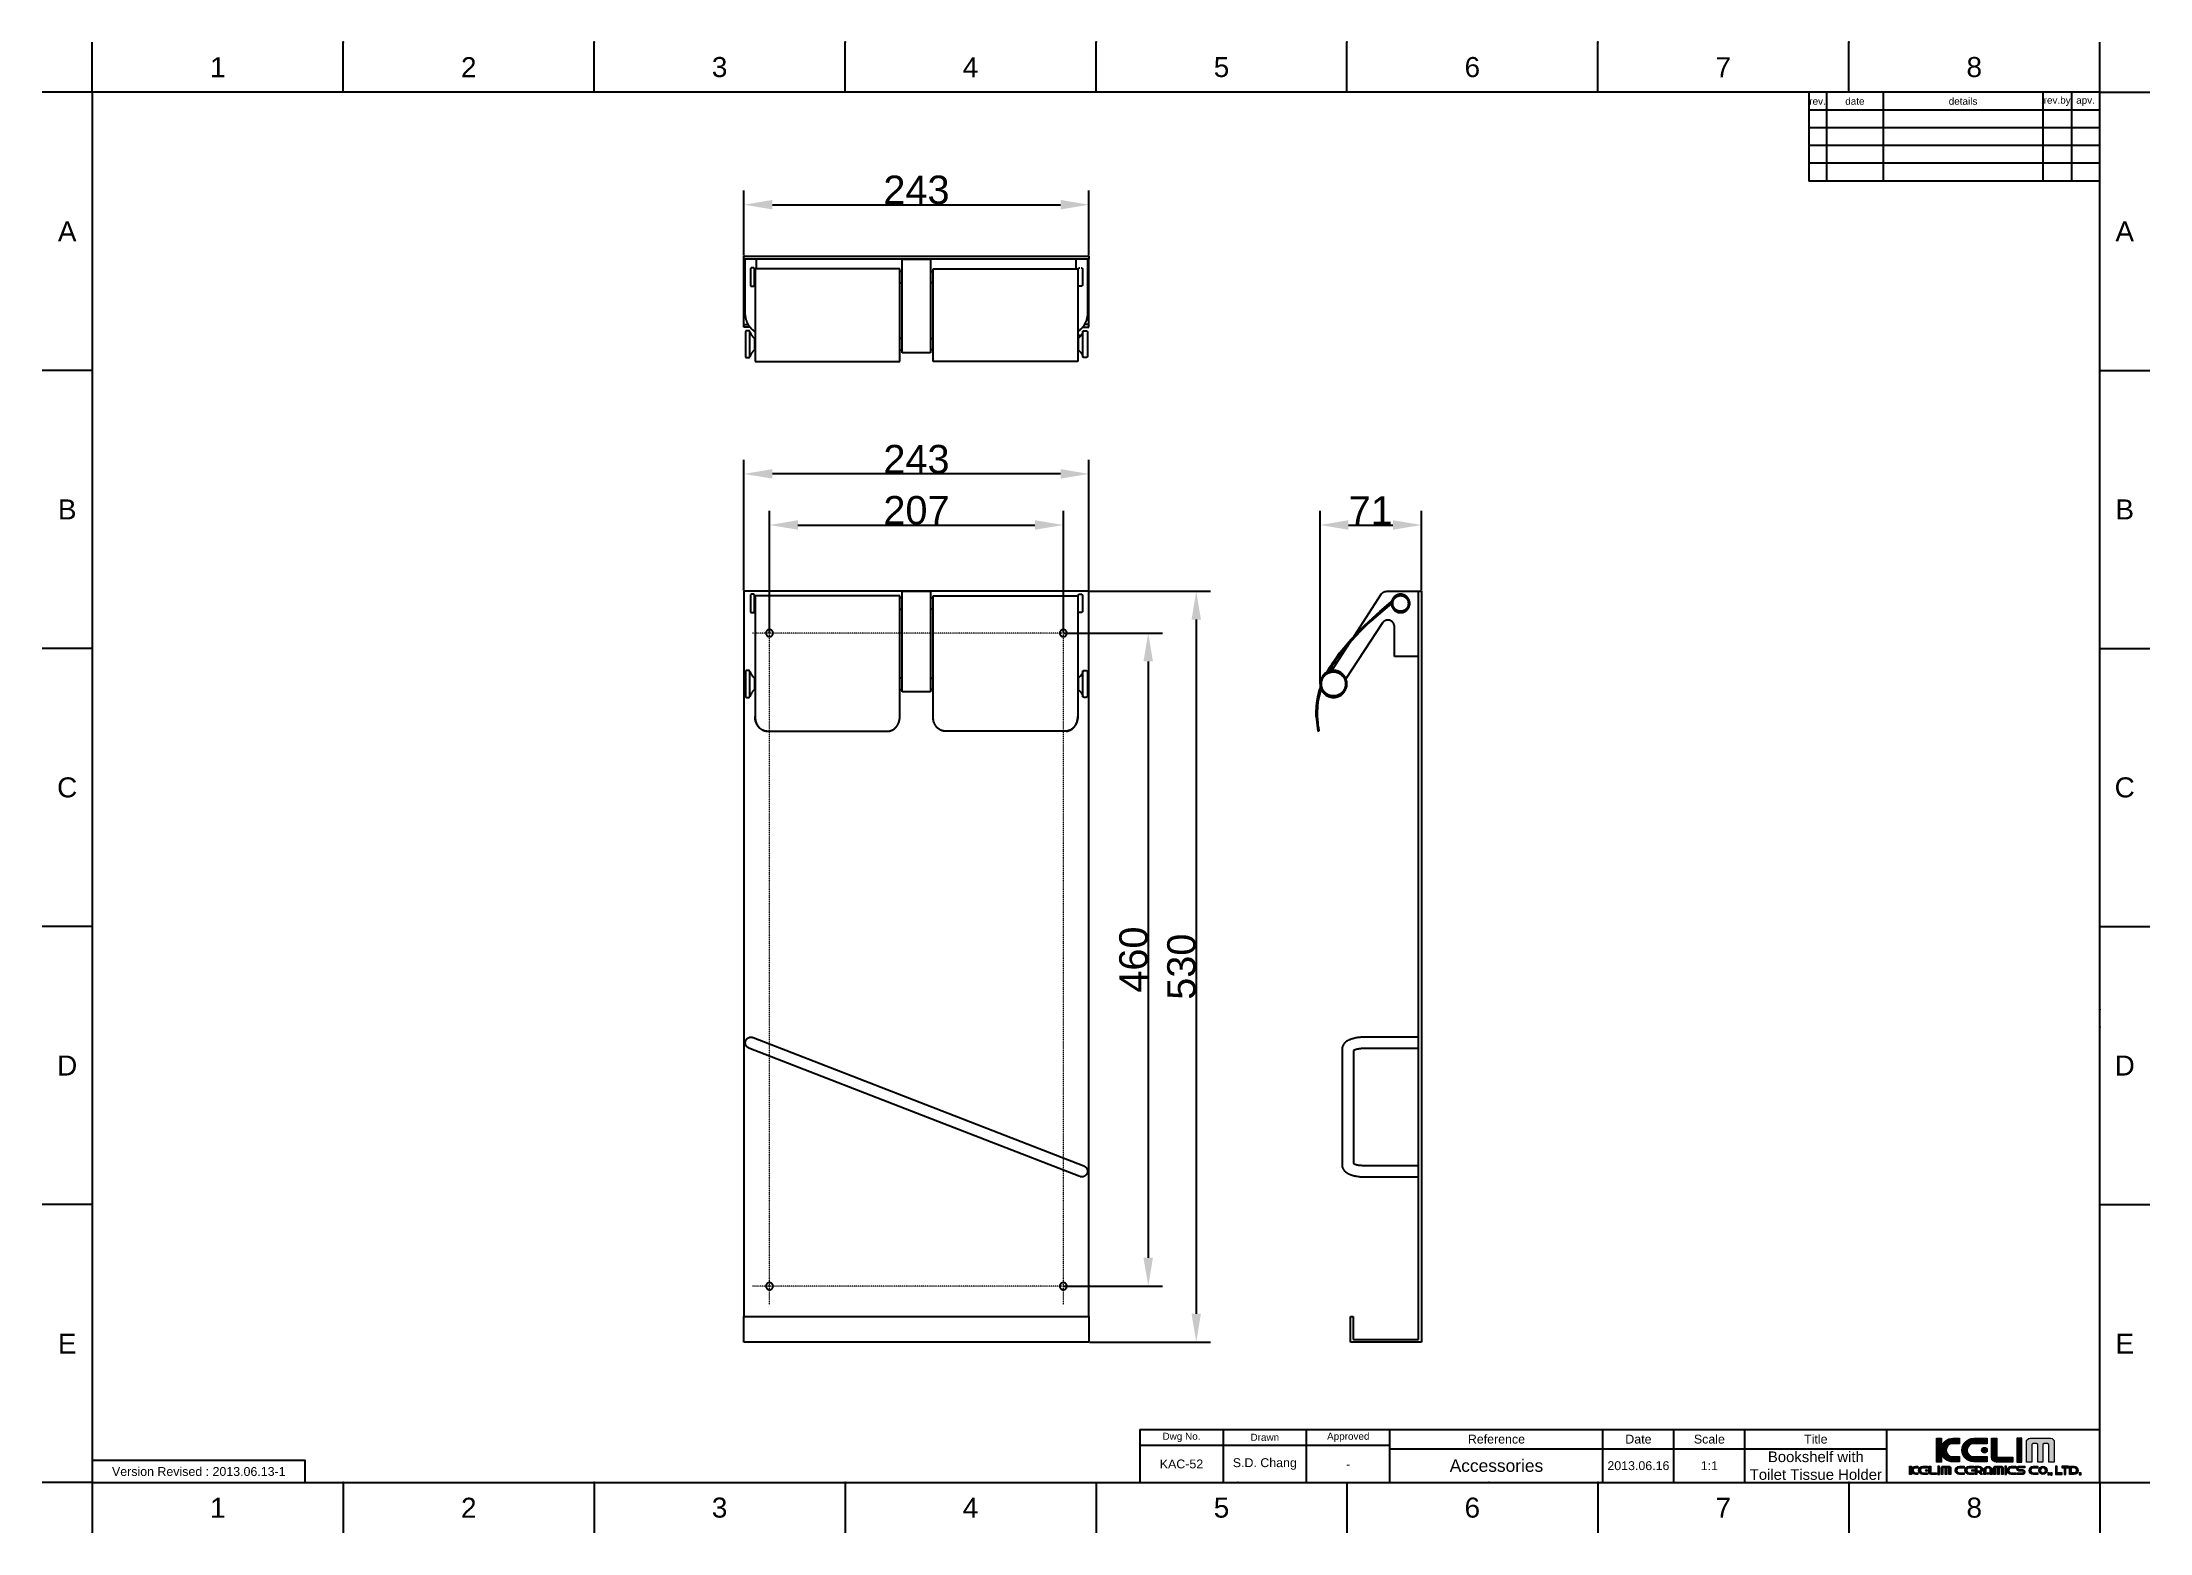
# Model space of a CAD drawing. Header units: millimetres. Extents: x 580 to 2065, y -13 to 1037.
import ezdxf

# ---------------------------------------------------------------- set-up
doc = ezdxf.new("R2010")
doc.units = ezdxf.units.MM
doc.header["$LTSCALE"] = 0.1
doc.linetypes.add('CENTER', pattern=[0.6, 0.375, -0.075, 0.075, -0.075])
for name, color, linetype in [('CEN', 1, 'CENTER'), ('DEFAULT', 7, 'Continuous'), ('FORM', 7, 'Continuous'), ('LAYER 07', 2, 'Continuous'), ('TEXT', 2, 'Continuous')]:
    doc.layers.add(name, color=color, linetype=linetype)
doc.styles.add('ARIAL', font='arial_0.ttf')
doc.styles.get("Standard").update_dxf_attribs({"font": 'arial_0.ttf'})
doc.dimstyles.new('DIMENSION STYLE 01', dxfattribs={"dimtxt": 20, "dimasz": 20, "dimexe": 10, "dimexo": 0.5, "dimgap": 0.09, "dimtad": 1, "dimtoh": 1, "dimdec": 0, "dimzin": 0, "dimdsep": 46, "dimtxsty": 'ARIAL', "dimcen": 0.5, "dimadec": 1, "dimazin": 0, "dimtfac": 1, "dimtdec": 4, "dimtofl": 0, "dimtmove": 0, "dimatfit": 3, "dimfxl": 1, "dimtolj": 1, "dimtzin": 0, "dimarcsym": 0})

msp = doc.modelspace()

# ---------------------------------------------------------------- texts
at = {"char_height": 14.1, "attachment_point": 5}
for s, width, insert in [('1', 50, (703.6, 1019.1)), ('2', 50, (880.4, 1019.1)), ('3', 50, (1057.1, 1019.1)), ('4', 50, (1233.9, 1019.1)), ('5', 50, (1410.7, 1019.1)), ('6', 50, (1587.4, 1019.1)), ('7', 50, (1764.2, 1019.1)), ('8', 50, (1941, 1019.1)), ('A', 10, (597.5, 903.4)), ('A', 10, (2047, 903.4)), ('B', 10, (597.5, 707.6)), ('B', 10, (2047, 707.6)), ('C', 10, (597.5, 511.7)), ('C', 10, (2047, 511.7)), ('D', 10, (597.5, 315.9)), ('D', 10, (2047, 315.9)), ('E', 10, (597.5, 120)), ('E', 10, (2047, 120)), ('1', 50, (703.6, 4.4)), ('2', 50, (880.4, 4.4)), ('3', 50, (1057.1, 4.4)), ('4', 50, (1233.9, 4.4)), ('5', 50, (1410.7, 4.4)), ('6', 50, (1587.4, 4.4)), ('7', 50, (1764.2, 4.4)), ('8', 50, (1941, 4.4))]:
    msp.add_mtext_dynamic_manual_height_columns(s, width=width, gutter_width=12.5, heights=[0], dxfattribs=dict(at, insert=insert))
at = {"layer": 'TEXT', "attachment_point": 5}
for s, width, insert, char_height in [('rev.', 5, (1830.6, 995.1), 5), ('date', 16, (1856.9, 995.1), 5), ('details', 45, (1933.1, 995.1), 5), ('rev.by', 8, (1999.4, 995.1), 5), ('apv.', 8, (2019.4, 995.1), 5), ('Dwg No.', 44.236, (1382.5, 54), 5), ('Drawn', 23.5, (1441.2, 54), 5), ('Approved', 23.5, (1500, 54), 5), ('Reference', 60, (1604.4, 52.7), 6.25), ('Date', 20, (1704.4, 52.7), 6.25), ('Scale', 20, (1754.4, 52.7), 6.25), ('Title', 40, (1829.4, 52.7), 6.25), ('Version Revised : 2013.06.13-1', 147.99, (690.2, 29.9), 6.25), ('KAC-52', 23.5, (1382.5, 35.2), 6.25), ('S.D. Chang', 46.414, (1441.2, 35.2), 6.25), ('-', 23.5, (1500, 35.2), 6.25), ('Accessories', 128.248, (1604.4, 34), 8.75), ('2013.06.16', 20, (1704.4, 34), 6.25), ('1:1', 20, (1754.4, 34), 6.25), ('Bookshelf with Toilet Tissue Holder', 94.603, (1829.4, 34), 7.5)]:
    msp.add_mtext_dynamic_manual_height_columns(s, width=width, gutter_width=12.5, heights=[0], dxfattribs=dict(at, insert=insert, char_height=char_height))

# ---------------------------------------------------------------- blocks, each defined once
blk = doc.blocks.new('*D326')
at = {"layer": 'DEFAULT', "color": 0, "lineweight": -2, "transparency": 16777216}
for p, q in [((1480.1, 584.8), (1480.1, 706.6)), ((1551.5, 650.5), (1551.5, 706.6)), ((1500.1, 696.6), (1531.5, 696.6))]:
    blk.add_line(p, q, dxfattribs=at)
at = {"layer": 'DEFAULT', "color": 0, "transparency": 16777216}
for points in [[(1500.1, 700), (1500.1, 693.3), (1480.1, 696.6)], [(1531.5, 700), (1531.5, 693.3), (1551.5, 696.6)]]:
    blk.add_solid(points, dxfattribs=at)
at = {"layer": 'Defpoints', "color": 0, "transparency": 16777216}
for p in [(1551.5, 696.6), (1551.5, 650), (1480.1, 584.3)]:
    blk.add_point(p, dxfattribs=at)
at = {"layer": 'DEFAULT', "color": 0, "transparency": 16777216, "insert": (1515.8, 706.8), "char_height": 20, "attachment_point": 5, "style": 'ARIAL'}
blk.add_mtext('\\A1;71', dxfattribs=at)
blk = doc.blocks.new('*D327')
at = {"layer": 'DEFAULT', "color": 0, "lineweight": -2, "transparency": 16777216}
for p, q in [((1074.3, 886.4), (1074.3, 932.2)), ((1094.3, 922.2), (1297.3, 922.2)), ((1317.3, 886.4), (1317.3, 932.2))]:
    blk.add_line(p, q, dxfattribs=at)
at = {"layer": 'DEFAULT', "color": 0, "transparency": 16777216}
for points in [[(1094.3, 925.6), (1094.3, 918.9), (1074.3, 922.2)], [(1297.3, 925.6), (1297.3, 918.9), (1317.3, 922.2)]]:
    blk.add_solid(points, dxfattribs=at)
at = {"layer": 'Defpoints', "color": 0, "transparency": 16777216}
for p in [(1317.3, 922.2), (1074.3, 885.9), (1317.3, 885.9)]:
    blk.add_point(p, dxfattribs=at)
at = {"layer": 'DEFAULT', "color": 0, "transparency": 16777216, "insert": (1195.8, 932.6), "char_height": 20, "attachment_point": 5, "style": 'ARIAL'}
blk.add_mtext('\\A1;243', dxfattribs=at)
blk = doc.blocks.new('*D328')
at = {"layer": 'DEFAULT', "color": 0, "lineweight": -2, "transparency": 16777216}
for p, q in [((1092.3, 621), (1092.3, 706.6)), ((1299.3, 621), (1299.3, 706.6)), ((1112.3, 696.6), (1279.3, 696.6))]:
    blk.add_line(p, q, dxfattribs=at)
at = {"layer": 'DEFAULT', "color": 0, "transparency": 16777216}
for points in [[(1112.3, 700), (1112.3, 693.3), (1092.3, 696.6)], [(1279.3, 700), (1279.3, 693.3), (1299.3, 696.6)]]:
    blk.add_solid(points, dxfattribs=at)
at = {"layer": 'Defpoints', "color": 0, "transparency": 16777216}
for p in [(1299.3, 696.6), (1092.3, 620.5), (1299.3, 620.5)]:
    blk.add_point(p, dxfattribs=at)
at = {"layer": 'DEFAULT', "color": 0, "transparency": 16777216, "insert": (1195.8, 706.9), "char_height": 20, "attachment_point": 5, "style": 'ARIAL'}
blk.add_mtext('\\A1;207', dxfattribs=at)
blk = doc.blocks.new('*D325')
at = {"layer": 'DEFAULT', "color": 0, "lineweight": -2, "transparency": 16777216}
for p, q in [((1074.3, 650.5), (1074.3, 742.6)), ((1317.3, 650.5), (1317.3, 742.6)), ((1297.3, 732.6), (1094.3, 732.6))]:
    blk.add_line(p, q, dxfattribs=at)
at = {"layer": 'DEFAULT', "color": 0, "transparency": 16777216}
for points in [[(1094.3, 736), (1094.3, 729.3), (1074.3, 732.6)], [(1297.3, 736), (1297.3, 729.3), (1317.3, 732.6)]]:
    blk.add_solid(points, dxfattribs=at)
at = {"layer": 'Defpoints', "color": 0, "transparency": 16777216}
for p in [(1074.3, 732.6), (1074.3, 650), (1317.3, 650)]:
    blk.add_point(p, dxfattribs=at)
at = {"layer": 'DEFAULT', "color": 0, "transparency": 16777216, "insert": (1195.8, 742.9), "char_height": 20, "attachment_point": 5, "style": 'ARIAL'}
blk.add_mtext('\\A1;243', dxfattribs=at)
blk = doc.blocks.new('*D329')
at = {"layer": 'DEFAULT', "color": 0, "lineweight": -2, "transparency": 16777216}
for p, q in [((1317.8, 650), (1402.9, 650)), ((1392.9, 630), (1392.9, 141)), ((1317.8, 121), (1402.9, 121))]:
    blk.add_line(p, q, dxfattribs=at)
at = {"layer": 'DEFAULT', "color": 0, "transparency": 16777216}
for points in [[(1389.6, 630), (1396.2, 630), (1392.9, 650)], [(1389.6, 141), (1396.2, 141), (1392.9, 121)]]:
    blk.add_solid(points, dxfattribs=at)
at = {"layer": 'Defpoints', "color": 0, "transparency": 16777216}
for p in [(1317.3, 650), (1317.3, 121), (1392.9, 121)]:
    blk.add_point(p, dxfattribs=at)
at = {"layer": 'DEFAULT', "color": 0, "transparency": 16777216, "insert": (1382.6, 385.5), "char_height": 20, "attachment_point": 5, "rotation": 90, "style": 'ARIAL'}
blk.add_mtext('\\A1;530^M^J', dxfattribs=at)
blk = doc.blocks.new('*D330')
at = {"layer": 'DEFAULT', "color": 0, "lineweight": -2, "transparency": 16777216}
for p, q in [((1299.8, 620.5), (1369.1, 620.5)), ((1359.1, 600.5), (1359.1, 180.5)), ((1299.8, 160.5), (1369.1, 160.5))]:
    blk.add_line(p, q, dxfattribs=at)
at = {"layer": 'DEFAULT', "color": 0, "transparency": 16777216}
for points in [[(1355.7, 600.5), (1362.4, 600.5), (1359.1, 620.5)], [(1355.7, 180.5), (1362.4, 180.5), (1359.1, 160.5)]]:
    blk.add_solid(points, dxfattribs=at)
at = {"layer": 'Defpoints', "color": 0, "transparency": 16777216}
for p in [(1299.3, 620.5), (1299.3, 160.5), (1359.1, 160.5)]:
    blk.add_point(p, dxfattribs=at)
at = {"layer": 'DEFAULT', "color": 0, "transparency": 16777216, "insert": (1348.8, 390.5), "char_height": 20, "attachment_point": 5, "rotation": 90, "style": 'ARIAL'}
blk.add_mtext('\\A1;460', dxfattribs=at)

# ---------------------------------------------------------------- dimensions: what is measured, and where the dimension line sits
at = {"layer": 'DEFAULT'}
for base, p1, p2, picture, middle in [((1317.3, 922.2), (1074.3, 885.9), (1317.3, 885.9), '*D327', (1195.8, 932.6)), ((1074.3, 732.6), (1317.3, 650), (1074.3, 650), '*D325', (1195.8, 742.9)), ((1299.3, 696.6), (1092.3, 620.5), (1299.3, 620.5), '*D328', (1195.8, 706.9)), ((1551.5, 696.6), (1480.1, 584.3), (1551.5, 650), '*D326', (1515.8, 706.8))]:
    dim = msp.add_linear_dim(base=base, p1=p1, p2=p2, dimstyle='DIMENSION STYLE 01', dxfattribs=at)
    dim.commit()
    dim.dimension.update_dxf_attribs({"geometry": picture, "text_midpoint": middle})
dim = msp.add_linear_dim(base=(1392.9, 121), p1=(1317.3, 650), p2=(1317.3, 121), angle=90, text='530^M^J', dimstyle='DIMENSION STYLE 01', dxfattribs=at)
dim.commit()
dim.dimension.update_dxf_attribs({"geometry": '*D329', "text_midpoint": (1382.6, 385.5)})
dim = msp.add_linear_dim(base=(1359.1, 160.5), p1=(1299.3, 620.5), p2=(1299.3, 160.5), angle=90, dimstyle='DIMENSION STYLE 01', dxfattribs=at)
dim.commit()
dim.dimension.update_dxf_attribs({"geometry": '*D330', "text_midpoint": (1348.8, 390.5)})

# ---------------------------------------------------------------- hatches: boundary and pattern name
at = {"layer": 'TEXT'}
h = msp.add_hatch(color=2, dxfattribs=at)
h.dxf.hatch_style = 2
edge = h.paths.add_edge_path()
edge.add_spline(control_points=[(1930.7, 40.4), (1930.7, 40.4), (1925.9, 40.4), (1925.9, 40.4), (1923.3, 40.4), (1921.3, 42.4), (1921.3, 44.9), (1921.3, 47.5), (1923.3, 49.5), (1925.9, 49.5), (1925.9, 49.5), (1930.7, 49.5), (1930.7, 49.5), (1930.7, 49.5), (1930.7, 53.3), (1930.7, 53.3), (1930.7, 53.3), (1925.9, 53.3), (1925.9, 53.3), (1922.1, 53.3), (1918.9, 50.7), (1917.9, 47.2), (1917.9, 47.2), (1917.9, 53.4), (1917.9, 53.4), (1917.9, 53.4), (1914.4, 53.4), (1914.4, 53.4), (1914.4, 53.4), (1914.4, 36.6), (1914.4, 36.6), (1914.4, 36.6), (1917.9, 36.6), (1917.9, 36.6), (1917.9, 36.6), (1917.9, 42.8), (1917.9, 42.8), (1918.9, 39.3), (1922.1, 36.7), (1925.9, 36.7), (1925.9, 36.7), (1930.7, 36.7), (1930.7, 36.7), (1930.7, 36.7), (1930.7, 40.4), (1930.7, 40.4)], knot_values=[0, 0, 0, 0, 1, 1, 1, 2, 2, 2, 3, 3, 3, 4, 4, 4, 5, 5, 5, 6, 6, 6, 7, 7, 7, 8, 8, 8, 9, 9, 9, 10, 10, 10, 11, 11, 11, 12, 12, 12, 13, 13, 13, 14, 14, 14, 15, 15, 15, 15], degree=3, periodic=0)
h = msp.add_hatch(color=256, dxfattribs=at)
h.dxf.hatch_style = 2
edge = h.paths.add_edge_path()
edge.add_spline(control_points=[(1940.6, 36.7), (1940.6, 36.7), (1950.2, 36.7), (1950.2, 36.7), (1950.2, 36.7), (1950.2, 40.4), (1950.2, 40.4), (1950.2, 40.4), (1940.6, 40.4), (1940.6, 40.4), (1938, 40.4), (1936, 42.4), (1936, 44.9), (1936, 47.5), (1938, 49.5), (1940.6, 49.5), (1940.6, 49.5), (1950.2, 49.5), (1950.2, 49.5), (1950.2, 49.5), (1950.2, 53.3), (1950.2, 53.3), (1950.2, 53.3), (1940.6, 53.3), (1940.6, 53.3), (1936, 53.3), (1932.3, 49.6), (1932.3, 45), (1932.3, 40.4), (1936, 36.7), (1940.6, 36.7)], knot_values=[0, 0, 0, 0, 1, 1, 1, 2, 2, 2, 3, 3, 3, 4, 4, 4, 5, 5, 5, 6, 6, 6, 7, 7, 7, 8, 8, 8, 9, 9, 9, 10, 10, 10, 10], degree=3, periodic=0)
h = msp.add_hatch(color=2, dxfattribs=at)
h.dxf.hatch_style = 2
edge = h.paths.add_edge_path()
edge.add_spline(control_points=[(1946.2, 44.9), (1946.2, 43.8), (1947.1, 42.9), (1948.2, 42.9), (1949.3, 42.9), (1950.2, 43.8), (1950.2, 44.9), (1950.2, 46), (1949.3, 46.9), (1948.2, 46.9), (1947.1, 46.9), (1946.2, 46), (1946.2, 44.9)], knot_values=[0, 0, 0, 0, 1, 1, 1, 2, 2, 2, 3, 3, 3, 4, 4, 4, 4], degree=3, periodic=0)
h = msp.add_hatch(color=2, dxfattribs=at)
h.dxf.hatch_style = 2
edge = h.paths.add_edge_path()
edge.add_spline(control_points=[(1956.7, 36.6), (1956.7, 36.6), (1968.1, 36.6), (1968.1, 36.6), (1968.1, 36.6), (1968.1, 40.1), (1968.1, 40.1), (1968.1, 40.1), (1956.8, 40.1), (1956.8, 40.1), (1956.8, 40.1), (1956.8, 40.1), (1956.8, 40.1), (1956.8, 40.1), (1956.8, 53.4), (1956.8, 53.4), (1956.8, 53.4), (1953.2, 53.4), (1953.2, 53.4), (1953.2, 53.4), (1953.2, 40.1), (1953.2, 40.1), (1953.2, 40.1), (1953.2, 40.1), (1953.2, 40.1), (1953.2, 38.1), (1954.8, 36.5), (1956.8, 36.5), (1956.8, 36.5), (1956.7, 36.6), (1956.7, 36.6)], knot_values=[0, 0, 0, 0, 1, 1, 1, 2, 2, 2, 3, 3, 3, 4, 4, 4, 5, 5, 5, 6, 6, 6, 7, 7, 7, 8, 8, 8, 9, 9, 9, 10, 10, 10, 10], degree=3, periodic=0)
h = msp.add_hatch(color=2, dxfattribs=at)
h.dxf.hatch_style = 2
h.paths.add_polyline_path([(1974.6, 53.4), (1971, 53.4), (1971, 36.6), (1974.6, 36.6)])
h = msp.add_hatch(color=2, dxfattribs=at)
h.dxf.hatch_style = 2
edge = h.paths.add_edge_path()
edge.add_spline(control_points=[(1994.8, 53.3), (1994.8, 53.3), (1980.4, 53.3), (1980.4, 53.3), (1978.9, 53.3), (1977.7, 52.2), (1977.7, 50.7), (1977.7, 50.7), (1977.7, 36.6), (1977.7, 36.6), (1977.7, 36.6), (1981.5, 36.6), (1981.5, 36.6), (1981.5, 36.6), (1981.5, 48.9), (1981.5, 48.9), (1981.5, 48.9), (1982.3, 49.7), (1982.3, 49.7), (1982.3, 49.7), (1984.9, 49.7), (1984.9, 49.7), (1984.9, 49.7), (1985.7, 48.9), (1985.7, 48.9), (1985.7, 48.9), (1985.7, 36.6), (1985.7, 36.6), (1985.7, 36.6), (1989.4, 36.6), (1989.4, 36.6), (1989.4, 36.6), (1989.4, 48.9), (1989.4, 48.9), (1989.4, 48.9), (1990.2, 49.7), (1990.2, 49.7), (1990.2, 49.7), (1992.7, 49.7), (1992.7, 49.7), (1992.7, 49.7), (1993.5, 48.9), (1993.5, 48.9), (1993.5, 48.9), (1993.5, 36.6), (1993.5, 36.6), (1993.5, 36.6), (1997.4, 36.6), (1997.4, 36.6), (1997.4, 36.6), (1997.4, 50.7), (1997.4, 50.7), (1997.4, 52.2), (1996.2, 53.3), (1994.8, 53.3)], knot_values=[0, 0, 0, 0, 1, 1, 1, 2, 2, 2, 3, 3, 3, 4, 4, 4, 5, 5, 5, 6, 6, 6, 7, 7, 7, 8, 8, 8, 9, 9, 9, 10, 10, 10, 11, 11, 11, 12, 12, 12, 13, 13, 13, 14, 14, 14, 15, 15, 15, 16, 16, 16, 17, 17, 17, 18, 18, 18, 18], degree=3, periodic=0)
h = msp.add_hatch(color=2, dxfattribs=at)
h.dxf.hatch_style = 2
edge = h.paths.add_edge_path()
edge.add_spline(control_points=[(1896.8, 31.5), (1896.8, 31.5), (1896.8, 33.7), (1896.8, 33.7), (1896.8, 33.7), (1895.5, 33.7), (1895.5, 33.7), (1895.5, 33.7), (1895.5, 27.8), (1895.5, 27.8), (1895.5, 27.8), (1896.8, 27.8), (1896.8, 27.8), (1896.8, 27.8), (1896.8, 29.9), (1896.8, 29.9), (1897.1, 28.7), (1898.2, 27.8), (1899.5, 27.8), (1899.5, 27.8), (1901.2, 27.8), (1901.2, 27.8), (1901.2, 27.8), (1901.2, 29.1), (1901.2, 29.1), (1901.2, 29.1), (1899.5, 29.1), (1899.5, 29.1), (1898.6, 29.1), (1897.9, 29.8), (1897.9, 30.7), (1897.9, 31.6), (1898.6, 32.3), (1899.5, 32.3), (1899.5, 32.3), (1901.2, 32.3), (1901.2, 32.3), (1901.2, 32.3), (1901.2, 33.6), (1901.2, 33.6), (1901.2, 33.6), (1899.5, 33.6), (1899.5, 33.6), (1898.2, 33.6), (1897.1, 32.7), (1896.8, 31.5)], knot_values=[0, 0, 0, 0, 1, 1, 1, 2, 2, 2, 3, 3, 3, 4, 4, 4, 5, 5, 5, 6, 6, 6, 7, 7, 7, 8, 8, 8, 9, 9, 9, 10, 10, 10, 11, 11, 11, 12, 12, 12, 13, 13, 13, 14, 14, 14, 15, 15, 15, 15], degree=3, periodic=0)
h = msp.add_hatch(color=2, dxfattribs=at)
h.dxf.hatch_style = 2
edge = h.paths.add_edge_path()
edge.add_spline(control_points=[(1901.8, 30.7), (1901.8, 29.1), (1903.1, 27.8), (1904.7, 27.8), (1904.7, 27.8), (1908, 27.8), (1908, 27.8), (1908, 27.8), (1908, 29.1), (1908, 29.1), (1908, 29.1), (1904.7, 29.1), (1904.7, 29.1), (1903.8, 29.1), (1903.1, 29.8), (1903.1, 30.7), (1903.1, 31.6), (1903.8, 32.3), (1904.7, 32.3), (1904.7, 32.3), (1908, 32.3), (1908, 32.3), (1908, 32.3), (1908, 33.6), (1908, 33.6), (1908, 33.6), (1904.7, 33.6), (1904.7, 33.6), (1903.1, 33.6), (1901.8, 32.3), (1901.8, 30.7)], knot_values=[0, 0, 0, 0, 1, 1, 1, 2, 2, 2, 3, 3, 3, 4, 4, 4, 5, 5, 5, 6, 6, 6, 7, 7, 7, 8, 8, 8, 9, 9, 9, 10, 10, 10, 10], degree=3, periodic=0)
h = msp.add_hatch(color=2, dxfattribs=at)
h.dxf.hatch_style = 2
edge = h.paths.add_edge_path()
edge.add_spline(control_points=[(1906.6, 30.7), (1906.6, 30.3), (1906.9, 30), (1907.3, 30), (1907.7, 30), (1908, 30.3), (1908, 30.7), (1908, 31.1), (1907.7, 31.4), (1907.3, 31.4), (1906.9, 31.4), (1906.6, 31.1), (1906.6, 30.7)], knot_values=[0, 0, 0, 0, 1, 1, 1, 2, 2, 2, 3, 3, 3, 4, 4, 4, 4], degree=3, periodic=0)
h = msp.add_hatch(color=2, dxfattribs=at)
h.dxf.hatch_style = 2
edge = h.paths.add_edge_path()
edge.add_spline(control_points=[(1910.3, 29), (1910.3, 29), (1910.3, 33.7), (1910.3, 33.7), (1910.3, 33.7), (1909.1, 33.7), (1909.1, 33.7), (1909.1, 33.7), (1909.1, 29), (1909.1, 29), (1909.1, 29), (1909.1, 29), (1909.1, 29), (1909.1, 28.3), (1909.6, 27.8), (1910.3, 27.8), (1910.3, 27.8), (1910.3, 27.8), (1910.3, 27.8), (1910.3, 27.8), (1914.3, 27.8), (1914.3, 27.8), (1914.3, 27.8), (1914.3, 29), (1914.3, 29), (1914.3, 29), (1910.3, 29), (1910.3, 29), (1910.3, 29), (1910.3, 29), (1910.3, 29)], knot_values=[0, 0, 0, 0, 1, 1, 1, 2, 2, 2, 3, 3, 3, 4, 4, 4, 5, 5, 5, 6, 6, 6, 7, 7, 7, 8, 8, 8, 9, 9, 9, 10, 10, 10, 10], degree=3, periodic=0)
h = msp.add_hatch(color=2, dxfattribs=at)
h.dxf.hatch_style = 2
h.paths.add_polyline_path([(1915.3, 27.8), (1916.5, 27.8), (1916.5, 33.7), (1915.3, 33.7)])
h = msp.add_hatch(color=2, dxfattribs=at)
h.dxf.hatch_style = 2
edge = h.paths.add_edge_path()
edge.add_spline(control_points=[(1923.6, 33.6), (1923.6, 33.6), (1918.5, 33.6), (1918.5, 33.6), (1918, 33.6), (1917.6, 33.2), (1917.6, 32.7), (1917.6, 32.7), (1917.6, 27.8), (1917.6, 27.8), (1917.6, 27.8), (1918.9, 27.8), (1918.9, 27.8), (1918.9, 27.8), (1918.9, 32.1), (1918.9, 32.1), (1918.9, 32.1), (1919.2, 32.4), (1919.2, 32.4), (1919.2, 32.4), (1920.1, 32.4), (1920.1, 32.4), (1920.1, 32.4), (1920.4, 32.1), (1920.4, 32.1), (1920.4, 32.1), (1920.4, 27.8), (1920.4, 27.8), (1920.4, 27.8), (1921.7, 27.8), (1921.7, 27.8), (1921.7, 27.8), (1921.7, 32.1), (1921.7, 32.1), (1921.7, 32.1), (1922, 32.4), (1922, 32.4), (1922, 32.4), (1922.8, 32.4), (1922.8, 32.4), (1922.8, 32.4), (1923.1, 32.1), (1923.1, 32.1), (1923.1, 32.1), (1923.1, 27.8), (1923.1, 27.8), (1923.1, 27.8), (1924.5, 27.8), (1924.5, 27.8), (1924.5, 27.8), (1924.5, 32.7), (1924.5, 32.7), (1924.5, 33.2), (1924.1, 33.6), (1923.6, 33.6)], knot_values=[0, 0, 0, 0, 1, 1, 1, 2, 2, 2, 3, 3, 3, 4, 4, 4, 5, 5, 5, 6, 6, 6, 7, 7, 7, 8, 8, 8, 9, 9, 9, 10, 10, 10, 11, 11, 11, 12, 12, 12, 13, 13, 13, 14, 14, 14, 15, 15, 15, 16, 16, 16, 17, 17, 17, 18, 18, 18, 18], degree=3, periodic=0)
h = msp.add_hatch(color=2, dxfattribs=at)
h.dxf.hatch_style = 2
edge = h.paths.add_edge_path()
edge.add_spline(control_points=[(1927.6, 30.7), (1927.6, 29.1), (1928.9, 27.8), (1930.5, 27.8), (1930.5, 27.8), (1933.8, 27.8), (1933.8, 27.8), (1933.8, 27.8), (1933.8, 29.1), (1933.8, 29.1), (1933.8, 29.1), (1930.4, 29.1), (1930.4, 29.1), (1929.6, 29.1), (1928.8, 29.8), (1928.8, 30.7), (1928.8, 31.6), (1929.6, 32.3), (1930.4, 32.3), (1930.4, 32.3), (1933.8, 32.3), (1933.8, 32.3), (1933.8, 32.3), (1933.8, 33.6), (1933.8, 33.6), (1933.8, 33.6), (1930.5, 33.6), (1930.5, 33.6), (1928.9, 33.6), (1927.6, 32.3), (1927.6, 30.7)], knot_values=[0, 0, 0, 0, 1, 1, 1, 2, 2, 2, 3, 3, 3, 4, 4, 4, 5, 5, 5, 6, 6, 6, 7, 7, 7, 8, 8, 8, 9, 9, 9, 10, 10, 10, 10], degree=3, periodic=0)
h = msp.add_hatch(color=2, dxfattribs=at)
h.dxf.hatch_style = 2
edge = h.paths.add_edge_path()
edge.add_spline(control_points=[(1934.4, 30.7), (1934.4, 29.1), (1935.7, 27.8), (1937.3, 27.8), (1937.3, 27.8), (1940.6, 27.8), (1940.6, 27.8), (1940.6, 27.8), (1940.6, 29.1), (1940.6, 29.1), (1940.6, 29.1), (1937.3, 29.1), (1937.3, 29.1), (1936.4, 29.1), (1935.7, 29.8), (1935.7, 30.7), (1935.7, 31.6), (1936.4, 32.3), (1937.3, 32.3), (1937.3, 32.3), (1940.6, 32.3), (1940.6, 32.3), (1940.6, 32.3), (1940.6, 33.6), (1940.6, 33.6), (1940.6, 33.6), (1937.3, 33.6), (1937.3, 33.6), (1935.7, 33.6), (1934.4, 32.3), (1934.4, 30.7)], knot_values=[0, 0, 0, 0, 1, 1, 1, 2, 2, 2, 3, 3, 3, 4, 4, 4, 5, 5, 5, 6, 6, 6, 7, 7, 7, 8, 8, 8, 9, 9, 9, 10, 10, 10, 10], degree=3, periodic=0)
h = msp.add_hatch(color=2, dxfattribs=at)
h.dxf.hatch_style = 2
edge = h.paths.add_edge_path()
edge.add_spline(control_points=[(1939.2, 30.7), (1939.2, 30.3), (1939.5, 30), (1939.9, 30), (1940.3, 30), (1940.6, 30.3), (1940.6, 30.7), (1940.6, 31.1), (1940.3, 31.4), (1939.9, 31.4), (1939.5, 31.4), (1939.2, 31.1), (1939.2, 30.7)], knot_values=[0, 0, 0, 0, 1, 1, 1, 2, 2, 2, 3, 3, 3, 4, 4, 4, 4], degree=3, periodic=0)
h = msp.add_hatch(color=2, dxfattribs=at)
h.dxf.hatch_style = 2
edge = h.paths.add_edge_path()
edge.add_spline(control_points=[(1946.9, 31.5), (1946.9, 32.7), (1945.8, 33.7), (1944.4, 33.7), (1944.4, 33.7), (1942.8, 33.7), (1942.8, 33.7), (1942.8, 33.7), (1941.6, 33.7), (1941.6, 33.7), (1941.6, 33.7), (1941.6, 32.7), (1941.6, 32.7), (1941.6, 32.7), (1941.6, 30.3), (1941.6, 30.3), (1941.6, 30.3), (1941.6, 29.3), (1941.6, 29.3), (1941.6, 29.3), (1941.6, 27.8), (1941.6, 27.8), (1941.6, 27.8), (1942.8, 27.8), (1942.8, 27.8), (1942.8, 27.8), (1942.8, 29.3), (1942.8, 29.3), (1942.8, 29.3), (1944.3, 29.3), (1944.3, 29.3), (1944.3, 29.3), (1945.6, 27.8), (1945.6, 27.8), (1945.6, 27.8), (1946.9, 27.8), (1946.9, 27.8), (1946.9, 27.8), (1945.4, 29.5), (1945.4, 29.5), (1946.3, 29.8), (1946.9, 30.6), (1946.9, 31.5)], knot_values=[0, 0, 0, 0, 1, 1, 1, 2, 2, 2, 3, 3, 3, 4, 4, 4, 5, 5, 5, 6, 6, 6, 7, 7, 7, 8, 8, 8, 9, 9, 9, 10, 10, 10, 11, 11, 11, 12, 12, 12, 13, 13, 13, 14, 14, 14, 14], degree=3, periodic=0)
edge = h.paths.add_edge_path()
edge.add_spline(control_points=[(1944.4, 30.3), (1944.4, 30.3), (1942.8, 30.3), (1942.8, 30.3), (1942.8, 30.3), (1942.8, 32.7), (1942.8, 32.7), (1942.8, 32.7), (1944.4, 32.7), (1944.4, 32.7), (1945.2, 32.7), (1945.8, 32.2), (1945.8, 31.5), (1945.8, 30.8), (1945.2, 30.3), (1944.4, 30.3)], knot_values=[0, 0, 0, 0, 1, 1, 1, 2, 2, 2, 3, 3, 3, 4, 4, 4, 5, 5, 5, 5], degree=3, periodic=0)
h = msp.add_hatch(color=2, dxfattribs=at)
h.dxf.hatch_style = 2
edge = h.paths.add_edge_path()
edge.add_spline(control_points=[(1950.7, 33.6), (1949.1, 33.6), (1947.8, 32.4), (1947.8, 30.9), (1947.8, 30.9), (1947.8, 27.8), (1947.8, 27.8), (1947.8, 27.8), (1949.1, 27.8), (1949.1, 27.8), (1949.1, 27.8), (1949.1, 31), (1949.1, 31), (1949.1, 31.8), (1949.8, 32.4), (1950.7, 32.4), (1951.6, 32.4), (1952.3, 31.8), (1952.3, 31), (1952.3, 31), (1952.3, 27.8), (1952.3, 27.8), (1952.3, 27.8), (1953.6, 27.8), (1953.6, 27.8), (1953.6, 27.8), (1953.6, 30.9), (1953.6, 30.9), (1953.6, 32.4), (1952.3, 33.6), (1950.7, 33.6)], knot_values=[0, 0, 0, 0, 1, 1, 1, 2, 2, 2, 3, 3, 3, 4, 4, 4, 5, 5, 5, 6, 6, 6, 7, 7, 7, 8, 8, 8, 9, 9, 9, 10, 10, 10, 10], degree=3, periodic=0)
h = msp.add_hatch(color=2, dxfattribs=at)
h.dxf.hatch_style = 2
edge = h.paths.add_edge_path()
edge.add_spline(control_points=[(1960.5, 33.6), (1960.5, 33.6), (1955.5, 33.6), (1955.5, 33.6), (1955, 33.6), (1954.5, 33.2), (1954.5, 32.7), (1954.5, 32.7), (1954.5, 27.8), (1954.5, 27.8), (1954.5, 27.8), (1955.9, 27.8), (1955.9, 27.8), (1955.9, 27.8), (1955.9, 32.1), (1955.9, 32.1), (1955.9, 32.1), (1956.2, 32.4), (1956.2, 32.4), (1956.2, 32.4), (1957, 32.4), (1957, 32.4), (1957, 32.4), (1957.3, 32.1), (1957.3, 32.1), (1957.3, 32.1), (1957.3, 27.8), (1957.3, 27.8), (1957.3, 27.8), (1958.6, 27.8), (1958.6, 27.8), (1958.6, 27.8), (1958.6, 32.1), (1958.6, 32.1), (1958.6, 32.1), (1958.9, 32.4), (1958.9, 32.4), (1958.9, 32.4), (1959.8, 32.4), (1959.8, 32.4), (1959.8, 32.4), (1960.1, 32.1), (1960.1, 32.1), (1960.1, 32.1), (1960.1, 27.8), (1960.1, 27.8), (1960.1, 27.8), (1961.4, 27.8), (1961.4, 27.8), (1961.4, 27.8), (1961.4, 32.7), (1961.4, 32.7), (1961.4, 33.2), (1961, 33.6), (1960.5, 33.6)], knot_values=[0, 0, 0, 0, 1, 1, 1, 2, 2, 2, 3, 3, 3, 4, 4, 4, 5, 5, 5, 6, 6, 6, 7, 7, 7, 8, 8, 8, 9, 9, 9, 10, 10, 10, 11, 11, 11, 12, 12, 12, 13, 13, 13, 14, 14, 14, 15, 15, 15, 16, 16, 16, 17, 17, 17, 18, 18, 18, 18], degree=3, periodic=0)
h = msp.add_hatch(color=2, dxfattribs=at)
h.dxf.hatch_style = 2
h.paths.add_polyline_path([(1962.5, 27.8), (1963.7, 27.8), (1963.7, 33.7), (1962.5, 33.7)])
h = msp.add_hatch(color=2, dxfattribs=at)
h.dxf.hatch_style = 2
edge = h.paths.add_edge_path()
edge.add_spline(control_points=[(1964.1, 30.7), (1964.1, 29.1), (1965.4, 27.8), (1967, 27.8), (1967, 27.8), (1970.3, 27.8), (1970.3, 27.8), (1970.3, 27.8), (1970.3, 29.1), (1970.3, 29.1), (1970.3, 29.1), (1967, 29.1), (1967, 29.1), (1966.1, 29.1), (1965.4, 29.8), (1965.4, 30.7), (1965.4, 31.6), (1966.1, 32.3), (1967, 32.3), (1967, 32.3), (1970.3, 32.3), (1970.3, 32.3), (1970.3, 32.3), (1970.3, 33.6), (1970.3, 33.6), (1970.3, 33.6), (1967, 33.6), (1967, 33.6), (1965.4, 33.6), (1964.1, 32.3), (1964.1, 30.7)], knot_values=[0, 0, 0, 0, 1, 1, 1, 2, 2, 2, 3, 3, 3, 4, 4, 4, 5, 5, 5, 6, 6, 6, 7, 7, 7, 8, 8, 8, 9, 9, 9, 10, 10, 10, 10], degree=3, periodic=0)
h = msp.add_hatch(color=2, dxfattribs=at)
h.dxf.hatch_style = 2
edge = h.paths.add_edge_path()
edge.add_spline(control_points=[(1971, 31.8), (1971, 30), (1972.8, 30.2), (1972.8, 30.2), (1972.8, 30.2), (1972.8, 30.2), (1972.8, 30.2), (1972.8, 30.2), (1974.8, 30.2), (1974.8, 30.2), (1974.8, 30.2), (1975.1, 30.2), (1975.1, 30.2), (1975.1, 30.2), (1975.6, 30.1), (1975.6, 29.7), (1975.6, 29.2), (1975.3, 29), (1975.1, 29), (1975.1, 29), (1971, 29), (1971, 29), (1971, 29), (1971, 27.8), (1971, 27.8), (1971, 27.8), (1975.1, 27.8), (1975.1, 27.8), (1975.1, 27.8), (1976.7, 27.8), (1976.7, 29.6), (1976.7, 31.4), (1974.8, 31.3), (1974.8, 31.3), (1974.8, 31.3), (1974.8, 31.3), (1974.8, 31.3), (1974.8, 31.3), (1972.8, 31.3), (1972.8, 31.3), (1972.8, 31.3), (1972.5, 31.3), (1972.5, 31.3), (1972.5, 31.3), (1972, 31.3), (1972, 31.8), (1972, 32.3), (1972.3, 32.4), (1972.5, 32.4), (1972.5, 32.4), (1976.7, 32.4), (1976.7, 32.4), (1976.7, 32.4), (1976.7, 33.6), (1976.7, 33.6), (1976.7, 33.6), (1972.5, 33.6), (1972.5, 33.6), (1972.5, 33.6), (1971, 33.6), (1971, 31.8)], knot_values=[0, 0, 0, 0, 1, 1, 1, 2, 2, 2, 3, 3, 3, 4, 4, 4, 5, 5, 5, 6, 6, 6, 7, 7, 7, 8, 8, 8, 9, 9, 9, 10, 10, 10, 11, 11, 11, 12, 12, 12, 13, 13, 13, 14, 14, 14, 15, 15, 15, 16, 16, 16, 17, 17, 17, 18, 18, 18, 19, 19, 19, 20, 20, 20, 20], degree=3, periodic=0)
h = msp.add_hatch(color=2, dxfattribs=at)
h.dxf.hatch_style = 2
edge = h.paths.add_edge_path()
edge.add_spline(control_points=[(1979.6, 30.7), (1979.6, 29.1), (1980.9, 27.8), (1982.5, 27.8), (1982.5, 27.8), (1985.9, 27.8), (1985.9, 27.8), (1985.9, 27.8), (1985.9, 29.1), (1985.9, 29.1), (1985.9, 29.1), (1982.5, 29.1), (1982.5, 29.1), (1981.6, 29.1), (1980.9, 29.8), (1980.9, 30.7), (1980.9, 31.6), (1981.6, 32.3), (1982.5, 32.3), (1982.5, 32.3), (1985.9, 32.3), (1985.9, 32.3), (1985.9, 32.3), (1985.9, 33.6), (1985.9, 33.6), (1985.9, 33.6), (1982.5, 33.6), (1982.5, 33.6), (1980.9, 33.6), (1979.6, 32.3), (1979.6, 30.7)], knot_values=[0, 0, 0, 0, 1, 1, 1, 2, 2, 2, 3, 3, 3, 4, 4, 4, 5, 5, 5, 6, 6, 6, 7, 7, 7, 8, 8, 8, 9, 9, 9, 10, 10, 10, 10], degree=3, periodic=0)
h = msp.add_hatch(color=2, dxfattribs=at)
h.dxf.hatch_style = 2
edge = h.paths.add_edge_path()
edge.add_spline(control_points=[(1989.4, 33.6), (1987.8, 33.6), (1986.5, 32.3), (1986.5, 30.7), (1986.5, 29.1), (1987.8, 27.8), (1989.4, 27.8), (1991, 27.8), (1992.3, 29.1), (1992.3, 30.7), (1992.3, 32.3), (1991, 33.6), (1989.4, 33.6)], knot_values=[0, 0, 0, 0, 1, 1, 1, 2, 2, 2, 3, 3, 3, 4, 4, 4, 4], degree=3, periodic=0)
edge = h.paths.add_edge_path()
edge.add_spline(control_points=[(1989.4, 29), (1988.4, 29), (1987.7, 29.7), (1987.7, 30.7), (1987.7, 31.7), (1988.4, 32.5), (1989.4, 32.5), (1990.4, 32.5), (1991.2, 31.7), (1991.2, 30.7), (1991.2, 29.7), (1990.4, 29), (1989.4, 29)], knot_values=[0, 0, 0, 0, 1, 1, 1, 2, 2, 2, 3, 3, 3, 4, 4, 4, 4], degree=3, periodic=0)
h = msp.add_hatch(color=2, dxfattribs=at)
h.dxf.hatch_style = 2
h.paths.add_polyline_path([(1999.5, 33.7), (1998.3, 33.7), (1998.3, 29), (1998.3, 27.8), (1999.5, 27.8), (2002.9, 27.8), (2002.9, 29), (1999.5, 29)])
h = msp.add_hatch(color=2, dxfattribs=at)
h.dxf.hatch_style = 2
h.paths.add_polyline_path([(2004.4, 33.7), (2002.8, 33.7), (2002.8, 32.4), (2004.4, 32.4), (2004.4, 27.8), (2005.6, 27.8), (2005.6, 32.4), (2007.3, 32.4), (2007.3, 33.7), (2005.6, 33.7)])
h = msp.add_hatch(color=2, dxfattribs=at)
h.dxf.hatch_style = 2
edge = h.paths.add_edge_path()
edge.add_spline(control_points=[(2011.4, 33.6), (2011.4, 33.6), (2008.1, 33.6), (2008.1, 33.6), (2008.1, 33.6), (2008.1, 27.8), (2008.1, 27.8), (2008.1, 27.8), (2011.4, 27.8), (2011.4, 27.8), (2013, 27.8), (2014.3, 29.1), (2014.3, 30.7), (2014.3, 32.3), (2013, 33.6), (2011.4, 33.6)], knot_values=[0, 0, 0, 0, 1, 1, 1, 2, 2, 2, 3, 3, 3, 4, 4, 4, 5, 5, 5, 5], degree=3, periodic=0)
edge = h.paths.add_edge_path()
edge.add_spline(control_points=[(2011.5, 29.2), (2011.5, 29.2), (2009.3, 29.2), (2009.3, 29.2), (2009.3, 29.2), (2009.3, 32.4), (2009.3, 32.4), (2009.3, 32.4), (2011.5, 32.4), (2011.5, 32.4), (2012.3, 32.4), (2013.1, 31.6), (2013.1, 30.8), (2013.1, 29.9), (2012.3, 29.2), (2011.5, 29.2)], knot_values=[0, 0, 0, 0, 1, 1, 1, 2, 2, 2, 3, 3, 3, 4, 4, 4, 5, 5, 5, 5], degree=3, periodic=0)
h = msp.add_hatch(color=2, dxfattribs=at)
h.dxf.hatch_style = 2
edge = h.paths.add_edge_path()
edge.add_spline(control_points=[(1950.8, 29.3), (1950.4, 29.3), (1950.1, 29), (1950.1, 28.6), (1950.1, 28.2), (1950.4, 27.9), (1950.8, 27.9), (1951.2, 27.9), (1951.5, 28.2), (1951.5, 28.6), (1951.5, 29), (1951.2, 29.3), (1950.8, 29.3)], knot_values=[0, 0, 0, 0, 1, 1, 1, 2, 2, 2, 3, 3, 3, 4, 4, 4, 4], degree=3, periodic=0)
h = msp.add_hatch(color=2, dxfattribs=at)
h.dxf.hatch_style = 2
h.paths.add_polyline_path([(1992.8, 27.6), (1994.1, 27.6), (1994.1, 28.9), (1992.8, 28.9)])
h = msp.add_hatch(color=2, dxfattribs=at)
h.dxf.hatch_style = 2
h.paths.add_polyline_path([(1994.7, 27.6), (1995.2, 27.6), (1994.8, 27.3), (1995.6, 27.3), (1996, 27.6), (1996, 28.9), (1994.7, 28.9)])
h = msp.add_hatch(color=2, dxfattribs=at)
h.dxf.hatch_style = 2
h.paths.add_polyline_path([(2015, 27.6), (2016.3, 27.6), (2016.3, 28.9), (2015, 28.9)])

# ---------------------------------------------------------------- linework, layer by layer
for p, q in [((615.2, 1001.4), (615.2, 1036.7)), ((792, 1001.4), (792, 1036.7)), ((968.7, 1001.4), (968.7, 1036.7)), ((1145.5, 1001.4), (1145.5, 1036.7)), ((1322.3, 1001.4), (1322.3, 1036.7)), ((1499, 1001.4), (1499, 1036.7)), ((1675.8, 1001.4), (1675.8, 1036.7)), ((1852.6, 1001.4), (1852.6, 1036.7)), ((2029.4, 1001.4), (2029.4, 1036.7)), ((615.2, 1001.4), (579.9, 1001.4)), ((2029.4, 1001.4), (615.2, 1001.4)), ((615.2, 1001.4), (615.2, 22.1)), ((2029.4, 22.1), (2029.4, 1001.4)), ((2029.4, 1001.4), (2064.7, 1001.4)), ((615.2, 805.5), (579.9, 805.5)), ((2029.4, 805.5), (2064.7, 805.5)), ((615.2, 609.7), (579.9, 609.7)), ((2029.4, 609.7), (2064.7, 609.7)), ((615.2, 413.8), (579.9, 413.8)), ((2029.4, 413.8), (2064.7, 413.8)), ((615.2, 217.9), (579.9, 217.9)), ((2029.4, 217.9), (2064.7, 217.9)), ((615.2, 22.1), (579.9, 22.1)), ((615.2, 22.1), (2029.4, 22.1)), ((615.2, 22.1), (615.2, -13.3)), ((792, 22.1), (792, -13.3)), ((968.7, 22.1), (968.7, -13.3)), ((1145.5, 22.1), (1145.5, -13.3)), ((1322.3, 22.1), (1322.3, -13.3)), ((1499, 22.1), (1499, -13.3)), ((1675.8, 22.1), (1675.8, -13.3)), ((1852.6, 22.1), (1852.6, -13.3)), ((2029.4, 22.1), (2064.7, 22.1)), ((2029.4, 22.1), (2029.4, -13.3))]:
    msp.add_line(p, q)
for p in [(792, 1036.7), (968.7, 1036.7), (1145.5, 1036.7), (1322.3, 1036.7), (1499, 1036.7), (1675.8, 1036.7), (1852.6, 1036.7), (2029.4, 805.5), (2029.4, 609.7), (2029.4, 413.8), (2029.4, 355.4), (2029.4, 342.9), (2029.4, 217.9), (792, 22.1), (968.7, 22.1), (1145.5, 22.1), (1422.3, 22.1), (1599, 22.1), (1675.8, 22.1), (1852.6, 22.1)]:
    msp.add_point(p)
at = {"layer": 'CEN', "lineweight": 0}
for p, q in [((1092.3, 147.5), (1092.3, 644.1)), ((1299.3, 147.5), (1299.3, 644.1)), ((1308.3, 620.5), (1080.3, 620.5)), ((1308.3, 160.5), (1080.4, 160.5))]:
    msp.add_line(p, q, dxfattribs=at)
at = {"layer": 'FORM'}
for p, q in [((1824.4, 1001.4), (1824.4, 938.9)), ((1836.9, 1001.4), (1836.9, 938.9)), ((1876.9, 1001.4), (1876.9, 938.9)), ((1989.4, 1001.4), (1989.4, 938.9)), ((2009.4, 1001.4), (2009.4, 938.9)), ((2029.4, 988.9), (1824.4, 988.9)), ((2029.4, 976.4), (1824.4, 976.4)), ((2029.4, 963.9), (1824.4, 963.9)), ((2029.4, 951.4), (1824.4, 951.4)), ((2029.4, 938.9), (1824.4, 938.9)), ((1353.1, 59.6), (2029.4, 59.6)), ((1353.1, 59.6), (1353.1, 22.1)), ((1411.9, 59.6), (1411.9, 22.1)), ((1470.6, 22.1), (1470.6, 59.6)), ((1529.4, 22.1), (1529.4, 59.6)), ((1679.4, 22.1), (1679.4, 59.6)), ((1679.4, 22.1), (1679.4, 59.6)), ((1679.4, 22.1), (1679.4, 59.6)), ((1729.4, 22.1), (1729.4, 59.6)), ((1779.4, 22.1), (1779.4, 59.6)), ((1879.4, 22.1), (1879.4, 59.6)), ((1529.4, 48.3), (1353.1, 48.3)), ((1529.4, 45.8), (1879.4, 45.8))]:
    msp.add_line(p, q, dxfattribs=at)
msp.add_lwpolyline([(615.2, 22.1), (765.2, 22.1), (765.2, 37.7), (615.2, 37.7)], close=True, dxfattribs=at)
at = {"layer": 'LAYER 07'}
for p, q in [((1074.3, 885.9), (1317.3, 885.9)), ((1074.3, 883.9), (1074.3, 885.9)), ((1074.3, 837.9), (1074.3, 883.9)), ((1317.3, 883.9), (1074.3, 883.9)), ((1075.2, 869.4), (1075.2, 883.9)), ((1078.9, 877.2), (1078.8, 877.2)), ((1078.8, 877.2), (1078.8, 877.1)), ((1078.8, 877.1), (1078.8, 877.1)), ((1078.8, 877.1), (1078.8, 877.1)), ((1078.8, 877.1), (1078.8, 877)), ((1078.8, 877), (1078.8, 877)), ((1078.8, 877), (1078.8, 877)), ((1078.8, 877), (1078.8, 876.9)), ((1078.8, 876.9), (1078.8, 876.9)), ((1078.8, 876.9), (1078.8, 876.9)), ((1078.8, 876.9), (1078.8, 876.8)), ((1078.8, 876.8), (1078.8, 876.8)), ((1078.8, 876.8), (1078.8, 876.8)), ((1078.8, 876.8), (1078.8, 865.8)), ((1079, 877.3), (1078.9, 877.3)), ((1078.9, 877.3), (1078.9, 877.3)), ((1078.9, 877.3), (1078.9, 877.3)), ((1078.9, 877.3), (1078.9, 877.2)), ((1078.9, 877.2), (1078.9, 877.2)), ((1079.1, 877.5), (1079, 877.4)), ((1079, 877.4), (1079, 877.4)), ((1079, 877.4), (1079, 877.4)), ((1079, 877.4), (1079, 877.4)), ((1079, 877.4), (1079, 877.3)), ((1079.2, 877.6), (1079.1, 877.5)), ((1079.1, 877.5), (1079.1, 877.5)), ((1079.1, 877.5), (1079.1, 877.5)), ((1079.1, 877.5), (1079.1, 877.5)), ((1079.3, 877.6), (1079.2, 877.6)), ((1079.2, 877.6), (1079.2, 877.6)), ((1079.2, 877.6), (1079.2, 877.6)), ((1079.4, 877.7), (1079.3, 877.7)), ((1079.3, 877.7), (1079.3, 877.6)), ((1079.3, 877.6), (1079.3, 877.6)), ((1079.5, 877.7), (1079.4, 877.7)), ((1079.4, 877.7), (1079.4, 877.7)), ((1079.4, 877.7), (1079.4, 877.7)), ((1079.6, 877.7), (1079.5, 877.7)), ((1079.5, 877.7), (1079.5, 877.7)), ((1079.5, 877.7), (1079.5, 877.7)), ((1079.7, 877.7), (1079.6, 877.7)), ((1079.6, 877.7), (1079.6, 877.7)), ((1079.6, 877.7), (1079.6, 877.7)), ((1079.8, 877.8), (1079.7, 877.8)), ((1079.7, 877.8), (1079.7, 877.8)), ((1079.7, 877.8), (1079.7, 877.7)), ((1080.8, 877.8), (1079.8, 877.8)), ((1080.9, 877.7), (1080.8, 877.8)), ((1080.8, 877.8), (1080.8, 877.8)), ((1080.8, 877.8), (1080.8, 877.8)), ((1081, 877.7), (1080.9, 877.7)), ((1080.9, 877.7), (1080.9, 877.7)), ((1080.9, 877.7), (1080.9, 877.7)), ((1081.1, 877.7), (1081, 877.7)), ((1081, 877.7), (1081, 877.7)), ((1081, 877.7), (1081, 877.7)), ((1081.2, 877.7), (1081.1, 877.7)), ((1081.1, 877.7), (1081.1, 877.7)), ((1081.1, 877.7), (1081.1, 877.7)), ((1081.2, 877.6), (1081.2, 877.7)), ((1081.2, 877.7), (1081.2, 877.7)), ((1081.3, 877.6), (1081.2, 877.6)), ((1081.4, 877.5), (1081.3, 877.6)), ((1081.3, 877.6), (1081.3, 877.6)), ((1081.3, 877.6), (1081.3, 877.6)), ((1081.3, 877.6), (1081.3, 877.6)), ((1081.5, 877.5), (1081.4, 877.5)), ((1081.4, 877.5), (1081.4, 877.5)), ((1081.4, 877.5), (1081.4, 877.5)), ((1081.5, 877.4), (1081.5, 877.5)), ((1081.6, 877.3), (1081.5, 877.4)), ((1081.5, 877.4), (1081.5, 877.4)), ((1081.5, 877.4), (1081.5, 877.4)), ((1081.5, 877.4), (1081.5, 877.4)), ((1081.6, 877.2), (1081.6, 877.3)), ((1081.6, 877.3), (1081.6, 877.3)), ((1081.6, 877.3), (1081.6, 877.3)), ((1081.6, 877.3), (1081.6, 877.3)), ((1081.7, 877.2), (1081.6, 877.2)), ((1081.7, 877.1), (1081.7, 877.2)), ((1081.7, 877.2), (1081.7, 877.2)), ((1081.7, 877), (1081.7, 877.1)), ((1081.7, 877.1), (1081.7, 877.1)), ((1081.7, 877.1), (1081.7, 877.1)), ((1081.7, 876.9), (1081.7, 877)), ((1081.7, 877), (1081.7, 877)), ((1081.7, 877), (1081.7, 877)), ((1081.8, 876.9), (1081.7, 876.9)), ((1081.7, 876.9), (1081.7, 876.9)), ((1081.8, 876.8), (1081.8, 876.9)), ((1081.8, 865.8), (1081.8, 876.8)), ((1081.8, 876.8), (1081.8, 876.8)), ((1081.8, 876.8), (1081.8, 876.8)), ((1082.1, 877.1), (1082.1, 811.9)), ((1133.1, 877.1), (1082.1, 877.1)), ((1083.2, 880.8), (1083.2, 883.9)), ((1083.2, 877.1), (1083.2, 880.8)), ((1184.1, 877.1), (1133.1, 877.1)), ((1184.1, 811.9), (1184.1, 877.1)), ((1185.8, 883.9), (1205.8, 883.9)), ((1185.8, 817.9), (1185.8, 883.9)), ((1205.8, 883.9), (1205.8, 817.9)), ((1207.5, 811.9), (1207.5, 877.1)), ((1207.5, 877.1), (1258.5, 877.1)), ((1258.5, 877.1), (1309.5, 877.1)), ((1308.3, 880), (1308.3, 883.9)), ((1308.3, 877.1), (1308.3, 880)), ((1309.5, 877.1), (1309.5, 811.9)), ((1309.8, 877.1), (1309.8, 877.2)), ((1309.8, 877.2), (1309.9, 877.2)), ((1309.8, 877), (1309.8, 877.1)), ((1309.8, 877.1), (1309.8, 877.1)), ((1309.8, 877.1), (1309.8, 877.1)), ((1309.8, 876.9), (1309.8, 877)), ((1309.8, 877), (1309.8, 877)), ((1309.8, 877), (1309.8, 877)), ((1309.8, 876.8), (1309.8, 876.9)), ((1309.8, 876.9), (1309.8, 876.9)), ((1309.8, 876.9), (1309.8, 876.9)), ((1309.8, 865.8), (1309.8, 876.8)), ((1309.8, 876.8), (1309.8, 876.8)), ((1309.8, 876.8), (1309.8, 876.8)), ((1309.9, 877.2), (1309.9, 877.3)), ((1309.9, 877.3), (1309.9, 877.3)), ((1309.9, 877.3), (1309.9, 877.3)), ((1309.9, 877.3), (1310, 877.3)), ((1309.9, 877.2), (1309.9, 877.2)), ((1310, 877.4), (1310.1, 877.5)), ((1310, 877.3), (1310, 877.4)), ((1310, 877.4), (1310, 877.4)), ((1310, 877.4), (1310, 877.4)), ((1310, 877.4), (1310, 877.4)), ((1310.1, 877.5), (1310.2, 877.6)), ((1310.1, 877.5), (1310.1, 877.5)), ((1310.1, 877.5), (1310.1, 877.5)), ((1310.1, 877.5), (1310.1, 877.5)), ((1310.2, 877.6), (1310.2, 877.6)), ((1310.2, 877.6), (1310.2, 877.6)), ((1310.2, 877.6), (1310.3, 877.6)), ((1310.3, 877.6), (1310.3, 877.7)), ((1310.3, 877.7), (1310.4, 877.7)), ((1310.3, 877.6), (1310.3, 877.6)), ((1310.4, 877.7), (1310.4, 877.7)), ((1310.4, 877.7), (1310.4, 877.7)), ((1310.4, 877.7), (1310.5, 877.7)), ((1310.5, 877.7), (1310.5, 877.7)), ((1310.5, 877.7), (1310.5, 877.7)), ((1310.5, 877.7), (1310.6, 877.7)), ((1310.6, 877.7), (1310.6, 877.7)), ((1310.6, 877.7), (1310.6, 877.7)), ((1310.6, 877.7), (1310.7, 877.7)), ((1310.7, 877.7), (1310.7, 877.8)), ((1310.7, 877.8), (1310.7, 877.8)), ((1310.7, 877.8), (1310.8, 877.8)), ((1311.8, 877.8), (1311.8, 877.8)), ((1311.8, 877.8), (1311.8, 877.8)), ((1311.8, 877.8), (1311.9, 877.7)), ((1311.9, 877.7), (1311.9, 877.7)), ((1311.9, 877.7), (1311.9, 877.7)), ((1311.9, 877.7), (1312, 877.7)), ((1312, 877.7), (1312, 877.7)), ((1312, 877.7), (1312, 877.7)), ((1312, 877.7), (1312.1, 877.7)), ((1312.1, 877.7), (1312.1, 877.7)), ((1312.1, 877.7), (1312.1, 877.7)), ((1312.1, 877.7), (1312.2, 877.7)), ((1312.2, 877.7), (1312.2, 877.7)), ((1312.2, 877.7), (1312.2, 877.6)), ((1312.2, 877.6), (1312.3, 877.6)), ((1312.3, 877.6), (1312.3, 877.6)), ((1312.3, 877.6), (1312.3, 877.6)), ((1312.3, 877.6), (1312.4, 877.6)), ((1312.4, 877.6), (1312.4, 877.5)), ((1312.4, 877.5), (1312.4, 877.5)), ((1312.4, 877.5), (1312.4, 877.5)), ((1312.4, 877.5), (1312.5, 877.5)), ((1312.5, 877.5), (1312.5, 877.4)), ((1312.5, 877.4), (1312.5, 877.4)), ((1312.5, 877.4), (1312.5, 877.4)), ((1312.5, 877.4), (1312.6, 877.4)), ((1312.6, 877.4), (1312.6, 877.3)), ((1312.6, 877.3), (1312.6, 877.3)), ((1312.6, 877.3), (1312.6, 877.3)), ((1312.6, 877.3), (1312.6, 877.3)), ((1312.6, 877.3), (1312.6, 877.2)), ((1312.6, 877.2), (1312.7, 877.2)), ((1312.7, 877.2), (1312.7, 877.2)), ((1312.7, 877.2), (1312.7, 877.1)), ((1312.7, 877.1), (1312.7, 877.1)), ((1312.7, 877.1), (1312.7, 877.1)), ((1312.7, 877.1), (1312.7, 877)), ((1312.7, 877), (1312.7, 877)), ((1312.7, 877), (1312.7, 877)), ((1312.7, 877), (1312.7, 876.9)), ((1312.7, 876.9), (1312.8, 876.9)), ((1312.8, 876.9), (1312.8, 876.9)), ((1312.8, 876.9), (1312.8, 876.8)), ((1312.8, 876.8), (1312.8, 876.8)), ((1312.8, 876.8), (1312.8, 876.8)), ((1312.8, 876.8), (1312.8, 865.8)), ((1316.3, 883.9), (1316.3, 876.8)), ((1316.3, 876.8), (1316.3, 870.6)), ((1317.3, 885.9), (1317.3, 883.9)), ((1317.3, 837.9), (1317.3, 883.9)), ((1075.2, 869.3), (1075.2, 869.4)), ((1075.2, 856.1), (1075.2, 869.3)), ((1078.8, 865.8), (1078.8, 865.7)), ((1078.8, 865.7), (1078.8, 865.7)), ((1078.8, 865.7), (1078.8, 865.7)), ((1078.8, 865.7), (1078.8, 865.6)), ((1078.8, 865.6), (1078.8, 865.6)), ((1078.8, 865.6), (1078.8, 865.6)), ((1078.8, 865.6), (1078.8, 865.5)), ((1078.8, 865.5), (1078.8, 865.5)), ((1078.8, 865.5), (1078.8, 865.5)), ((1078.8, 865.5), (1078.8, 865.4)), ((1078.8, 865.4), (1078.8, 865.4)), ((1078.8, 865.4), (1078.8, 865.4)), ((1078.8, 865.4), (1078.9, 865.3)), ((1078.9, 865.3), (1078.9, 865.3)), ((1078.9, 865.3), (1078.9, 865.3)), ((1078.9, 865.3), (1078.9, 865.2)), ((1078.9, 865.2), (1078.9, 865.2)), ((1078.9, 865.2), (1078.9, 865.2)), ((1078.9, 865.2), (1079, 865.1)), ((1079, 865.1), (1079, 865.1)), ((1079, 865.1), (1079, 865.1)), ((1079, 865.1), (1079, 865.1)), ((1079, 865.1), (1079.1, 865)), ((1079.1, 865), (1079.1, 865)), ((1079.1, 865), (1079.1, 865)), ((1079.1, 865), (1079.1, 865)), ((1079.1, 865), (1079.2, 865)), ((1079.2, 865), (1079.2, 864.9)), ((1079.2, 864.9), (1079.2, 864.9)), ((1079.2, 864.9), (1079.2, 864.9)), ((1079.2, 864.9), (1079.3, 864.9)), ((1079.3, 864.9), (1079.3, 864.9)), ((1079.3, 864.9), (1079.3, 864.9)), ((1079.3, 864.9), (1079.4, 864.8)), ((1079.4, 864.8), (1079.4, 864.8)), ((1079.4, 864.8), (1079.4, 864.8)), ((1079.4, 864.8), (1079.5, 864.8)), ((1079.5, 864.8), (1079.5, 864.8)), ((1079.5, 864.8), (1079.5, 864.8)), ((1079.5, 864.8), (1079.6, 864.8)), ((1079.6, 864.8), (1079.6, 864.8)), ((1079.6, 864.8), (1079.6, 864.8)), ((1079.6, 864.8), (1079.7, 864.8)), ((1079.7, 864.8), (1079.7, 864.8)), ((1079.7, 864.8), (1079.7, 864.8)), ((1079.7, 864.8), (1079.8, 864.8)), ((1079.8, 864.8), (1080.8, 864.8)), ((1080.8, 864.8), (1080.8, 864.8)), ((1080.8, 864.8), (1080.8, 864.8)), ((1080.8, 864.8), (1080.9, 864.8)), ((1080.9, 864.8), (1080.9, 864.8)), ((1080.9, 864.8), (1080.9, 864.8)), ((1080.9, 864.8), (1081, 864.8)), ((1081, 864.8), (1081, 864.8)), ((1081, 864.8), (1081, 864.8)), ((1081, 864.8), (1081.1, 864.8)), ((1081.1, 864.8), (1081.1, 864.8)), ((1081.1, 864.8), (1081.1, 864.8)), ((1081.1, 864.8), (1081.2, 864.8)), ((1081.2, 864.8), (1081.2, 864.9)), ((1081.2, 864.9), (1081.2, 864.9)), ((1081.2, 864.9), (1081.3, 864.9)), ((1081.3, 864.9), (1081.4, 865)), ((1081.3, 864.9), (1081.3, 864.9)), ((1081.3, 864.9), (1081.3, 864.9)), ((1081.3, 864.9), (1081.3, 864.9)), ((1081.4, 865), (1081.4, 865)), ((1081.4, 865), (1081.4, 865)), ((1081.4, 865), (1081.5, 865)), ((1081.5, 865.1), (1081.6, 865.2)), ((1081.5, 865), (1081.5, 865.1)), ((1081.5, 865.1), (1081.5, 865.1)), ((1081.5, 865.1), (1081.5, 865.1)), ((1081.5, 865.1), (1081.5, 865.1)), ((1081.6, 865.2), (1081.6, 865.3)), ((1081.6, 865.3), (1081.6, 865.3)), ((1081.6, 865.3), (1081.7, 865.3)), ((1081.6, 865.2), (1081.6, 865.2)), ((1081.6, 865.2), (1081.6, 865.2)), ((1081.7, 865.5), (1081.7, 865.6)), ((1081.7, 865.6), (1081.7, 865.6)), ((1081.7, 865.6), (1081.8, 865.6)), ((1081.7, 865.4), (1081.7, 865.5)), ((1081.7, 865.5), (1081.7, 865.5)), ((1081.7, 865.5), (1081.7, 865.5)), ((1081.7, 865.3), (1081.7, 865.4)), ((1081.7, 865.4), (1081.7, 865.4)), ((1081.7, 865.4), (1081.7, 865.4)), ((1081.7, 865.3), (1081.7, 865.3)), ((1081.8, 865.7), (1081.8, 865.8)), ((1081.8, 865.6), (1081.8, 865.7)), ((1081.8, 865.7), (1081.8, 865.7)), ((1185.8, 875.3), (1184.1, 875.3)), ((1184.1, 867.3), (1185.8, 867.3)), ((1205.8, 875.3), (1207.5, 875.3)), ((1207.5, 867.3), (1205.8, 867.3)), ((1309.5, 875.3), (1309.8, 875.3)), ((1309.8, 867.3), (1309.5, 867.3)), ((1309.8, 865.7), (1309.8, 865.8)), ((1309.8, 865.6), (1309.8, 865.7)), ((1309.8, 865.7), (1309.8, 865.7)), ((1309.8, 865.5), (1309.8, 865.6)), ((1309.8, 865.6), (1309.8, 865.6)), ((1309.8, 865.6), (1309.8, 865.6)), ((1309.8, 865.4), (1309.8, 865.5)), ((1309.8, 865.5), (1309.8, 865.5)), ((1309.8, 865.5), (1309.8, 865.5)), ((1309.8, 865.3), (1309.8, 865.4)), ((1309.8, 865.4), (1309.8, 865.4)), ((1309.8, 865.4), (1309.8, 865.4)), ((1309.9, 865.3), (1309.8, 865.3)), ((1309.9, 865.2), (1309.9, 865.3)), ((1309.9, 865.3), (1309.9, 865.3)), ((1309.9, 865.3), (1309.9, 865.3)), ((1310, 865.2), (1309.9, 865.2)), ((1309.9, 865.2), (1309.9, 865.2)), ((1310, 865.1), (1310, 865.2)), ((1310.1, 865), (1310, 865.1)), ((1310, 865.1), (1310, 865.1)), ((1310, 865.1), (1310, 865.1)), ((1310, 865.1), (1310, 865.1)), ((1310.2, 864.9), (1310.1, 865)), ((1310.1, 865), (1310.1, 865)), ((1310.1, 865), (1310.1, 865)), ((1310.1, 865), (1310.1, 865)), ((1310.3, 864.9), (1310.2, 864.9)), ((1310.2, 864.9), (1310.2, 864.9)), ((1310.2, 864.9), (1310.2, 864.9)), ((1310.4, 864.8), (1310.3, 864.9)), ((1310.3, 864.9), (1310.3, 864.9)), ((1310.3, 864.9), (1310.3, 864.9)), ((1310.5, 864.8), (1310.4, 864.8)), ((1310.4, 864.8), (1310.4, 864.8)), ((1310.4, 864.8), (1310.4, 864.8)), ((1310.6, 864.8), (1310.5, 864.8)), ((1310.5, 864.8), (1310.5, 864.8)), ((1310.5, 864.8), (1310.5, 864.8)), ((1310.7, 864.8), (1310.6, 864.8)), ((1310.6, 864.8), (1310.6, 864.8)), ((1310.6, 864.8), (1310.6, 864.8)), ((1310.8, 864.8), (1310.7, 864.8)), ((1310.7, 864.8), (1310.7, 864.8)), ((1310.7, 864.8), (1310.7, 864.8)), ((1311.8, 864.8), (1310.8, 864.8)), ((1311.9, 864.8), (1311.8, 864.8)), ((1311.8, 864.8), (1311.8, 864.8)), ((1311.8, 864.8), (1311.8, 864.8)), ((1312, 864.8), (1311.9, 864.8)), ((1311.9, 864.8), (1311.9, 864.8)), ((1311.9, 864.8), (1311.9, 864.8)), ((1312.1, 864.8), (1312, 864.8)), ((1312, 864.8), (1312, 864.8)), ((1312, 864.8), (1312, 864.8)), ((1312.2, 864.8), (1312.1, 864.8)), ((1312.1, 864.8), (1312.1, 864.8)), ((1312.1, 864.8), (1312.1, 864.8)), ((1312.3, 864.9), (1312.2, 864.9)), ((1312.2, 864.9), (1312.2, 864.9)), ((1312.2, 864.9), (1312.2, 864.8)), ((1312.4, 865), (1312.3, 864.9)), ((1312.3, 864.9), (1312.3, 864.9)), ((1312.3, 864.9), (1312.3, 864.9)), ((1312.3, 864.9), (1312.3, 864.9)), ((1312.5, 865), (1312.4, 865)), ((1312.4, 865), (1312.4, 865)), ((1312.4, 865), (1312.4, 865)), ((1312.4, 865), (1312.4, 865)), ((1312.6, 865.1), (1312.5, 865.1)), ((1312.5, 865.1), (1312.5, 865.1)), ((1312.5, 865.1), (1312.5, 865.1)), ((1312.5, 865.1), (1312.5, 865)), ((1312.7, 865.3), (1312.6, 865.3)), ((1312.6, 865.3), (1312.6, 865.2)), ((1312.6, 865.2), (1312.6, 865.2)), ((1312.6, 865.2), (1312.6, 865.2)), ((1312.6, 865.2), (1312.6, 865.1)), ((1312.8, 865.6), (1312.7, 865.6)), ((1312.7, 865.6), (1312.7, 865.6)), ((1312.7, 865.6), (1312.7, 865.5)), ((1312.7, 865.5), (1312.7, 865.5)), ((1312.7, 865.5), (1312.7, 865.5)), ((1312.7, 865.5), (1312.7, 865.4)), ((1312.7, 865.4), (1312.7, 865.4)), ((1312.7, 865.4), (1312.7, 865.4)), ((1312.7, 865.4), (1312.7, 865.3)), ((1312.7, 865.3), (1312.7, 865.3)), ((1312.8, 865.8), (1312.8, 865.7)), ((1312.8, 865.7), (1312.8, 865.7)), ((1312.8, 865.7), (1312.8, 865.7)), ((1312.8, 865.7), (1312.8, 865.6)), ((1316.3, 870.6), (1316.3, 855.5)), ((1075.2, 845.5), (1075.2, 856.1)), ((1316.3, 855.5), (1316.3, 845.6)), ((1074.3, 835.9), (1074.3, 837.9)), ((1074.3, 837.9), (1077.3, 837.9)), ((1078.7, 835.9), (1074.3, 835.9)), ((1075.2, 845), (1075.2, 845.5)), ((1075.3, 844.7), (1075.2, 845)), ((1075.3, 844.4), (1075.3, 844.7)), ((1075.3, 844.1), (1075.3, 844.4)), ((1075.4, 843.8), (1075.3, 844.1)), ((1075.4, 832.9), (1075.3, 832.8)), ((1075.3, 832.8), (1075.3, 832.8)), ((1075.3, 832.8), (1075.3, 832.8)), ((1075.3, 832.8), (1075.3, 832.7)), ((1075.3, 832.7), (1075.3, 832.7)), ((1075.3, 832.7), (1075.3, 832.7)), ((1075.3, 832.7), (1075.3, 832.6)), ((1075.3, 832.6), (1075.3, 832.6)), ((1075.3, 832.6), (1075.3, 832.5)), ((1075.3, 832.5), (1075.3, 832.5)), ((1075.3, 832.5), (1075.3, 832.5)), ((1075.3, 832.5), (1075.3, 815.5)), ((1075.4, 843.5), (1075.4, 843.8)), ((1075.5, 843.2), (1075.4, 843.5)), ((1075.5, 833), (1075.4, 833)), ((1075.4, 833), (1075.4, 833)), ((1075.4, 833), (1075.4, 832.9)), ((1075.4, 832.9), (1075.4, 832.9)), ((1075.4, 832.9), (1075.4, 832.9)), ((1075.4, 832.9), (1075.4, 832.9)), ((1075.5, 843), (1075.5, 843.2)), ((1075.6, 842.7), (1075.5, 843)), ((1075.6, 833.2), (1075.5, 833.1)), ((1075.5, 833.1), (1075.5, 833.1)), ((1075.5, 833.1), (1075.5, 833.1)), ((1075.5, 833.1), (1075.5, 833.1)), ((1075.5, 833.1), (1075.5, 833)), ((1075.6, 842.4), (1075.6, 842.7)), ((1075.7, 842.1), (1075.6, 842.4)), ((1075.7, 833.3), (1075.6, 833.2)), ((1075.6, 833.2), (1075.6, 833.2)), ((1075.6, 833.2), (1075.6, 833.2)), ((1075.6, 833.2), (1075.6, 833.2)), ((1075.8, 841.8), (1075.7, 842.1)), ((1075.8, 833.3), (1075.7, 833.3)), ((1075.7, 833.3), (1075.7, 833.3)), ((1075.7, 833.3), (1075.7, 833.3)), ((1075.8, 841.5), (1075.8, 841.8)), ((1075.9, 841.2), (1075.8, 841.5)), ((1075.9, 833.4), (1075.8, 833.4)), ((1075.8, 833.4), (1075.8, 833.4)), ((1075.8, 833.4), (1075.8, 833.3)), ((1075.8, 833.3), (1075.8, 833.3)), ((1076, 840.9), (1075.9, 841.2)), ((1076, 833.4), (1075.9, 833.4)), ((1075.9, 833.4), (1075.9, 833.4)), ((1075.9, 833.4), (1075.9, 833.4)), ((1076.1, 840.7), (1076, 840.9)), ((1076.1, 833.5), (1076, 833.4)), ((1076, 833.4), (1076, 833.4)), ((1076, 833.4), (1076, 833.4)), ((1076.2, 840.4), (1076.1, 840.7)), ((1076.2, 833.5), (1076.1, 833.5)), ((1076.1, 833.5), (1076.1, 833.5)), ((1076.1, 833.5), (1076.1, 833.5)), ((1076.3, 840), (1076.2, 840.4)), ((1076.3, 833.5), (1076.2, 833.5)), ((1076.2, 833.5), (1076.2, 833.5)), ((1076.2, 833.5), (1076.2, 833.5)), ((1076.5, 839.7), (1076.3, 840)), ((1077.6, 833.5), (1076.3, 833.5)), ((1076.6, 839.3), (1076.5, 839.7)), ((1076.8, 839), (1076.6, 839.3)), ((1077, 838.6), (1076.8, 839)), ((1077.1, 838.3), (1077, 838.6)), ((1077.3, 837.9), (1077.1, 838.3)), ((1077.5, 837.6), (1077.3, 837.9)), ((1077.7, 837.3), (1077.5, 837.6)), ((1077.7, 833.5), (1077.6, 833.5)), ((1077.6, 833.5), (1077.6, 833.5)), ((1077.6, 833.5), (1077.6, 833.5)), ((1077.9, 837), (1077.7, 837.3)), ((1077.8, 833.5), (1077.7, 833.5)), ((1077.7, 833.5), (1077.7, 833.5)), ((1077.7, 833.5), (1077.7, 833.5)), ((1077.8, 833.4), (1077.8, 833.5)), ((1077.8, 833.5), (1077.8, 833.5)), ((1077.9, 833.4), (1077.8, 833.4)), ((1078.1, 836.6), (1077.9, 837)), ((1078, 833.4), (1077.9, 833.4)), ((1077.9, 833.4), (1077.9, 833.4)), ((1077.9, 833.4), (1077.9, 833.4)), ((1078.1, 833.3), (1078, 833.4)), ((1078, 833.4), (1078, 833.4)), ((1078, 833.4), (1078, 833.4)), ((1078, 833.4), (1078, 833.4)), ((1078.4, 836.3), (1078.1, 836.6)), ((1078.2, 833.3), (1078.1, 833.3)), ((1078.1, 833.3), (1078.1, 833.3)), ((1078.1, 833.3), (1078.1, 833.3)), ((1078.2, 833.2), (1078.2, 833.3)), ((1078.2, 833.3), (1078.2, 833.3)), ((1078.3, 833.2), (1078.2, 833.2)), ((1078.2, 833.2), (1078.2, 833.2)), ((1078.3, 833.1), (1078.3, 833.2)), ((1078.3, 833.2), (1078.3, 833.2)), ((1078.4, 833.1), (1078.3, 833.1)), ((1078.3, 833.1), (1078.3, 833.1)), ((1078.6, 836), (1078.4, 836.3)), ((1078.4, 833), (1078.4, 833.1)), ((1078.4, 833.1), (1078.4, 833.1)), ((1078.4, 832.9), (1078.4, 833)), ((1078.4, 833), (1078.4, 833)), ((1078.4, 833), (1078.4, 833)), ((1078.5, 832.9), (1078.4, 832.9)), ((1078.5, 832.8), (1078.5, 832.9)), ((1078.5, 832.9), (1078.5, 832.9)), ((1078.5, 832.8), (1078.5, 832.8)), ((1078.5, 832.8), (1078.5, 832.8)), ((1078.5, 815.1), (1078.5, 832.8)), ((1078.5, 832.8), (1078.6, 832.5)), ((1078.8, 835.7), (1078.6, 836)), ((1078.6, 832.5), (1078.7, 832.2)), ((1078.7, 832.2), (1078.8, 831.9)), ((1079.1, 835.4), (1078.8, 835.7)), ((1078.8, 831.9), (1078.9, 831.7)), ((1078.9, 831.7), (1079.1, 831.4)), ((1079.3, 835.2), (1079.1, 835.4)), ((1079.6, 834.9), (1079.3, 835.2)), ((1079.8, 834.6), (1079.6, 834.9)), ((1080.1, 834.3), (1079.8, 834.6)), ((1080.4, 834.1), (1080.1, 834.3)), ((1080.6, 833.8), (1080.4, 834.1)), ((1080.9, 833.6), (1080.6, 833.8)), ((1081.2, 833.3), (1080.9, 833.6)), ((1081.5, 833.1), (1081.2, 833.3)), ((1081.8, 832.9), (1081.5, 833.1)), ((1082.1, 832.7), (1081.8, 832.9)), ((1309.8, 833), (1309.5, 832.7)), ((1310.2, 833.3), (1309.8, 833)), ((1310.6, 833.6), (1310.2, 833.3)), ((1311, 834), (1310.6, 833.6)), ((1311.4, 834.3), (1311, 834)), ((1311.8, 834.7), (1311.4, 834.3)), ((1312.1, 835.1), (1311.8, 834.7)), ((1312.5, 835.5), (1312.1, 835.1)), ((1312.8, 835.9), (1312.5, 835.5)), ((1312.6, 831.7), (1312.5, 831.4)), ((1312.7, 831.9), (1312.6, 831.7)), ((1312.8, 832.2), (1312.7, 831.9)), ((1313.1, 836.3), (1312.8, 835.9)), ((1312.8, 835.9), (1317.3, 835.9)), ((1312.9, 832.5), (1312.8, 832.2)), ((1313, 832.8), (1312.9, 832.5)), ((1313, 832.8), (1313, 832.9)), ((1313, 832.9), (1313.1, 832.9)), ((1313, 832.8), (1313, 832.8)), ((1313, 832.8), (1313, 832.8)), ((1313, 815.1), (1313, 832.8)), ((1313.4, 836.7), (1313.1, 836.3)), ((1313.1, 833), (1313.1, 833.1)), ((1313.1, 833.1), (1313.2, 833.1)), ((1313.1, 832.9), (1313.1, 833)), ((1313.1, 833), (1313.1, 833)), ((1313.1, 833), (1313.1, 833)), ((1313.1, 832.9), (1313.1, 832.9)), ((1313.2, 833.1), (1313.2, 833.2)), ((1313.2, 833.2), (1313.3, 833.2)), ((1313.2, 833.1), (1313.2, 833.1)), ((1313.2, 833.1), (1313.2, 833.1)), ((1313.3, 833.2), (1313.3, 833.3)), ((1313.3, 833.3), (1313.4, 833.3)), ((1313.3, 833.2), (1313.3, 833.2)), ((1313.3, 833.2), (1313.3, 833.2)), ((1313.7, 837.1), (1313.4, 836.7)), ((1313.4, 833.3), (1313.5, 833.4)), ((1313.4, 833.3), (1313.4, 833.3)), ((1313.4, 833.3), (1313.4, 833.3)), ((1313.4, 833.3), (1313.4, 833.3)), ((1313.5, 833.4), (1313.5, 833.4)), ((1313.5, 833.4), (1313.5, 833.4)), ((1313.5, 833.4), (1313.6, 833.4)), ((1313.6, 833.4), (1313.6, 833.4)), ((1313.6, 833.4), (1313.6, 833.4)), ((1313.6, 833.4), (1313.7, 833.4)), ((1314, 837.6), (1313.7, 837.1)), ((1313.7, 833.4), (1313.7, 833.5)), ((1313.7, 833.5), (1313.8, 833.5)), ((1313.7, 833.4), (1313.7, 833.4)), ((1313.8, 833.5), (1313.8, 833.5)), ((1313.8, 833.5), (1313.8, 833.5)), ((1313.8, 833.5), (1313.9, 833.5)), ((1313.9, 833.5), (1313.9, 833.5)), ((1313.9, 833.5), (1313.9, 833.5)), ((1313.9, 833.5), (1314, 833.5)), ((1314.2, 838), (1314, 837.6)), ((1314, 833.5), (1315.2, 833.5)), ((1314.5, 838.5), (1314.2, 838)), ((1317.3, 837.9), (1314.2, 837.9)), ((1314.7, 839), (1314.5, 838.5)), ((1314.9, 839.5), (1314.7, 839)), ((1315.1, 839.9), (1314.9, 839.5)), ((1315.3, 840.4), (1315.1, 839.9)), ((1315.2, 833.5), (1315.3, 833.5)), ((1315.5, 840.9), (1315.3, 840.4)), ((1315.3, 833.5), (1315.3, 833.5)), ((1315.3, 833.5), (1315.3, 833.5)), ((1315.3, 833.5), (1315.4, 833.5)), ((1315.4, 833.5), (1315.4, 833.5)), ((1315.4, 833.5), (1315.4, 833.5)), ((1315.4, 833.5), (1315.5, 833.4)), ((1315.6, 841.4), (1315.5, 840.9)), ((1315.5, 833.4), (1315.5, 833.4)), ((1315.5, 833.4), (1315.6, 833.4)), ((1315.8, 842), (1315.6, 841.4)), ((1315.6, 833.4), (1315.6, 833.4)), ((1315.6, 833.4), (1315.6, 833.4)), ((1315.6, 833.4), (1315.6, 833.4)), ((1315.6, 833.4), (1315.7, 833.4)), ((1315.7, 833.4), (1315.7, 833.4)), ((1315.7, 833.4), (1315.7, 833.3)), ((1315.7, 833.3), (1315.8, 833.3)), ((1315.9, 842.5), (1315.8, 842)), ((1315.8, 833.3), (1315.8, 833.3)), ((1315.8, 833.3), (1315.8, 833.3)), ((1315.8, 833.3), (1315.9, 833.3)), ((1316, 843), (1315.9, 842.5)), ((1315.9, 833.3), (1315.9, 833.2)), ((1315.9, 833.2), (1315.9, 833.2)), ((1315.9, 833.2), (1315.9, 833.2)), ((1315.9, 833.2), (1316, 833.2)), ((1316.1, 843.5), (1316, 843)), ((1316, 833.2), (1316, 833.1)), ((1316, 833.1), (1316, 833.1)), ((1316, 833.1), (1316, 833.1)), ((1316, 833.1), (1316.1, 833.1)), ((1316.2, 844.1), (1316.1, 843.5)), ((1316.1, 833.1), (1316.1, 833)), ((1316.1, 833), (1316.1, 833)), ((1316.1, 833), (1316.1, 833)), ((1316.1, 833), (1316.1, 832.9)), ((1316.1, 832.9), (1316.1, 832.9)), ((1316.1, 832.9), (1316.2, 832.9)), ((1316.3, 845.1), (1316.2, 844.6)), ((1316.2, 844.6), (1316.2, 844.1)), ((1316.2, 832.9), (1316.2, 832.9)), ((1316.2, 832.9), (1316.2, 832.8)), ((1316.2, 832.8), (1316.2, 832.8)), ((1316.2, 832.8), (1316.2, 832.8)), ((1316.2, 832.8), (1316.2, 832.7)), ((1316.2, 832.7), (1316.2, 832.7)), ((1316.2, 832.7), (1316.2, 832.7)), ((1316.2, 832.7), (1316.2, 832.6)), ((1316.2, 832.6), (1316.2, 832.6)), ((1316.2, 832.6), (1316.2, 832.5)), ((1316.2, 832.5), (1316.2, 832.5)), ((1316.2, 832.5), (1316.2, 832.5)), ((1316.2, 832.5), (1316.2, 815.5)), ((1316.3, 845.6), (1316.3, 845.1)), ((1317.3, 835.9), (1317.3, 837.9)), ((1079.1, 831.4), (1079.2, 831.1)), ((1079.2, 816.9), (1079.1, 816.6)), ((1079.2, 831.1), (1079.3, 830.8)), ((1079.3, 817.1), (1079.2, 816.9)), ((1079.3, 830.8), (1079.5, 830.6)), ((1079.5, 817.4), (1079.3, 817.1)), ((1079.5, 830.6), (1079.7, 830.3)), ((1079.7, 817.7), (1079.5, 817.4)), ((1079.7, 830.3), (1079.8, 830.1)), ((1079.8, 817.9), (1079.7, 817.7)), ((1079.8, 830.1), (1080, 829.8)), ((1080, 818.1), (1079.8, 817.9)), ((1080, 829.8), (1080.2, 829.6)), ((1080.2, 818.4), (1080, 818.1)), ((1080.2, 829.6), (1080.4, 829.3)), ((1080.4, 818.6), (1080.2, 818.4)), ((1080.4, 829.3), (1080.6, 829.1)), ((1080.6, 818.9), (1080.4, 818.6)), ((1080.6, 829.1), (1080.8, 828.9)), ((1080.8, 819.1), (1080.6, 818.9)), ((1080.8, 828.9), (1081.1, 828.7)), ((1081.1, 819.3), (1080.8, 819.1)), ((1081.1, 828.7), (1081.3, 828.5)), ((1081.3, 819.5), (1081.1, 819.3)), ((1081.3, 828.5), (1081.5, 828.3)), ((1081.5, 819.7), (1081.3, 819.5)), ((1081.5, 828.3), (1081.8, 828.1)), ((1081.8, 819.9), (1081.5, 819.7)), ((1081.8, 828.1), (1081.8, 819.9)), ((1081.8, 820), (1082.1, 820)), ((1185.8, 828), (1184.1, 828)), ((1184.1, 820), (1185.8, 820)), ((1205.8, 817.9), (1185.8, 817.9)), ((1205.8, 828), (1207.5, 828)), ((1207.5, 820), (1205.8, 820)), ((1311.7, 830.1), (1309.5, 830.1)), ((1309.5, 828), (1309.8, 828)), ((1309.8, 820), (1309.5, 820)), ((1310, 828.3), (1309.8, 828.1)), ((1309.8, 828.1), (1309.8, 819.9)), ((1309.8, 819.9), (1310, 819.7)), ((1310.2, 828.5), (1310, 828.3)), ((1310, 819.7), (1310.2, 819.5)), ((1310.5, 828.7), (1310.2, 828.5)), ((1310.2, 819.5), (1310.5, 819.3)), ((1310.7, 828.9), (1310.5, 828.7)), ((1310.5, 819.3), (1310.7, 819.1)), ((1310.9, 829.1), (1310.7, 828.9)), ((1310.7, 819.1), (1310.9, 818.9)), ((1311.1, 829.3), (1310.9, 829.1)), ((1310.9, 818.9), (1311.1, 818.6)), ((1311.3, 829.6), (1311.1, 829.3)), ((1311.1, 818.6), (1311.3, 818.4)), ((1311.5, 829.8), (1311.3, 829.6)), ((1311.3, 818.4), (1311.5, 818.1)), ((1311.7, 830.1), (1311.5, 829.8)), ((1311.5, 818.1), (1311.7, 817.9)), ((1311.9, 830.3), (1311.7, 830.1)), ((1311.7, 817.9), (1311.9, 817.7)), ((1312, 830.6), (1311.9, 830.3)), ((1311.9, 817.7), (1312, 817.4)), ((1312.2, 830.8), (1312, 830.6)), ((1312, 817.4), (1312.2, 817.1)), ((1312.3, 831.1), (1312.2, 830.8)), ((1312.2, 817.1), (1312.3, 816.9)), ((1312.5, 831.4), (1312.3, 831.1)), ((1312.3, 816.9), (1312.5, 816.6)), ((1075.3, 815.5), (1075.3, 815.4)), ((1075.3, 815.4), (1075.3, 815.4)), ((1075.3, 815.4), (1075.3, 815.4)), ((1075.3, 815.4), (1075.3, 815.3)), ((1075.3, 815.3), (1075.3, 815.3)), ((1075.3, 815.3), (1075.3, 815.3)), ((1075.3, 815.3), (1075.3, 815.2)), ((1075.3, 815.2), (1075.3, 815.2)), ((1075.3, 815.2), (1075.3, 815.2)), ((1075.3, 815.2), (1075.3, 815.1)), ((1075.3, 815.1), (1075.4, 815.1)), ((1075.4, 815.1), (1075.4, 815.1)), ((1075.4, 815.1), (1075.4, 815.1)), ((1075.4, 815.1), (1075.4, 815)), ((1075.4, 815), (1075.4, 815)), ((1075.4, 815), (1075.4, 815)), ((1075.4, 815), (1075.4, 814.9)), ((1075.4, 814.9), (1075.5, 814.9)), ((1075.5, 814.9), (1075.5, 814.9)), ((1075.5, 814.9), (1075.5, 814.8)), ((1075.5, 814.8), (1075.5, 814.8)), ((1075.5, 814.8), (1075.5, 814.8)), ((1075.5, 814.8), (1075.6, 814.8)), ((1075.6, 814.8), (1075.6, 814.8)), ((1075.6, 814.8), (1075.6, 814.7)), ((1075.6, 814.7), (1075.6, 814.7)), ((1075.6, 814.7), (1075.7, 814.7)), ((1075.7, 814.7), (1075.7, 814.7)), ((1075.7, 814.7), (1075.7, 814.6)), ((1075.7, 814.6), (1075.8, 814.6)), ((1075.8, 814.6), (1075.8, 814.6)), ((1075.8, 814.6), (1075.8, 814.6)), ((1075.8, 814.6), (1075.9, 814.6)), ((1075.9, 814.6), (1075.9, 814.6)), ((1075.9, 814.6), (1075.9, 814.6)), ((1075.9, 814.6), (1075.9, 814.5)), ((1075.9, 814.5), (1076, 814.5)), ((1076, 814.5), (1076, 814.5)), ((1076, 814.5), (1076, 814.5)), ((1076, 814.5), (1076.1, 814.5)), ((1076.1, 814.5), (1076.1, 814.5)), ((1076.1, 814.5), (1076.1, 814.5)), ((1076.1, 814.5), (1076.2, 814.5)), ((1076.2, 814.5), (1076.2, 814.5)), ((1076.2, 814.5), (1076.2, 814.5)), ((1076.2, 814.5), (1076.3, 814.5)), ((1076.3, 814.5), (1077.6, 814.5)), ((1077.6, 814.5), (1077.6, 814.5)), ((1077.6, 814.5), (1077.6, 814.5)), ((1077.6, 814.5), (1077.7, 814.5)), ((1077.7, 814.5), (1077.7, 814.5)), ((1077.7, 814.5), (1077.7, 814.5)), ((1077.7, 814.5), (1077.8, 814.5)), ((1077.8, 814.5), (1077.8, 814.5)), ((1077.8, 814.5), (1077.8, 814.5)), ((1077.8, 814.5), (1077.9, 814.5)), ((1077.9, 814.5), (1077.9, 814.6)), ((1077.9, 814.6), (1078, 814.6)), ((1077.9, 814.5), (1077.9, 814.5)), ((1078, 814.6), (1078, 814.6)), ((1078, 814.6), (1078, 814.6)), ((1078, 814.6), (1078, 814.6)), ((1078, 814.6), (1078.1, 814.6)), ((1078.1, 814.6), (1078.1, 814.7)), ((1078.1, 814.7), (1078.2, 814.7)), ((1078.1, 814.6), (1078.1, 814.6)), ((1078.2, 814.7), (1078.2, 814.8)), ((1078.2, 814.8), (1078.3, 814.8)), ((1078.2, 814.7), (1078.2, 814.7)), ((1078.2, 814.7), (1078.2, 814.7)), ((1078.3, 814.8), (1078.3, 814.9)), ((1078.3, 814.9), (1078.4, 814.9)), ((1078.3, 814.8), (1078.3, 814.8)), ((1078.3, 814.8), (1078.3, 814.8)), ((1078.4, 815), (1078.5, 815.1)), ((1078.4, 814.9), (1078.4, 815)), ((1078.4, 815), (1078.4, 815)), ((1078.4, 815), (1078.4, 815)), ((1078.4, 814.9), (1078.4, 814.9)), ((1078.4, 814.9), (1078.4, 814.9)), ((1078.6, 815.4), (1078.5, 815.2)), ((1078.5, 815.1), (1078.5, 815.1)), ((1078.5, 815.1), (1078.5, 815.1)), ((1078.5, 815.1), (1078.5, 815.1)), ((1078.7, 815.7), (1078.6, 815.4)), ((1078.8, 816), (1078.7, 815.7)), ((1078.9, 816.3), (1078.8, 816)), ((1079.1, 816.6), (1078.9, 816.3)), ((1082.1, 811.9), (1133.1, 811.9)), ((1133.1, 811.9), (1184.1, 811.9)), ((1184.1, 811.9), (1184.1, 811.9)), ((1258.5, 811.9), (1207.5, 811.9)), ((1207.5, 811.9), (1207.5, 811.9)), ((1309.5, 811.9), (1258.5, 811.9)), ((1258.5, 811.9), (1258.5, 811.9)), ((1258.5, 811.9), (1258.5, 811.9)), ((1312.5, 816.6), (1312.6, 816.3)), ((1312.6, 816.3), (1312.7, 816)), ((1312.7, 816), (1312.8, 815.7)), ((1312.8, 815.7), (1312.9, 815.4)), ((1312.9, 815.4), (1313, 815.2)), ((1313.1, 815.1), (1313, 815.1)), ((1313, 815.1), (1313, 815.1)), ((1313, 815.1), (1313, 815.1)), ((1313.1, 815), (1313.1, 815.1)), ((1313.1, 814.9), (1313.1, 815)), ((1313.1, 815), (1313.1, 815)), ((1313.1, 815), (1313.1, 815)), ((1313.2, 814.9), (1313.1, 814.9)), ((1313.1, 814.9), (1313.1, 814.9)), ((1313.2, 814.8), (1313.2, 814.9)), ((1313.2, 814.9), (1313.2, 814.9)), ((1313.3, 814.8), (1313.2, 814.8)), ((1313.2, 814.8), (1313.2, 814.8)), ((1313.3, 814.7), (1313.3, 814.8)), ((1313.3, 814.8), (1313.3, 814.8)), ((1313.4, 814.7), (1313.3, 814.7)), ((1313.3, 814.7), (1313.3, 814.7)), ((1313.4, 814.6), (1313.4, 814.7)), ((1313.4, 814.7), (1313.4, 814.7)), ((1313.5, 814.6), (1313.4, 814.6)), ((1313.4, 814.6), (1313.4, 814.6)), ((1313.6, 814.6), (1313.5, 814.6)), ((1313.5, 814.6), (1313.5, 814.6)), ((1313.5, 814.6), (1313.5, 814.6)), ((1313.6, 814.5), (1313.6, 814.6)), ((1313.6, 814.6), (1313.6, 814.6)), ((1313.7, 814.5), (1313.6, 814.5)), ((1313.8, 814.5), (1313.7, 814.5)), ((1313.7, 814.5), (1313.7, 814.5)), ((1313.7, 814.5), (1313.7, 814.5)), ((1313.9, 814.5), (1313.8, 814.5)), ((1313.8, 814.5), (1313.8, 814.5)), ((1313.8, 814.5), (1313.8, 814.5)), ((1314, 814.5), (1313.9, 814.5)), ((1313.9, 814.5), (1313.9, 814.5)), ((1313.9, 814.5), (1313.9, 814.5)), ((1315.2, 814.5), (1314, 814.5)), ((1315.3, 814.5), (1315.2, 814.5)), ((1315.4, 814.5), (1315.3, 814.5)), ((1315.3, 814.5), (1315.3, 814.5)), ((1315.3, 814.5), (1315.3, 814.5)), ((1315.5, 814.5), (1315.4, 814.5)), ((1315.4, 814.5), (1315.4, 814.5)), ((1315.4, 814.5), (1315.4, 814.5)), ((1315.6, 814.5), (1315.5, 814.5)), ((1315.5, 814.5), (1315.5, 814.5)), ((1315.5, 814.5), (1315.5, 814.5)), ((1315.7, 814.6), (1315.6, 814.6)), ((1315.6, 814.6), (1315.6, 814.6)), ((1315.6, 814.6), (1315.6, 814.5)), ((1315.8, 814.6), (1315.7, 814.6)), ((1315.7, 814.6), (1315.7, 814.6)), ((1315.7, 814.6), (1315.7, 814.6)), ((1315.9, 814.7), (1315.8, 814.7)), ((1315.8, 814.7), (1315.8, 814.7)), ((1315.8, 814.7), (1315.8, 814.6)), ((1315.8, 814.6), (1315.8, 814.6)), ((1316, 814.8), (1315.9, 814.8)), ((1315.9, 814.8), (1315.9, 814.8)), ((1315.9, 814.8), (1315.9, 814.7)), ((1315.9, 814.7), (1315.9, 814.7)), ((1316.1, 814.9), (1316, 814.9)), ((1316, 814.9), (1316, 814.8)), ((1316, 814.8), (1316, 814.8)), ((1316, 814.8), (1316, 814.8)), ((1316.2, 815.1), (1316.1, 815.1)), ((1316.1, 815.1), (1316.1, 815)), ((1316.1, 815), (1316.1, 815)), ((1316.1, 815), (1316.1, 815)), ((1316.1, 815), (1316.1, 814.9)), ((1316.1, 814.9), (1316.1, 814.9)), ((1316.2, 815.5), (1316.2, 815.4)), ((1316.2, 815.4), (1316.2, 815.4)), ((1316.2, 815.4), (1316.2, 815.4)), ((1316.2, 815.4), (1316.2, 815.3)), ((1316.2, 815.3), (1316.2, 815.3)), ((1316.2, 815.3), (1316.2, 815.3)), ((1316.2, 815.3), (1316.2, 815.2)), ((1316.2, 815.2), (1316.2, 815.2)), ((1316.2, 815.2), (1316.2, 815.2)), ((1316.2, 815.2), (1316.2, 815.1)), ((1316.2, 815.1), (1316.2, 815.1)), ((1316.2, 815.1), (1316.2, 815.1)), ((1149.3, 650), (1074.3, 650)), ((1074.3, 650), (1074.3, 139)), ((1078.9, 647.3), (1078.8, 647.3)), ((1078.8, 647.3), (1078.8, 647.3)), ((1078.8, 647.3), (1078.8, 647.2)), ((1078.8, 647.2), (1078.8, 647.2)), ((1078.8, 647.2), (1078.8, 647.2)), ((1078.8, 647.2), (1078.8, 647.1)), ((1078.8, 647.1), (1078.8, 647.1)), ((1078.8, 647.1), (1078.8, 647)), ((1078.8, 647), (1078.8, 647)), ((1078.8, 647), (1078.8, 647)), ((1078.8, 647), (1078.8, 646.9)), ((1078.8, 646.9), (1078.8, 646.9)), ((1078.8, 646.9), (1078.8, 646.9)), ((1078.8, 646.9), (1078.8, 635.9)), ((1079, 647.5), (1078.9, 647.4)), ((1078.9, 647.4), (1078.9, 647.4)), ((1078.9, 647.4), (1078.9, 647.4)), ((1078.9, 647.4), (1078.9, 647.3)), ((1078.9, 647.3), (1078.9, 647.3)), ((1079.1, 647.6), (1079, 647.6)), ((1079, 647.6), (1079, 647.5)), ((1079, 647.5), (1079, 647.5)), ((1079, 647.5), (1079, 647.5)), ((1079, 647.5), (1079, 647.5)), ((1079.2, 647.7), (1079.1, 647.7)), ((1079.1, 647.7), (1079.1, 647.6)), ((1079.1, 647.6), (1079.1, 647.6)), ((1079.1, 647.6), (1079.1, 647.6)), ((1079.3, 647.7), (1079.2, 647.7)), ((1079.2, 647.7), (1079.2, 647.7)), ((1079.2, 647.7), (1079.2, 647.7)), ((1079.4, 647.8), (1079.3, 647.8)), ((1079.3, 647.8), (1079.3, 647.8)), ((1079.3, 647.8), (1079.3, 647.7)), ((1079.5, 647.8), (1079.4, 647.8)), ((1079.4, 647.8), (1079.4, 647.8)), ((1079.4, 647.8), (1079.4, 647.8)), ((1079.6, 647.9), (1079.5, 647.8)), ((1079.5, 647.8), (1079.5, 647.8)), ((1079.5, 647.8), (1079.5, 647.8)), ((1079.7, 647.9), (1079.6, 647.9)), ((1079.6, 647.9), (1079.6, 647.9)), ((1079.6, 647.9), (1079.6, 647.9)), ((1079.8, 647.9), (1079.7, 647.9)), ((1079.7, 647.9), (1079.7, 647.9)), ((1079.7, 647.9), (1079.7, 647.9)), ((1080.8, 647.9), (1079.8, 647.9)), ((1080.9, 647.9), (1080.8, 647.9)), ((1080.8, 647.9), (1080.8, 647.9)), ((1080.8, 647.9), (1080.8, 647.9)), ((1081, 647.9), (1080.9, 647.9)), ((1080.9, 647.9), (1080.9, 647.9)), ((1080.9, 647.9), (1080.9, 647.9)), ((1081, 647.8), (1081, 647.9)), ((1081.1, 647.8), (1081, 647.8)), ((1081, 647.8), (1081, 647.8)), ((1081.2, 647.8), (1081.1, 647.8)), ((1081.1, 647.8), (1081.1, 647.8)), ((1081.1, 647.8), (1081.1, 647.8)), ((1081.3, 647.7), (1081.2, 647.8)), ((1081.2, 647.8), (1081.2, 647.8)), ((1081.2, 647.8), (1081.2, 647.8)), ((1081.4, 647.7), (1081.3, 647.7)), ((1081.3, 647.7), (1081.3, 647.7)), ((1081.3, 647.7), (1081.3, 647.7)), ((1081.3, 647.7), (1081.3, 647.7)), ((1081.4, 647.6), (1081.4, 647.7)), ((1081.5, 647.6), (1081.4, 647.6)), ((1081.4, 647.6), (1081.4, 647.6)), ((1081.5, 647.5), (1081.5, 647.6)), ((1081.5, 647.6), (1081.5, 647.6)), ((1081.6, 647.5), (1081.5, 647.5)), ((1081.5, 647.5), (1081.5, 647.5)), ((1081.5, 647.5), (1081.5, 647.5)), ((1081.6, 647.4), (1081.6, 647.5)), ((1081.6, 647.3), (1081.6, 647.4)), ((1081.6, 647.4), (1081.6, 647.4)), ((1081.6, 647.4), (1081.6, 647.4)), ((1081.7, 647.3), (1081.6, 647.3)), ((1081.7, 647.2), (1081.7, 647.3)), ((1081.7, 647.3), (1081.7, 647.3)), ((1081.7, 647.3), (1081.7, 647.3)), ((1081.7, 647.1), (1081.7, 647.2)), ((1081.7, 647.2), (1081.7, 647.2)), ((1081.7, 647.2), (1081.7, 647.2)), ((1081.7, 647), (1081.7, 647.1)), ((1081.7, 647.1), (1081.7, 647.1)), ((1081.8, 647), (1081.7, 647)), ((1081.7, 647), (1081.7, 647)), ((1081.8, 646.9), (1081.8, 647)), ((1081.8, 635.9), (1081.8, 646.9)), ((1081.8, 646.9), (1081.8, 646.9)), ((1081.8, 646.9), (1081.8, 646.9)), ((1082.1, 645.4), (1081.8, 645.4)), ((1133.1, 646.7), (1082.1, 646.7)), ((1082.1, 646.7), (1082.1, 561.8)), ((1184.1, 646.7), (1133.1, 646.7)), ((1317.3, 650), (1149.3, 650)), ((1184.1, 561.8), (1184.1, 646.7)), ((1185.8, 645.4), (1184.1, 645.4)), ((1185.8, 650), (1205.8, 650)), ((1185.8, 579.1), (1185.8, 650)), ((1205.8, 650), (1205.8, 579.1)), ((1205.8, 645.4), (1207.5, 645.4)), ((1207.5, 561.8), (1207.5, 646.7)), ((1207.5, 646.7), (1258.5, 646.7)), ((1258.5, 646.7), (1309.5, 646.7)), ((1309.5, 646.7), (1309.5, 561.8)), ((1309.5, 645.4), (1309.8, 645.4)), ((1309.8, 647.2), (1309.8, 647.3)), ((1309.8, 647.3), (1309.8, 647.3)), ((1309.8, 647.3), (1309.9, 647.3)), ((1309.8, 647.1), (1309.8, 647.2)), ((1309.8, 647.2), (1309.8, 647.2)), ((1309.8, 647.2), (1309.8, 647.2)), ((1309.8, 647), (1309.8, 647.1)), ((1309.8, 647.1), (1309.8, 647.1)), ((1309.8, 646.9), (1309.8, 647)), ((1309.8, 647), (1309.8, 647)), ((1309.8, 647), (1309.8, 647)), ((1309.8, 635.9), (1309.8, 646.9)), ((1309.8, 646.9), (1309.8, 646.9)), ((1309.8, 646.9), (1309.8, 646.9)), ((1309.9, 647.4), (1310, 647.5)), ((1309.9, 647.3), (1309.9, 647.4)), ((1309.9, 647.4), (1309.9, 647.4)), ((1309.9, 647.4), (1309.9, 647.4)), ((1309.9, 647.3), (1309.9, 647.3)), ((1310, 647.5), (1310, 647.6)), ((1310, 647.6), (1310.1, 647.6)), ((1310, 647.5), (1310, 647.5)), ((1310, 647.5), (1310, 647.5)), ((1310, 647.5), (1310, 647.5)), ((1310.1, 647.6), (1310.1, 647.7)), ((1310.1, 647.7), (1310.2, 647.7)), ((1310.1, 647.6), (1310.1, 647.6)), ((1310.1, 647.6), (1310.1, 647.6)), ((1310.2, 647.7), (1310.2, 647.7)), ((1310.2, 647.7), (1310.2, 647.7)), ((1310.2, 647.7), (1310.3, 647.7)), ((1310.3, 647.7), (1310.3, 647.8)), ((1310.3, 647.8), (1310.3, 647.8)), ((1310.3, 647.8), (1310.4, 647.8)), ((1310.4, 647.8), (1310.4, 647.8)), ((1310.4, 647.8), (1310.4, 647.8)), ((1310.4, 647.8), (1310.5, 647.8)), ((1310.5, 647.8), (1310.6, 647.9)), ((1310.5, 647.8), (1310.5, 647.8)), ((1310.5, 647.8), (1310.5, 647.8)), ((1310.6, 647.9), (1310.6, 647.9)), ((1310.6, 647.9), (1310.6, 647.9)), ((1310.6, 647.9), (1310.7, 647.9)), ((1310.7, 647.9), (1310.7, 647.9)), ((1310.7, 647.9), (1310.7, 647.9)), ((1310.7, 647.9), (1310.8, 647.9)), ((1310.8, 647.9), (1311.8, 647.9)), ((1311.8, 647.9), (1311.8, 647.9)), ((1311.8, 647.9), (1311.8, 647.9)), ((1311.8, 647.9), (1311.9, 647.9)), ((1311.9, 647.9), (1311.9, 647.9)), ((1311.9, 647.9), (1311.9, 647.9)), ((1311.9, 647.9), (1312, 647.9)), ((1312, 647.9), (1312, 647.8)), ((1312, 647.8), (1312, 647.8)), ((1312, 647.8), (1312.1, 647.8)), ((1312.1, 647.8), (1312.1, 647.8)), ((1312.1, 647.8), (1312.1, 647.8)), ((1312.1, 647.8), (1312.2, 647.8)), ((1312.2, 647.8), (1312.2, 647.8)), ((1312.2, 647.8), (1312.2, 647.8)), ((1312.2, 647.8), (1312.3, 647.7)), ((1312.3, 647.7), (1312.3, 647.7)), ((1312.3, 647.7), (1312.3, 647.7)), ((1312.3, 647.7), (1312.4, 647.7)), ((1312.4, 647.7), (1312.4, 647.7)), ((1312.4, 647.7), (1312.4, 647.6)), ((1312.4, 647.6), (1312.4, 647.6)), ((1312.4, 647.6), (1312.5, 647.6)), ((1312.5, 647.6), (1312.5, 647.6)), ((1312.5, 647.6), (1312.5, 647.5)), ((1312.5, 647.5), (1312.5, 647.5)), ((1312.5, 647.5), (1312.6, 647.5)), ((1312.6, 647.5), (1312.6, 647.5)), ((1312.6, 647.5), (1312.6, 647.4)), ((1312.6, 647.4), (1312.6, 647.4)), ((1312.6, 647.4), (1312.6, 647.4)), ((1312.6, 647.4), (1312.6, 647.3)), ((1312.6, 647.3), (1312.7, 647.3)), ((1312.7, 647.3), (1312.7, 647.3)), ((1312.7, 647.3), (1312.7, 647.3)), ((1312.7, 647.3), (1312.7, 647.2)), ((1312.7, 647.2), (1312.7, 647.2)), ((1312.7, 647.2), (1312.7, 647.2)), ((1312.7, 647.2), (1312.7, 647.1)), ((1312.7, 647.1), (1312.7, 647.1)), ((1312.7, 647.1), (1312.7, 647)), ((1312.7, 647), (1312.8, 647)), ((1312.8, 647), (1312.8, 647)), ((1312.8, 647), (1312.8, 646.9)), ((1312.8, 646.9), (1312.8, 646.9)), ((1312.8, 646.9), (1312.8, 646.9)), ((1312.8, 646.9), (1312.8, 635.9)), ((1317.3, 139), (1317.3, 650)), ((1504.1, 618.3), (1523.1, 647.8)), ((1530.4, 641.4), (1521, 633.4)), ((1522.2, 635.6), (1530.5, 642.7)), ((1523.1, 647.8), (1523.2, 647.9)), ((1523.2, 647.9), (1523.3, 648)), ((1523.3, 648), (1523.4, 648.2)), ((1523.4, 648.2), (1523.5, 648.3)), ((1523.5, 648.3), (1523.6, 648.4)), ((1523.6, 648.4), (1523.7, 648.5)), ((1523.7, 648.5), (1523.8, 648.6)), ((1523.8, 648.6), (1523.9, 648.7)), ((1523.9, 648.7), (1524.1, 648.8)), ((1524.1, 648.8), (1524.2, 648.9)), ((1524.2, 648.9), (1524.3, 649)), ((1524.3, 649), (1524.4, 649.1)), ((1524.4, 649.1), (1524.6, 649.2)), ((1524.6, 649.2), (1524.7, 649.3)), ((1524.7, 649.3), (1524.9, 649.4)), ((1524.9, 649.4), (1525, 649.4)), ((1525, 649.4), (1525.1, 649.5)), ((1525.1, 649.5), (1525.3, 649.6)), ((1525.3, 649.6), (1525.4, 649.6)), ((1525.4, 649.6), (1525.6, 649.7)), ((1525.6, 649.7), (1525.7, 649.7)), ((1525.7, 649.7), (1525.9, 649.8)), ((1525.9, 649.8), (1526, 649.8)), ((1526, 649.8), (1526.2, 649.8)), ((1526.2, 649.8), (1526.3, 649.9)), ((1526.3, 649.9), (1526.5, 649.9)), ((1526.5, 649.9), (1526.6, 649.9)), ((1526.6, 649.9), (1526.8, 649.9)), ((1526.8, 649.9), (1526.9, 650)), ((1526.9, 650), (1527.1, 650)), ((1527.1, 650), (1549.5, 650)), ((1530.5, 642.6), (1530.4, 642.4)), ((1530.4, 642.4), (1530.4, 642.2)), ((1530.4, 642.2), (1530.4, 641.9)), ((1530.4, 641.9), (1530.4, 641.7)), ((1530.4, 641.7), (1530.4, 641.5)), ((1530.4, 641.5), (1530.4, 641.3)), ((1530.4, 641.3), (1530.4, 641)), ((1530.4, 641), (1530.4, 640.8)), ((1530.4, 640.8), (1530.4, 640.6)), ((1530.4, 640.6), (1530.4, 640.4)), ((1530.4, 640.4), (1530.5, 640.1)), ((1530.6, 643), (1530.5, 642.8)), ((1530.5, 642.8), (1530.5, 642.6)), ((1530.5, 640.1), (1530.5, 639.9)), ((1530.5, 639.9), (1530.6, 639.7)), ((1530.7, 643.5), (1530.6, 643.3)), ((1530.6, 643.3), (1530.6, 643)), ((1530.6, 639.7), (1530.6, 639.5)), ((1530.6, 639.5), (1530.7, 639.3)), ((1530.8, 643.7), (1530.7, 643.5)), ((1530.7, 639.3), (1530.8, 639.1)), ((1530.9, 643.9), (1530.8, 643.7)), ((1530.8, 639.1), (1530.9, 638.8)), ((1531, 644.1), (1530.9, 643.9)), ((1530.9, 638.8), (1531, 638.6)), ((1531.1, 644.3), (1531, 644.1)), ((1531, 638.6), (1531.1, 638.4)), ((1531.2, 644.5), (1531.1, 644.3)), ((1531.3, 644.7), (1531.2, 644.5)), ((1531.4, 644.9), (1531.3, 644.7)), ((1531.5, 645.1), (1531.4, 644.9)), ((1531.4, 642.2), (1531.5, 642.4)), ((1531.4, 642), (1531.4, 642.2)), ((1531.4, 641.9), (1531.4, 642)), ((1531.4, 641.7), (1531.4, 641.9)), ((1531.4, 641.5), (1531.4, 641.7)), ((1531.4, 641.3), (1531.4, 641.5)), ((1531.4, 641.1), (1531.4, 641.3)), ((1531.4, 640.9), (1531.4, 641.1)), ((1531.4, 640.7), (1531.4, 640.9)), ((1531.4, 640.5), (1531.4, 640.7)), ((1531.5, 640.3), (1531.4, 640.5)), ((1531.6, 645.3), (1531.5, 645.1)), ((1531.5, 642.8), (1531.6, 643)), ((1531.5, 642.6), (1531.5, 642.8)), ((1531.5, 642.4), (1531.5, 642.6)), ((1531.5, 640.1), (1531.5, 640.3)), ((1531.5, 640), (1531.5, 640.1)), ((1531.6, 639.8), (1531.5, 640)), ((1531.8, 645.4), (1531.6, 645.3)), ((1531.6, 643.2), (1531.7, 643.3)), ((1531.6, 643), (1531.6, 643.2)), ((1531.6, 639.6), (1531.6, 639.8)), ((1531.7, 639.4), (1531.6, 639.6)), ((1531.7, 643.3), (1531.8, 643.5)), ((1531.8, 639.2), (1531.7, 639.4)), ((1531.9, 645.6), (1531.8, 645.4)), ((1531.8, 643.5), (1531.9, 643.7)), ((1531.9, 639.1), (1531.8, 639.2)), ((1532.1, 645.8), (1531.9, 645.6)), ((1531.9, 643.9), (1532, 644)), ((1531.9, 643.7), (1531.9, 643.9)), ((1531.9, 638.9), (1531.9, 639.1)), ((1532, 638.7), (1531.9, 638.9)), ((1532, 644), (1532.1, 644.2)), ((1532.1, 638.6), (1532, 638.7)), ((1532.2, 646), (1532.1, 645.8)), ((1532.1, 644.2), (1532.2, 644.4)), ((1532.2, 638.4), (1532.1, 638.6)), ((1532.4, 646.1), (1532.2, 646)), ((1532.2, 644.4), (1532.3, 644.5)), ((1532.3, 644.5), (1532.4, 644.7)), ((1532.6, 646.3), (1532.4, 646.1)), ((1532.4, 644.7), (1532.6, 644.8)), ((1532.7, 646.4), (1532.6, 646.3)), ((1532.6, 644.8), (1532.7, 645)), ((1532.9, 646.5), (1532.7, 646.4)), ((1532.7, 645), (1532.8, 645.1)), ((1532.8, 645.1), (1532.9, 645.2)), ((1533.1, 646.7), (1532.9, 646.5)), ((1532.9, 645.2), (1533.1, 645.4)), ((1533.3, 646.8), (1533.1, 646.7)), ((1533.1, 645.4), (1533.2, 645.5)), ((1533.2, 645.5), (1533.4, 645.6)), ((1533.5, 646.9), (1533.3, 646.8)), ((1533.4, 645.6), (1533.5, 645.8)), ((1533.7, 647), (1533.5, 646.9)), ((1533.5, 645.8), (1533.7, 645.9)), ((1533.9, 647.1), (1533.7, 647)), ((1533.7, 645.9), (1533.8, 646)), ((1533.8, 646), (1534, 646.1)), ((1534.1, 647.2), (1533.9, 647.1)), ((1534, 646.1), (1534.2, 646.2)), ((1534.3, 647.3), (1534.1, 647.2)), ((1534.2, 646.2), (1534.3, 646.3)), ((1534.5, 647.4), (1534.3, 647.3)), ((1534.3, 646.3), (1534.5, 646.3)), ((1534.7, 647.5), (1534.5, 647.4)), ((1534.5, 646.3), (1534.7, 646.4)), ((1534.9, 647.6), (1534.7, 647.5)), ((1534.7, 646.4), (1534.8, 646.5)), ((1534.8, 646.5), (1535, 646.6)), ((1535.1, 647.6), (1534.9, 647.6)), ((1535, 646.6), (1535.2, 646.6)), ((1535.3, 647.7), (1535.1, 647.6)), ((1535.2, 646.6), (1535.4, 646.7)), ((1535.6, 647.7), (1535.3, 647.7)), ((1535.4, 646.7), (1535.6, 646.7)), ((1535.8, 647.8), (1535.6, 647.7)), ((1535.6, 646.7), (1535.8, 646.8)), ((1536, 647.8), (1535.8, 647.8)), ((1535.8, 646.8), (1535.9, 646.8)), ((1535.9, 646.8), (1536.1, 646.8)), ((1536.2, 647.8), (1536, 647.8)), ((1536.1, 646.8), (1536.3, 646.9)), ((1536.5, 647.9), (1536.2, 647.8)), ((1536.3, 646.9), (1536.5, 646.9)), ((1536.7, 647.9), (1536.5, 647.9)), ((1536.5, 646.9), (1536.7, 646.9)), ((1536.9, 647.9), (1536.7, 647.9)), ((1536.7, 646.9), (1536.9, 646.9)), ((1537.1, 647.9), (1536.9, 647.9)), ((1536.9, 646.9), (1537.1, 646.9)), ((1537.4, 647.9), (1537.1, 647.9)), ((1537.1, 646.9), (1537.3, 646.9)), ((1537.3, 646.9), (1537.5, 646.8)), ((1537.6, 647.8), (1537.4, 647.9)), ((1537.5, 646.8), (1537.7, 646.8)), ((1537.8, 647.8), (1537.6, 647.8)), ((1537.7, 646.8), (1537.8, 646.8)), ((1538, 647.8), (1537.8, 647.8)), ((1537.8, 646.8), (1538, 646.7)), ((1538.3, 647.7), (1538, 647.8)), ((1538, 646.7), (1538.2, 646.7)), ((1538.2, 646.7), (1538.4, 646.7)), ((1538.5, 647.7), (1538.3, 647.7)), ((1538.4, 646.7), (1538.6, 646.6)), ((1538.7, 647.6), (1538.5, 647.7)), ((1538.6, 646.6), (1538.8, 646.5)), ((1538.9, 647.5), (1538.7, 647.6)), ((1538.8, 646.5), (1538.9, 646.5)), ((1539.1, 647.5), (1538.9, 647.5)), ((1538.9, 646.5), (1539.1, 646.4)), ((1539.3, 647.4), (1539.1, 647.5)), ((1539.1, 646.4), (1539.3, 646.3)), ((1539.5, 647.3), (1539.3, 647.4)), ((1539.3, 646.3), (1539.5, 646.2)), ((1539.7, 647.2), (1539.5, 647.3)), ((1539.5, 646.2), (1539.6, 646.1)), ((1539.6, 646.1), (1539.8, 646)), ((1539.9, 647.1), (1539.7, 647.2)), ((1539.8, 646), (1540, 645.9)), ((1540.1, 647), (1539.9, 647.1)), ((1540, 645.9), (1540.1, 645.8)), ((1540.3, 646.9), (1540.1, 647)), ((1540.1, 645.8), (1540.3, 645.7)), ((1540.5, 646.7), (1540.3, 646.9)), ((1540.3, 645.7), (1540.4, 645.6)), ((1540.4, 645.6), (1540.6, 645.4)), ((1540.7, 646.6), (1540.5, 646.7)), ((1540.6, 645.4), (1540.7, 645.3)), ((1540.9, 646.5), (1540.7, 646.6)), ((1540.7, 645.3), (1540.8, 645.2)), ((1540.8, 645.2), (1541, 645)), ((1541.1, 646.3), (1540.9, 646.5)), ((1541, 645), (1541.1, 644.9)), ((1541.2, 646.2), (1541.1, 646.3)), ((1541.1, 644.9), (1541.2, 644.7)), ((1541.4, 646), (1541.2, 646.2)), ((1541.2, 644.7), (1541.3, 644.6)), ((1541.3, 644.6), (1541.4, 644.4)), ((1541.5, 645.9), (1541.4, 646)), ((1541.4, 644.4), (1541.5, 644.3)), ((1541.7, 645.7), (1541.5, 645.9)), ((1541.5, 644.3), (1541.6, 644.1)), ((1541.6, 638.6), (1541.5, 638.5)), ((1541.6, 644.1), (1541.7, 643.9)), ((1541.7, 638.8), (1541.6, 638.6)), ((1541.8, 645.5), (1541.7, 645.7)), ((1541.7, 643.9), (1541.8, 643.8)), ((1541.8, 639), (1541.7, 638.8)), ((1542, 645.4), (1541.8, 645.5)), ((1541.8, 643.8), (1541.9, 643.6)), ((1541.9, 639.2), (1541.8, 639)), ((1541.9, 643.6), (1542, 643.4)), ((1542, 639.3), (1541.9, 639.2)), ((1542.1, 645.2), (1542, 645.4)), ((1542, 643.4), (1542, 643.2)), ((1542, 643.2), (1542.1, 643.1)), ((1542.1, 639.7), (1542, 639.5)), ((1542, 639.5), (1542, 639.3)), ((1542.3, 645), (1542.1, 645.2)), ((1542.1, 643.1), (1542.1, 642.9)), ((1542.1, 642.9), (1542.2, 642.7)), ((1542.2, 640.1), (1542.1, 639.9)), ((1542.1, 639.9), (1542.1, 639.7)), ((1542.2, 642.7), (1542.2, 642.5)), ((1542.2, 642.5), (1542.3, 642.3)), ((1542.3, 640.4), (1542.2, 640.2)), ((1542.2, 640.2), (1542.2, 640.1)), ((1542.4, 644.8), (1542.3, 645)), ((1542.3, 642.3), (1542.3, 642.1)), ((1542.3, 642.1), (1542.3, 641.9)), ((1542.3, 641.9), (1542.3, 641.8)), ((1542.3, 641.8), (1542.3, 641.6)), ((1542.3, 641.6), (1542.4, 641.4)), ((1542.4, 641.4), (1542.3, 641.2)), ((1542.3, 641.2), (1542.3, 641)), ((1542.3, 641), (1542.3, 640.8)), ((1542.3, 640.8), (1542.3, 640.6)), ((1542.3, 640.6), (1542.3, 640.4)), ((1542.5, 644.6), (1542.4, 644.8)), ((1542.6, 644.4), (1542.5, 644.6)), ((1542.7, 644.2), (1542.6, 644.4)), ((1542.6, 638.3), (1542.7, 638.5)), ((1542.8, 644), (1542.7, 644.2)), ((1542.7, 638.5), (1542.8, 638.7)), ((1542.9, 643.8), (1542.8, 644)), ((1542.8, 638.7), (1542.9, 639)), ((1543, 643.6), (1542.9, 643.8)), ((1542.9, 639), (1543, 639.2)), ((1543, 643.4), (1543, 643.6)), ((1543.1, 643.2), (1543, 643.4)), ((1543, 639.4), (1543.1, 639.6)), ((1543, 639.2), (1543, 639.4)), ((1543.2, 642.9), (1543.1, 643.2)), ((1543.1, 639.6), (1543.2, 639.8)), ((1543.2, 642.7), (1543.2, 642.9)), ((1543.3, 642.5), (1543.2, 642.7)), ((1543.2, 640), (1543.3, 640.3)), ((1543.2, 639.8), (1543.2, 640)), ((1543.3, 642.3), (1543.3, 642.5)), ((1543.3, 642.1), (1543.3, 642.3)), ((1543.3, 641.8), (1543.3, 642.1)), ((1543.3, 641.6), (1543.3, 641.8)), ((1543.4, 641.4), (1543.3, 641.6)), ((1543.3, 641.2), (1543.4, 641.4)), ((1543.3, 640.9), (1543.3, 641.2)), ((1543.3, 640.7), (1543.3, 640.9)), ((1543.3, 640.5), (1543.3, 640.7)), ((1543.3, 640.3), (1543.3, 640.5)), ((1549.5, 650), (1551.5, 650)), ((1549.5, 123), (1549.5, 650)), ((1551.5, 650), (1551.5, 121)), ((1078.8, 635.9), (1078.8, 635.8)), ((1078.8, 635.8), (1078.8, 635.8)), ((1078.8, 635.8), (1078.8, 635.8)), ((1078.8, 635.8), (1078.8, 635.7)), ((1078.8, 635.7), (1078.8, 635.7)), ((1078.8, 635.7), (1078.8, 635.7)), ((1078.8, 635.7), (1078.8, 635.6)), ((1078.8, 635.6), (1078.8, 635.6)), ((1078.8, 635.6), (1078.8, 635.6)), ((1078.8, 635.6), (1078.8, 635.5)), ((1078.8, 635.5), (1078.8, 635.5)), ((1078.8, 635.5), (1078.8, 635.5)), ((1078.8, 635.5), (1078.9, 635.4)), ((1078.9, 635.4), (1078.9, 635.4)), ((1078.9, 635.4), (1078.9, 635.4)), ((1078.9, 635.4), (1078.9, 635.3)), ((1078.9, 635.3), (1078.9, 635.3)), ((1078.9, 635.3), (1079, 635.3)), ((1079, 635.3), (1079, 635.3)), ((1079, 635.3), (1079, 635.2)), ((1079, 635.2), (1079, 635.2)), ((1079, 635.2), (1079, 635.2)), ((1079, 635.2), (1079.1, 635.2)), ((1079.1, 635.2), (1079.1, 635.1)), ((1079.1, 635.1), (1079.1, 635.1)), ((1079.1, 635.1), (1079.1, 635.1)), ((1079.1, 635.1), (1079.2, 635.1)), ((1079.2, 635.1), (1079.2, 635)), ((1079.2, 635), (1079.2, 635)), ((1079.2, 635), (1079.3, 635)), ((1079.3, 635), (1079.3, 635)), ((1079.3, 635), (1079.3, 635)), ((1079.3, 635), (1079.4, 635)), ((1079.4, 635), (1079.4, 634.9)), ((1079.4, 634.9), (1079.4, 634.9)), ((1079.4, 634.9), (1079.5, 634.9)), ((1079.5, 634.9), (1079.5, 634.9)), ((1079.5, 634.9), (1079.5, 634.9)), ((1079.5, 634.9), (1079.6, 634.9)), ((1079.6, 634.9), (1079.6, 634.9)), ((1079.6, 634.9), (1079.6, 634.9)), ((1079.6, 634.9), (1079.7, 634.9)), ((1079.7, 634.9), (1079.7, 634.9)), ((1079.7, 634.9), (1079.7, 634.9)), ((1079.7, 634.9), (1079.8, 634.9)), ((1079.8, 634.9), (1080.8, 634.9)), ((1080.8, 634.9), (1080.8, 634.9)), ((1080.8, 634.9), (1080.8, 634.9)), ((1080.8, 634.9), (1080.9, 634.9)), ((1080.9, 634.9), (1080.9, 634.9)), ((1080.9, 634.9), (1080.9, 634.9)), ((1080.9, 634.9), (1081, 634.9)), ((1081, 634.9), (1081, 634.9)), ((1081, 634.9), (1081, 634.9)), ((1081, 634.9), (1081.1, 634.9)), ((1081.1, 634.9), (1081.2, 635)), ((1081.1, 634.9), (1081.1, 634.9)), ((1081.1, 634.9), (1081.1, 634.9)), ((1081.2, 635), (1081.2, 635)), ((1081.2, 635), (1081.2, 635)), ((1081.2, 635), (1081.3, 635)), ((1081.3, 635), (1081.3, 635.1)), ((1081.3, 635.1), (1081.4, 635.1)), ((1081.3, 635), (1081.3, 635)), ((1081.3, 635), (1081.3, 635)), ((1081.4, 635.1), (1081.5, 635.2)), ((1081.4, 635.1), (1081.4, 635.1)), ((1081.4, 635.1), (1081.4, 635.1)), ((1081.5, 635.2), (1081.5, 635.3)), ((1081.5, 635.3), (1081.6, 635.3)), ((1081.5, 635.2), (1081.5, 635.2)), ((1081.5, 635.2), (1081.5, 635.2)), ((1081.5, 635.2), (1081.5, 635.2)), ((1081.6, 635.3), (1081.6, 635.4)), ((1081.6, 635.4), (1081.6, 635.4)), ((1081.6, 635.4), (1081.7, 635.4)), ((1081.6, 635.3), (1081.6, 635.3)), ((1081.6, 635.3), (1081.6, 635.3)), ((1081.7, 635.7), (1081.8, 635.8)), ((1081.7, 635.6), (1081.7, 635.7)), ((1081.7, 635.7), (1081.7, 635.7)), ((1081.7, 635.7), (1081.7, 635.7)), ((1081.7, 635.5), (1081.7, 635.6)), ((1081.7, 635.6), (1081.7, 635.6)), ((1081.7, 635.6), (1081.7, 635.6)), ((1081.7, 635.4), (1081.7, 635.5)), ((1081.7, 635.5), (1081.7, 635.5)), ((1081.7, 635.5), (1081.7, 635.5)), ((1081.8, 637.4), (1082.1, 637.4)), ((1081.8, 635.8), (1081.8, 635.9)), ((1081.8, 635.8), (1081.8, 635.8)), ((1081.8, 635.8), (1081.8, 635.8)), ((1184.1, 637.4), (1185.8, 637.4)), ((1207.5, 637.4), (1205.8, 637.4)), ((1309.8, 637.4), (1309.5, 637.4)), ((1309.8, 635.8), (1309.8, 635.9)), ((1309.8, 635.7), (1309.8, 635.8)), ((1309.8, 635.8), (1309.8, 635.8)), ((1309.8, 635.8), (1309.8, 635.8)), ((1309.8, 635.6), (1309.8, 635.7)), ((1309.8, 635.7), (1309.8, 635.7)), ((1309.8, 635.7), (1309.8, 635.7)), ((1309.8, 635.5), (1309.8, 635.6)), ((1309.8, 635.6), (1309.8, 635.6)), ((1309.8, 635.6), (1309.8, 635.6)), ((1309.9, 635.4), (1309.8, 635.5)), ((1309.8, 635.5), (1309.8, 635.5)), ((1309.8, 635.5), (1309.8, 635.5)), ((1309.9, 635.3), (1309.9, 635.4)), ((1309.9, 635.4), (1309.9, 635.4)), ((1309.9, 635.4), (1309.9, 635.4)), ((1310, 635.3), (1309.9, 635.3)), ((1309.9, 635.3), (1309.9, 635.3)), ((1310, 635.2), (1310, 635.3)), ((1310, 635.3), (1310, 635.3)), ((1310.1, 635.2), (1310, 635.2)), ((1310, 635.2), (1310, 635.2)), ((1310, 635.2), (1310, 635.2)), ((1310.1, 635.1), (1310.1, 635.2)), ((1310.2, 635.1), (1310.1, 635.1)), ((1310.1, 635.1), (1310.1, 635.1)), ((1310.1, 635.1), (1310.1, 635.1)), ((1310.2, 635), (1310.2, 635.1)), ((1310.3, 635), (1310.2, 635)), ((1310.2, 635), (1310.2, 635)), ((1310.4, 635), (1310.3, 635)), ((1310.3, 635), (1310.3, 635)), ((1310.3, 635), (1310.3, 635)), ((1310.4, 634.9), (1310.4, 635)), ((1310.5, 634.9), (1310.4, 634.9)), ((1310.4, 634.9), (1310.4, 634.9)), ((1310.6, 634.9), (1310.5, 634.9)), ((1310.5, 634.9), (1310.5, 634.9)), ((1310.5, 634.9), (1310.5, 634.9)), ((1310.7, 634.9), (1310.6, 634.9)), ((1310.6, 634.9), (1310.6, 634.9)), ((1310.6, 634.9), (1310.6, 634.9)), ((1310.8, 634.9), (1310.7, 634.9)), ((1310.7, 634.9), (1310.7, 634.9)), ((1310.7, 634.9), (1310.7, 634.9)), ((1311.8, 634.9), (1310.8, 634.9)), ((1311.9, 634.9), (1311.8, 634.9)), ((1311.8, 634.9), (1311.8, 634.9)), ((1311.8, 634.9), (1311.8, 634.9)), ((1312, 634.9), (1311.9, 634.9)), ((1311.9, 634.9), (1311.9, 634.9)), ((1311.9, 634.9), (1311.9, 634.9)), ((1312.1, 634.9), (1312, 634.9)), ((1312, 634.9), (1312, 634.9)), ((1312, 634.9), (1312, 634.9)), ((1312.2, 635), (1312.1, 634.9)), ((1312.1, 634.9), (1312.1, 634.9)), ((1312.1, 634.9), (1312.1, 634.9)), ((1312.3, 635), (1312.2, 635)), ((1312.2, 635), (1312.2, 635)), ((1312.2, 635), (1312.2, 635)), ((1312.4, 635.1), (1312.3, 635)), ((1312.3, 635), (1312.3, 635)), ((1312.3, 635), (1312.3, 635)), ((1312.5, 635.2), (1312.4, 635.1)), ((1312.4, 635.1), (1312.4, 635.1)), ((1312.4, 635.1), (1312.4, 635.1)), ((1312.4, 635.1), (1312.4, 635.1)), ((1312.6, 635.3), (1312.5, 635.2)), ((1312.5, 635.2), (1312.5, 635.2)), ((1312.5, 635.2), (1312.5, 635.2)), ((1312.5, 635.2), (1312.5, 635.2)), ((1312.7, 635.4), (1312.6, 635.4)), ((1312.6, 635.4), (1312.6, 635.4)), ((1312.6, 635.4), (1312.6, 635.3)), ((1312.6, 635.3), (1312.6, 635.3)), ((1312.6, 635.3), (1312.6, 635.3)), ((1312.6, 635.3), (1312.6, 635.3)), ((1312.8, 635.7), (1312.7, 635.7)), ((1312.7, 635.7), (1312.7, 635.7)), ((1312.7, 635.7), (1312.7, 635.6)), ((1312.7, 635.6), (1312.7, 635.6)), ((1312.7, 635.6), (1312.7, 635.6)), ((1312.7, 635.6), (1312.7, 635.5)), ((1312.7, 635.5), (1312.7, 635.5)), ((1312.7, 635.5), (1312.7, 635.5)), ((1312.7, 635.5), (1312.7, 635.4)), ((1312.8, 635.9), (1312.8, 635.8)), ((1312.8, 635.8), (1312.8, 635.8)), ((1312.8, 635.8), (1312.8, 635.8)), ((1312.8, 635.8), (1312.8, 635.7)), ((1524.1, 627.6), (1498.4, 588.2)), ((1508, 622.3), (1511.2, 625.5)), ((1512.4, 625.5), (1509.1, 622.3)), ((1511.2, 625.5), (1514.7, 628.8)), ((1515.7, 628.6), (1512.4, 625.5)), ((1514.7, 628.8), (1522.2, 635.6)), ((1521, 633.4), (1515.7, 628.6)), ((1524.2, 627.8), (1524.1, 627.7)), ((1524.1, 627.7), (1524.1, 627.6)), ((1524.3, 627.9), (1524.2, 627.8)), ((1524.2, 627.8), (1524.2, 627.8)), ((1524.4, 628), (1524.3, 628)), ((1524.3, 628), (1524.3, 627.9)), ((1524.5, 628.2), (1524.4, 628.1)), ((1524.4, 628.1), (1524.4, 628)), ((1524.6, 628.2), (1524.5, 628.2)), ((1524.7, 628.4), (1524.6, 628.3)), ((1524.6, 628.3), (1524.6, 628.2)), ((1524.8, 628.4), (1524.7, 628.4)), ((1524.9, 628.6), (1524.8, 628.5)), ((1524.8, 628.5), (1524.8, 628.4)), ((1525, 628.6), (1524.9, 628.6)), ((1525.1, 628.7), (1525, 628.7)), ((1525, 628.7), (1525, 628.6)), ((1525.2, 628.8), (1525.1, 628.7)), ((1525.3, 628.8), (1525.2, 628.8)), ((1525.4, 628.9), (1525.3, 628.8)), ((1525.5, 629), (1525.4, 628.9)), ((1525.4, 628.9), (1525.4, 628.9)), ((1525.6, 629), (1525.5, 629)), ((1525.7, 629.1), (1525.6, 629)), ((1525.8, 629.1), (1525.7, 629.1)), ((1525.9, 629.2), (1525.8, 629.2)), ((1525.8, 629.2), (1525.8, 629.1)), ((1526, 629.3), (1525.9, 629.2)), ((1526.1, 629.3), (1526, 629.3)), ((1526.2, 629.3), (1526.1, 629.3)), ((1526.3, 629.4), (1526.2, 629.3)), ((1526.4, 629.4), (1526.3, 629.4)), ((1526.5, 629.4), (1526.4, 629.4)), ((1526.6, 629.5), (1526.5, 629.4)), ((1526.7, 629.5), (1526.6, 629.5)), ((1526.8, 629.5), (1526.7, 629.5)), ((1526.7, 629.5), (1526.7, 629.5)), ((1526.9, 629.5), (1526.8, 629.5)), ((1527, 629.6), (1526.9, 629.5)), ((1527.1, 629.6), (1527, 629.6)), ((1527.2, 629.6), (1527.1, 629.6)), ((1527.3, 629.6), (1527.2, 629.6)), ((1527.4, 629.6), (1527.3, 629.6)), ((1527.5, 629.6), (1527.4, 629.6)), ((1527.6, 629.6), (1527.5, 629.6)), ((1527.7, 629.6), (1527.6, 629.6)), ((1527.8, 629.6), (1527.7, 629.6)), ((1527.9, 629.6), (1527.8, 629.6)), ((1528, 629.6), (1527.9, 629.6)), ((1528.1, 629.6), (1528, 629.6)), ((1528.2, 629.6), (1528.1, 629.6)), ((1528.3, 629.6), (1528.2, 629.6)), ((1528.2, 629.6), (1528.2, 629.6)), ((1528.4, 629.6), (1528.3, 629.6)), ((1528.5, 629.6), (1528.4, 629.6)), ((1528.6, 629.6), (1528.5, 629.6)), ((1528.7, 629.6), (1528.6, 629.6)), ((1528.8, 629.6), (1528.7, 629.6)), ((1528.9, 629.5), (1528.8, 629.6)), ((1529, 629.5), (1528.9, 629.5)), ((1529.1, 629.5), (1529, 629.5)), ((1529, 629.5), (1529, 629.5)), ((1529.2, 629.5), (1529.1, 629.5)), ((1529.3, 629.4), (1529.2, 629.5)), ((1529.4, 629.4), (1529.3, 629.4)), ((1529.5, 629.4), (1529.4, 629.4)), ((1529.5, 629.3), (1529.5, 629.4)), ((1529.6, 629.3), (1529.5, 629.3)), ((1529.7, 629.3), (1529.6, 629.3)), ((1529.8, 629.2), (1529.7, 629.3)), ((1529.9, 629.2), (1529.8, 629.2)), ((1530, 629.2), (1529.9, 629.2)), ((1530, 629.1), (1530, 629.2)), ((1530.1, 629.1), (1530, 629.1)), ((1530.2, 629), (1530.1, 629.1)), ((1530.3, 629), (1530.2, 629)), ((1530.4, 628.9), (1530.3, 629)), ((1530.5, 628.8), (1530.4, 628.9)), ((1530.4, 628.9), (1530.4, 628.9)), ((1530.6, 628.8), (1530.5, 628.8)), ((1530.7, 628.7), (1530.6, 628.8)), ((1530.8, 628.6), (1530.7, 628.7)), ((1530.7, 628.7), (1530.7, 628.7)), ((1530.9, 628.6), (1530.8, 628.6)), ((1531, 628.5), (1530.9, 628.6)), ((1531, 628.4), (1531, 628.5)), ((1531.1, 628.4), (1531, 628.4)), ((1531.1, 638.4), (1531.2, 638.2)), ((1531.2, 628.3), (1531.1, 628.4)), ((1531.2, 638.2), (1531.3, 638)), ((1531.2, 628.2), (1531.2, 628.3)), ((1531.3, 628.2), (1531.2, 628.2)), ((1531.3, 638), (1531.4, 637.9)), ((1531.4, 628.1), (1531.3, 628.2)), ((1531.4, 637.9), (1531.5, 637.7)), ((1531.4, 628), (1531.4, 628.1)), ((1531.5, 627.9), (1531.4, 628)), ((1531.5, 637.7), (1531.6, 637.5)), ((1531.6, 627.8), (1531.5, 627.9)), ((1531.5, 627.9), (1531.5, 627.9)), ((1531.6, 637.5), (1531.8, 637.3)), ((1531.7, 627.7), (1531.6, 627.8)), ((1531.7, 627.6), (1531.7, 627.7)), ((1531.8, 627.6), (1531.7, 627.6)), ((1531.8, 637.3), (1531.9, 637.1)), ((1531.8, 627.5), (1531.8, 627.6)), ((1531.9, 627.4), (1531.8, 627.5)), ((1531.9, 637.1), (1532.1, 637)), ((1531.9, 627.3), (1531.9, 627.4)), ((1532, 627.2), (1531.9, 627.3)), ((1532, 627.1), (1532, 627.2)), ((1532.1, 627.1), (1532, 627.1)), ((1532.1, 637), (1532.2, 636.8)), ((1532.1, 627), (1532.1, 627.1)), ((1532.1, 626.9), (1532.1, 627)), ((1532.2, 626.8), (1532.1, 626.9)), ((1532.3, 638.2), (1532.2, 638.4)), ((1532.2, 636.8), (1532.4, 636.6)), ((1532.2, 626.7), (1532.2, 626.8)), ((1532.2, 626.6), (1532.2, 626.7)), ((1532.3, 626.5), (1532.2, 626.6)), ((1532.4, 638.1), (1532.3, 638.2)), ((1532.3, 626.4), (1532.3, 626.5)), ((1532.4, 626.3), (1532.3, 626.4)), ((1532.3, 626.4), (1532.3, 626.4)), ((1532.6, 637.9), (1532.4, 638.1)), ((1532.4, 636.6), (1532.6, 636.5)), ((1532.4, 626.2), (1532.4, 626.3)), ((1532.4, 626.1), (1532.4, 626.2)), ((1532.4, 626), (1532.4, 626.1)), ((1532.4, 625.9), (1532.4, 626)), ((1532.5, 625.8), (1532.4, 625.9)), ((1532.5, 625.7), (1532.5, 625.8)), ((1532.5, 625.6), (1532.5, 625.7)), ((1532.5, 625.5), (1532.5, 625.6)), ((1532.5, 625.4), (1532.5, 625.5)), ((1532.5, 625.5), (1532.5, 625.5)), ((1532.5, 625.3), (1532.5, 625.4)), ((1532.5, 625.2), (1532.5, 625.3)), ((1532.5, 625.1), (1532.5, 625.2)), ((1532.5, 604), (1532.5, 625.1)), ((1532.7, 637.8), (1532.6, 637.9)), ((1532.6, 636.5), (1532.7, 636.3)), ((1532.8, 637.6), (1532.7, 637.8)), ((1532.7, 636.3), (1532.9, 636.2)), ((1532.9, 637.5), (1532.8, 637.6)), ((1533.1, 637.4), (1532.9, 637.5)), ((1532.9, 636.2), (1533.1, 636.1)), ((1533.2, 637.2), (1533.1, 637.4)), ((1533.1, 636.1), (1533.3, 635.9)), ((1533.4, 637.1), (1533.2, 637.2)), ((1533.3, 635.9), (1533.5, 635.8)), ((1533.5, 637), (1533.4, 637.1)), ((1533.7, 636.9), (1533.5, 637)), ((1533.5, 635.8), (1533.7, 635.7)), ((1533.8, 636.8), (1533.7, 636.9)), ((1533.7, 635.7), (1533.9, 635.6)), ((1534, 636.7), (1533.8, 636.8)), ((1533.9, 635.6), (1534.1, 635.5)), ((1534.2, 636.6), (1534, 636.7)), ((1534.1, 635.5), (1534.3, 635.4)), ((1534.3, 636.5), (1534.2, 636.6)), ((1534.5, 636.4), (1534.3, 636.5)), ((1534.3, 635.4), (1534.5, 635.3)), ((1534.7, 636.3), (1534.5, 636.4)), ((1534.5, 635.3), (1534.7, 635.2)), ((1534.8, 636.3), (1534.7, 636.3)), ((1534.7, 635.2), (1534.9, 635.2)), ((1535, 636.2), (1534.8, 636.3)), ((1534.9, 635.2), (1535.1, 635.1)), ((1535.2, 636.1), (1535, 636.2)), ((1535.1, 635.1), (1535.3, 635.1)), ((1535.4, 636.1), (1535.2, 636.1)), ((1535.3, 635.1), (1535.6, 635)), ((1535.6, 636), (1535.4, 636.1)), ((1535.8, 636), (1535.6, 636)), ((1535.6, 635), (1535.8, 635)), ((1535.9, 636), (1535.8, 636)), ((1535.8, 635), (1536, 634.9)), ((1536.1, 635.9), (1535.9, 636)), ((1536, 634.9), (1536.2, 634.9)), ((1536.3, 635.9), (1536.1, 635.9)), ((1536.2, 634.9), (1536.5, 634.9)), ((1536.5, 635.9), (1536.3, 635.9)), ((1536.7, 635.9), (1536.5, 635.9)), ((1536.5, 634.9), (1536.7, 634.9)), ((1536.9, 635.9), (1536.7, 635.9)), ((1536.7, 634.9), (1536.9, 634.9)), ((1537.1, 635.9), (1536.9, 635.9)), ((1536.9, 634.9), (1537.1, 634.9)), ((1537.3, 635.9), (1537.1, 635.9)), ((1537.1, 634.9), (1537.4, 634.9)), ((1537.5, 635.9), (1537.3, 635.9)), ((1537.4, 634.9), (1537.6, 634.9)), ((1537.7, 635.9), (1537.5, 635.9)), ((1537.6, 634.9), (1537.8, 634.9)), ((1537.8, 636), (1537.7, 635.9)), ((1538, 636), (1537.8, 636)), ((1537.8, 634.9), (1538, 635)), ((1538.2, 636), (1538, 636)), ((1538, 635), (1538.3, 635)), ((1538.4, 636.1), (1538.2, 636)), ((1538.3, 635), (1538.5, 635.1)), ((1538.6, 636.2), (1538.4, 636.1)), ((1538.5, 635.1), (1538.7, 635.1)), ((1538.8, 636.2), (1538.6, 636.2)), ((1538.7, 635.1), (1538.9, 635.2)), ((1538.9, 636.3), (1538.8, 636.2)), ((1539.1, 636.4), (1538.9, 636.3)), ((1538.9, 635.2), (1539.1, 635.3)), ((1539.3, 636.4), (1539.1, 636.4)), ((1539.1, 635.3), (1539.3, 635.4)), ((1539.5, 636.5), (1539.3, 636.4)), ((1539.3, 635.4), (1539.5, 635.5)), ((1539.6, 636.6), (1539.5, 636.5)), ((1539.5, 635.5), (1539.7, 635.6)), ((1539.8, 636.7), (1539.6, 636.6)), ((1539.7, 635.6), (1539.9, 635.7)), ((1540, 636.8), (1539.8, 636.7)), ((1539.9, 635.7), (1540.1, 635.8)), ((1540.1, 636.9), (1540, 636.8)), ((1540.3, 637.1), (1540.1, 636.9)), ((1540.1, 635.8), (1540.3, 635.9)), ((1540.4, 637.2), (1540.3, 637.1)), ((1540.3, 635.9), (1540.5, 636)), ((1540.6, 637.3), (1540.4, 637.2)), ((1540.5, 636), (1540.7, 636.1)), ((1540.7, 637.4), (1540.6, 637.3)), ((1540.8, 637.6), (1540.7, 637.4)), ((1540.7, 636.1), (1540.9, 636.3)), ((1541, 637.7), (1540.8, 637.6)), ((1540.9, 636.3), (1541.1, 636.4)), ((1541.1, 637.9), (1541, 637.7)), ((1541.2, 638), (1541.1, 637.9)), ((1541.1, 636.4), (1541.2, 636.6)), ((1541.3, 638.2), (1541.2, 638)), ((1541.2, 636.6), (1541.4, 636.7)), ((1541.4, 638.3), (1541.3, 638.2)), ((1541.5, 638.5), (1541.4, 638.3)), ((1541.4, 636.7), (1541.5, 636.9)), ((1541.5, 636.9), (1541.7, 637)), ((1541.7, 637), (1541.8, 637.2)), ((1541.8, 637.2), (1542, 637.4)), ((1542, 637.4), (1542.1, 637.6)), ((1542.1, 637.6), (1542.3, 637.8)), ((1542.3, 637.8), (1542.4, 637.9)), ((1542.4, 637.9), (1542.5, 638.1)), ((1542.5, 638.1), (1542.6, 638.3)), ((1089.9, 621.2), (1089.8, 621.1)), ((1089.8, 621.1), (1089.8, 621)), ((1089.8, 621), (1089.8, 620.9)), ((1089.8, 620.9), (1089.8, 620.8)), ((1089.8, 620.8), (1089.8, 620.8)), ((1089.8, 620.8), (1089.8, 620.7)), ((1089.8, 620.7), (1089.8, 620.6)), ((1089.8, 620.6), (1089.8, 620.5)), ((1089.8, 620.5), (1089.8, 620.4)), ((1089.8, 620.4), (1089.8, 620.3)), ((1089.8, 620.3), (1089.8, 620.2)), ((1089.8, 620.2), (1089.8, 620.2)), ((1089.8, 620.2), (1089.8, 620.1)), ((1089.8, 620.1), (1089.8, 620)), ((1089.8, 620), (1089.8, 619.9)), ((1089.8, 619.9), (1089.8, 619.8)), ((1089.8, 619.8), (1089.9, 619.7)), ((1090, 621.4), (1089.9, 621.4)), ((1089.9, 621.4), (1089.9, 621.3)), ((1089.9, 621.3), (1089.9, 621.2)), ((1089.9, 619.7), (1089.9, 619.7)), ((1089.9, 619.7), (1089.9, 619.6)), ((1089.9, 619.6), (1090, 619.5)), ((1090.1, 621.7), (1090, 621.6)), ((1090, 621.6), (1090, 621.5)), ((1090, 621.5), (1090, 621.4)), ((1090, 619.5), (1090, 619.4)), ((1090, 619.4), (1090, 619.3)), ((1090, 619.3), (1090.1, 619.3)), ((1090.2, 621.8), (1090.1, 621.7)), ((1090.1, 621.7), (1090.1, 621.7)), ((1090.1, 619.3), (1090.1, 619.2)), ((1090.1, 619.2), (1090.2, 619.1)), ((1090.3, 622), (1090.2, 621.9)), ((1090.2, 621.9), (1090.2, 621.8)), ((1090.2, 619.1), (1090.2, 619)), ((1090.2, 619), (1090.3, 619)), ((1090.4, 622.1), (1090.3, 622)), ((1090.3, 622), (1090.3, 622)), ((1090.3, 619), (1090.3, 618.9)), ((1090.3, 618.9), (1090.4, 618.8)), ((1090.5, 622.2), (1090.4, 622.2)), ((1090.4, 622.2), (1090.4, 622.1)), ((1090.4, 618.8), (1090.4, 618.8)), ((1090.4, 618.8), (1090.5, 618.7)), ((1090.6, 622.3), (1090.5, 622.3)), ((1090.5, 622.3), (1090.5, 622.2)), ((1090.5, 618.7), (1090.5, 618.6)), ((1090.5, 618.6), (1090.6, 618.6)), ((1090.7, 622.4), (1090.6, 622.3)), ((1090.6, 618.6), (1090.7, 618.5)), ((1090.8, 622.5), (1090.7, 622.4)), ((1090.7, 622.4), (1090.7, 622.4)), ((1090.7, 618.5), (1090.7, 618.5)), ((1090.7, 618.5), (1090.8, 618.4)), ((1090.9, 622.5), (1090.8, 622.5)), ((1090.8, 618.4), (1090.9, 618.4)), ((1091, 622.6), (1090.9, 622.5)), ((1090.9, 618.4), (1091, 618.3)), ((1091.1, 622.7), (1091, 622.6)), ((1091, 622.6), (1091, 622.6)), ((1091, 618.3), (1091, 618.3)), ((1091, 618.3), (1091.1, 618.2)), ((1091.2, 622.7), (1091.1, 622.7)), ((1091.1, 618.2), (1091.2, 618.2)), ((1091.3, 622.8), (1091.2, 622.7)), ((1091.2, 618.2), (1091.3, 618.2)), ((1091.4, 622.8), (1091.3, 622.8)), ((1091.3, 622.8), (1091.3, 622.8)), ((1091.3, 618.2), (1091.3, 618.1)), ((1091.3, 618.1), (1091.4, 618.1)), ((1091.5, 622.8), (1091.4, 622.8)), ((1091.4, 618.1), (1091.5, 618.1)), ((1091.6, 622.9), (1091.5, 622.8)), ((1091.5, 618.1), (1091.6, 618)), ((1091.7, 622.9), (1091.6, 622.9)), ((1091.6, 618), (1091.7, 618)), ((1091.8, 622.9), (1091.7, 622.9)), ((1091.7, 618), (1091.8, 618)), ((1091.9, 622.9), (1091.8, 622.9)), ((1091.8, 618), (1091.9, 618)), ((1092, 622.9), (1091.9, 622.9)), ((1091.9, 622.9), (1091.9, 622.9)), ((1091.9, 618), (1091.9, 618)), ((1091.9, 618), (1092, 618)), ((1092.1, 623), (1092, 622.9)), ((1092, 618), (1092.1, 618)), ((1092.2, 623), (1092.1, 623)), ((1092.1, 618), (1092.2, 618)), ((1092.3, 623), (1092.2, 623)), ((1092.2, 618), (1092.3, 618)), ((1092.4, 623), (1092.3, 623)), ((1092.3, 618), (1092.4, 618)), ((1092.5, 623), (1092.4, 623)), ((1092.4, 618), (1092.5, 618)), ((1092.5, 622.9), (1092.5, 623)), ((1092.6, 622.9), (1092.5, 622.9)), ((1092.5, 618), (1092.5, 618)), ((1092.5, 618), (1092.6, 618)), ((1092.7, 622.9), (1092.6, 622.9)), ((1092.6, 618), (1092.7, 618)), ((1092.8, 622.9), (1092.7, 622.9)), ((1092.7, 618), (1092.8, 618)), ((1092.9, 622.9), (1092.8, 622.9)), ((1092.8, 618), (1092.9, 618)), ((1093, 622.9), (1092.9, 622.9)), ((1092.9, 618), (1093, 618.1)), ((1093.1, 622.8), (1093, 622.9)), ((1093, 618.1), (1093.1, 618.1)), ((1093.2, 622.8), (1093.1, 622.8)), ((1093.1, 622.8), (1093.1, 622.8)), ((1093.1, 618.1), (1093.1, 618.1)), ((1093.1, 618.1), (1093.2, 618.1)), ((1093.3, 622.7), (1093.2, 622.8)), ((1093.2, 618.1), (1093.3, 618.2)), ((1093.4, 622.7), (1093.3, 622.7)), ((1093.3, 618.2), (1093.4, 618.2)), ((1093.5, 622.6), (1093.4, 622.7)), ((1093.4, 622.7), (1093.4, 622.7)), ((1093.4, 618.2), (1093.4, 618.3)), ((1093.4, 618.3), (1093.5, 618.3)), ((1093.6, 622.6), (1093.5, 622.6)), ((1093.5, 618.3), (1093.6, 618.3)), ((1093.7, 622.5), (1093.6, 622.6)), ((1093.6, 618.3), (1093.7, 618.4)), ((1093.8, 622.4), (1093.7, 622.5)), ((1093.7, 622.5), (1093.7, 622.5)), ((1093.7, 618.4), (1093.8, 618.5)), ((1093.7, 618.4), (1093.7, 618.4)), ((1093.9, 622.4), (1093.8, 622.4)), ((1093.8, 618.5), (1093.9, 618.6)), ((1093.9, 622.3), (1093.9, 622.4)), ((1094, 622.3), (1093.9, 622.3)), ((1093.9, 618.6), (1094, 618.7)), ((1093.9, 618.6), (1093.9, 618.6)), ((1094.1, 622.2), (1094, 622.3)), ((1094, 618.7), (1094.1, 618.7)), ((1094.1, 622.1), (1094.1, 622.2)), ((1094.2, 622.1), (1094.1, 622.1)), ((1094.1, 618.8), (1094.2, 618.9)), ((1094.1, 618.7), (1094.1, 618.8)), ((1094.2, 622), (1094.2, 622.1)), ((1094.3, 621.9), (1094.2, 622)), ((1094.2, 618.9), (1094.3, 619)), ((1094.2, 618.9), (1094.2, 618.9)), ((1094.4, 621.8), (1094.3, 621.9)), ((1094.3, 621.9), (1094.3, 621.9)), ((1094.3, 619), (1094.3, 619.1)), ((1094.3, 619.1), (1094.4, 619.1)), ((1094.4, 621.7), (1094.4, 621.8)), ((1094.5, 621.6), (1094.4, 621.7)), ((1094.4, 619.2), (1094.5, 619.3)), ((1094.4, 619.1), (1094.4, 619.2)), ((1094.5, 621.5), (1094.5, 621.6)), ((1094.5, 621.6), (1094.5, 621.6)), ((1094.6, 621.4), (1094.5, 621.5)), ((1094.5, 619.4), (1094.6, 619.5)), ((1094.5, 619.3), (1094.5, 619.4)), ((1094.5, 619.4), (1094.5, 619.4)), ((1094.6, 621.3), (1094.6, 621.4)), ((1094.6, 621.2), (1094.6, 621.3)), ((1094.7, 621.1), (1094.6, 621.2)), ((1094.6, 619.7), (1094.7, 619.8)), ((1094.6, 619.6), (1094.6, 619.7)), ((1094.6, 619.5), (1094.6, 619.6)), ((1094.7, 621), (1094.7, 621.1)), ((1094.7, 621.1), (1094.7, 621.1)), ((1094.7, 620.9), (1094.7, 621)), ((1094.7, 620.8), (1094.7, 620.9)), ((1094.7, 620.7), (1094.7, 620.8)), ((1094.8, 620.6), (1094.7, 620.7)), ((1094.7, 620.2), (1094.8, 620.3)), ((1094.7, 620.1), (1094.7, 620.2)), ((1094.7, 620), (1094.7, 620.1)), ((1094.7, 619.9), (1094.7, 620)), ((1094.7, 619.8), (1094.7, 619.9)), ((1094.7, 619.9), (1094.7, 619.9)), ((1094.8, 620.5), (1094.8, 620.6)), ((1094.8, 620.4), (1094.8, 620.5)), ((1094.8, 620.5), (1094.8, 620.5)), ((1094.8, 620.3), (1094.8, 620.4)), ((1296.9, 621.1), (1296.8, 621.1)), ((1296.8, 621.1), (1296.8, 621)), ((1296.8, 621), (1296.8, 620.9)), ((1296.8, 620.9), (1296.8, 620.8)), ((1296.8, 620.8), (1296.8, 620.7)), ((1296.8, 620.7), (1296.8, 620.6)), ((1296.8, 620.6), (1296.8, 620.5)), ((1296.8, 620.5), (1296.8, 620.5)), ((1296.8, 620.5), (1296.8, 620.4)), ((1296.8, 620.4), (1296.8, 620.3)), ((1296.8, 620.3), (1296.8, 620.2)), ((1296.8, 620.2), (1296.8, 620.1)), ((1296.8, 620.1), (1296.8, 620)), ((1296.8, 620), (1296.8, 619.9)), ((1296.8, 619.9), (1296.8, 619.9)), ((1296.8, 619.9), (1296.9, 619.8)), ((1297, 621.5), (1296.9, 621.4)), ((1296.9, 621.4), (1296.9, 621.3)), ((1296.9, 621.3), (1296.9, 621.2)), ((1296.9, 621.2), (1296.9, 621.1)), ((1296.9, 619.8), (1296.9, 619.7)), ((1296.9, 619.7), (1296.9, 619.6)), ((1296.9, 619.6), (1296.9, 619.5)), ((1296.9, 619.5), (1297, 619.4)), ((1297.1, 621.6), (1297, 621.6)), ((1297, 621.6), (1297, 621.5)), ((1297, 619.4), (1297, 619.4)), ((1297, 619.4), (1297.1, 619.3)), ((1297.2, 621.9), (1297.1, 621.8)), ((1297.1, 621.8), (1297.1, 621.7)), ((1297.1, 621.7), (1297.1, 621.6)), ((1297.1, 619.3), (1297.1, 619.2)), ((1297.1, 619.2), (1297.1, 619.1)), ((1297.1, 619.1), (1297.2, 619.1)), ((1297.3, 622), (1297.2, 621.9)), ((1297.2, 621.9), (1297.2, 621.9)), ((1297.2, 619.1), (1297.2, 619)), ((1297.2, 619), (1297.3, 618.9)), ((1297.4, 622.1), (1297.3, 622.1)), ((1297.3, 622.1), (1297.3, 622)), ((1297.3, 618.9), (1297.3, 618.9)), ((1297.3, 618.9), (1297.4, 618.8)), ((1297.5, 622.2), (1297.4, 622.1)), ((1297.4, 618.8), (1297.5, 618.7)), ((1297.6, 622.3), (1297.5, 622.3)), ((1297.5, 622.3), (1297.5, 622.2)), ((1297.5, 618.7), (1297.5, 618.7)), ((1297.5, 618.7), (1297.6, 618.6)), ((1297.7, 622.4), (1297.6, 622.4)), ((1297.6, 622.4), (1297.6, 622.3)), ((1297.6, 618.6), (1297.6, 618.6)), ((1297.6, 618.6), (1297.7, 618.5)), ((1297.8, 622.5), (1297.7, 622.4)), ((1297.7, 618.5), (1297.8, 618.4)), ((1297.9, 622.5), (1297.8, 622.5)), ((1297.8, 618.4), (1297.9, 618.4)), ((1298, 622.6), (1297.9, 622.6)), ((1297.9, 622.6), (1297.9, 622.5)), ((1297.9, 618.4), (1297.9, 618.3)), ((1297.9, 618.3), (1298, 618.3)), ((1298.1, 622.7), (1298, 622.6)), ((1298, 618.3), (1298.1, 618.3)), ((1298.2, 622.7), (1298.1, 622.7)), ((1298.1, 618.3), (1298.2, 618.2)), ((1298.3, 622.8), (1298.2, 622.7)), ((1298.2, 622.7), (1298.2, 622.7)), ((1298.2, 618.2), (1298.2, 618.2)), ((1298.2, 618.2), (1298.3, 618.1)), ((1298.4, 622.8), (1298.3, 622.8)), ((1298.3, 618.1), (1298.4, 618.1)), ((1298.5, 622.8), (1298.4, 622.8)), ((1298.4, 618.1), (1298.5, 618.1)), ((1298.6, 622.9), (1298.5, 622.8)), ((1298.5, 618.1), (1298.6, 618.1)), ((1298.7, 622.9), (1298.6, 622.9)), ((1298.6, 622.9), (1298.6, 622.9)), ((1298.6, 618.1), (1298.6, 618)), ((1298.6, 618), (1298.7, 618)), ((1298.8, 622.9), (1298.7, 622.9)), ((1298.7, 618), (1298.8, 618)), ((1298.9, 622.9), (1298.8, 622.9)), ((1298.8, 618), (1298.9, 618)), ((1299, 622.9), (1298.9, 622.9)), ((1298.9, 618), (1299, 618)), ((1299.1, 623), (1299, 622.9)), ((1299, 618), (1299.1, 618)), ((1299.2, 623), (1299.1, 623)), ((1299.1, 618), (1299.2, 618)), ((1299.3, 623), (1299.2, 623)), ((1299.2, 623), (1299.2, 623)), ((1299.2, 618), (1299.2, 618)), ((1299.2, 618), (1299.3, 618)), ((1299.4, 623), (1299.3, 623)), ((1299.3, 618), (1299.4, 618)), ((1299.5, 622.9), (1299.4, 623)), ((1299.4, 618), (1299.5, 618)), ((1299.6, 622.9), (1299.5, 622.9)), ((1299.5, 618), (1299.6, 618)), ((1299.7, 622.9), (1299.6, 622.9)), ((1299.6, 618), (1299.7, 618)), ((1299.8, 622.9), (1299.7, 622.9)), ((1299.7, 618), (1299.8, 618)), ((1299.9, 622.9), (1299.8, 622.9)), ((1299.8, 622.9), (1299.8, 622.9)), ((1299.8, 618), (1299.8, 618)), ((1299.8, 618), (1299.9, 618)), ((1300, 622.8), (1299.9, 622.9)), ((1299.9, 618), (1300, 618.1)), ((1300.1, 622.8), (1300, 622.8)), ((1300, 618.1), (1300.1, 618.1)), ((1300.2, 622.8), (1300.1, 622.8)), ((1300.1, 618.1), (1300.2, 618.1)), ((1300.3, 622.8), (1300.2, 622.8)), ((1300.2, 618.1), (1300.3, 618.2)), ((1300.3, 622.7), (1300.3, 622.8)), ((1300.4, 622.7), (1300.3, 622.7)), ((1300.3, 618.2), (1300.3, 618.2)), ((1300.3, 618.2), (1300.4, 618.2)), ((1300.5, 622.6), (1300.4, 622.7)), ((1300.4, 618.2), (1300.5, 618.3)), ((1300.6, 622.6), (1300.5, 622.6)), ((1300.5, 618.3), (1300.6, 618.3)), ((1300.6, 622.5), (1300.6, 622.6)), ((1300.7, 622.5), (1300.6, 622.5)), ((1300.6, 618.3), (1300.6, 618.4)), ((1300.6, 618.4), (1300.7, 618.4)), ((1300.8, 622.4), (1300.7, 622.5)), ((1300.7, 618.4), (1300.8, 618.5)), ((1300.9, 622.3), (1300.8, 622.4)), ((1300.8, 622.4), (1300.8, 622.4)), ((1300.8, 618.5), (1300.9, 618.6)), ((1300.8, 618.5), (1300.8, 618.5)), ((1301, 622.3), (1300.9, 622.3)), ((1300.9, 618.6), (1301, 618.6)), ((1301, 622.2), (1301, 622.3)), ((1301.1, 622.2), (1301, 622.2)), ((1301, 618.7), (1301.1, 618.8)), ((1301, 618.6), (1301, 618.7)), ((1301.2, 622.1), (1301.1, 622.2)), ((1301.1, 618.8), (1301.2, 618.8)), ((1301.2, 622), (1301.2, 622.1)), ((1301.3, 622), (1301.2, 622)), ((1301.2, 618.9), (1301.3, 619)), ((1301.2, 618.8), (1301.2, 618.9)), ((1301.3, 621.9), (1301.3, 622)), ((1301.4, 621.8), (1301.3, 621.9)), ((1301.3, 619), (1301.4, 619.1)), ((1301.3, 619), (1301.3, 619)), ((1301.4, 621.7), (1301.4, 621.8)), ((1301.5, 621.7), (1301.4, 621.7)), ((1301.4, 619.2), (1301.5, 619.3)), ((1301.4, 619.1), (1301.4, 619.2)), ((1301.5, 621.6), (1301.5, 621.7)), ((1301.5, 621.5), (1301.5, 621.6)), ((1301.6, 621.4), (1301.5, 621.5)), ((1301.5, 619.4), (1301.6, 619.5)), ((1301.5, 619.3), (1301.5, 619.4)), ((1301.5, 619.3), (1301.5, 619.3)), ((1301.6, 621.3), (1301.6, 621.4)), ((1301.6, 621.4), (1301.6, 621.4)), ((1301.7, 621.2), (1301.6, 621.3)), ((1301.6, 619.6), (1301.6, 619.7)), ((1301.6, 619.7), (1301.7, 619.7)), ((1301.6, 619.5), (1301.6, 619.6)), ((1301.7, 621.1), (1301.7, 621.2)), ((1301.7, 621), (1301.7, 621.1)), ((1301.7, 620.9), (1301.7, 621)), ((1301.7, 620.8), (1301.7, 620.9)), ((1301.8, 620.7), (1301.7, 620.8)), ((1301.7, 620.8), (1301.7, 620.8)), ((1301.7, 620.1), (1301.7, 620.2)), ((1301.7, 620.2), (1301.8, 620.2)), ((1301.7, 620), (1301.7, 620.1)), ((1301.7, 619.9), (1301.7, 620)), ((1301.7, 619.8), (1301.7, 619.9)), ((1301.7, 619.7), (1301.7, 619.8)), ((1301.8, 620.6), (1301.8, 620.7)), ((1301.8, 620.5), (1301.8, 620.6)), ((1301.8, 620.4), (1301.8, 620.5)), ((1301.8, 620.3), (1301.8, 620.4)), ((1301.8, 620.2), (1301.8, 620.3)), ((1488.4, 594.1), (1501.3, 614)), ((1494.4, 607.1), (1496.8, 610)), ((1497.3, 609.3), (1495.6, 607.2)), ((1496.3, 609.4), (1498.2, 611.7)), ((1496.8, 610), (1499.3, 613)), ((1499, 611.4), (1497.3, 609.3)), ((1500.8, 613.4), (1499, 611.4)), ((1499.3, 613), (1502, 616.1)), ((1504.9, 617.9), (1500.8, 613.4)), ((1501.5, 615.5), (1502.9, 617.1)), ((1502, 616.1), (1504.9, 619.1)), ((1509.1, 622.3), (1504.9, 617.9)), ((1504.9, 619.1), (1508, 622.3)), ((1075.7, 594), (1075.6, 594)), ((1075.6, 594), (1075.6, 593.9)), ((1075.8, 594), (1075.7, 594)), ((1075.7, 594), (1075.7, 594)), ((1075.7, 594), (1075.7, 594)), ((1075.9, 594.1), (1075.8, 594.1)), ((1075.8, 594.1), (1075.8, 594.1)), ((1075.8, 594.1), (1075.8, 594.1)), ((1075.8, 594.1), (1075.8, 594)), ((1076, 594.1), (1075.9, 594.1)), ((1075.9, 594.1), (1075.9, 594.1)), ((1075.9, 594.1), (1075.9, 594.1)), ((1076.1, 594.2), (1076, 594.2)), ((1076, 594.2), (1076, 594.1)), ((1076, 594.1), (1076, 594.1)), ((1076.2, 594.2), (1076.1, 594.2)), ((1076.1, 594.2), (1076.1, 594.2)), ((1076.1, 594.2), (1076.1, 594.2)), ((1076.3, 594.2), (1076.2, 594.2)), ((1076.2, 594.2), (1076.2, 594.2)), ((1076.2, 594.2), (1076.2, 594.2)), ((1077.6, 594.2), (1076.3, 594.2)), ((1077.7, 594.2), (1077.6, 594.2)), ((1077.6, 594.2), (1077.6, 594.2)), ((1077.6, 594.2), (1077.6, 594.2)), ((1077.8, 594.2), (1077.7, 594.2)), ((1077.7, 594.2), (1077.7, 594.2)), ((1077.7, 594.2), (1077.7, 594.2)), ((1077.9, 594.1), (1077.8, 594.2)), ((1077.8, 594.2), (1077.8, 594.2)), ((1077.8, 594.2), (1077.8, 594.2)), ((1078, 594.1), (1077.9, 594.1)), ((1077.9, 594.1), (1077.9, 594.1)), ((1077.9, 594.1), (1077.9, 594.1)), ((1078.1, 594), (1078, 594.1)), ((1078, 594.1), (1078, 594.1)), ((1078, 594.1), (1078, 594.1)), ((1078, 594.1), (1078, 594.1)), ((1078.2, 594), (1078.1, 594)), ((1078.1, 594), (1078.1, 594)), ((1078.1, 594), (1078.1, 594)), ((1078.2, 593.9), (1078.2, 594)), ((1078.2, 594), (1078.2, 594)), ((1078.2, 593.9), (1078.2, 593.9)), ((1313.3, 593.9), (1313.3, 594)), ((1313.3, 594), (1313.4, 594)), ((1313.3, 593.9), (1313.3, 593.9)), ((1313.4, 594), (1313.5, 594.1)), ((1313.4, 594), (1313.4, 594)), ((1313.4, 594), (1313.4, 594)), ((1313.4, 594), (1313.4, 594)), ((1313.5, 594.1), (1313.5, 594.1)), ((1313.5, 594.1), (1313.5, 594.1)), ((1313.5, 594.1), (1313.6, 594.1)), ((1313.6, 594.1), (1313.6, 594.1)), ((1313.6, 594.1), (1313.6, 594.1)), ((1313.6, 594.1), (1313.7, 594.1)), ((1313.7, 594.1), (1313.7, 594.2)), ((1313.7, 594.2), (1313.7, 594.2)), ((1313.7, 594.2), (1313.8, 594.2)), ((1313.8, 594.2), (1313.8, 594.2)), ((1313.8, 594.2), (1313.8, 594.2)), ((1313.8, 594.2), (1313.9, 594.2)), ((1313.9, 594.2), (1313.9, 594.2)), ((1313.9, 594.2), (1313.9, 594.2)), ((1313.9, 594.2), (1314, 594.2)), ((1314, 594.2), (1315.2, 594.2)), ((1315.2, 594.2), (1315.3, 594.2)), ((1315.3, 594.2), (1315.3, 594.2)), ((1315.3, 594.2), (1315.3, 594.2)), ((1315.3, 594.2), (1315.4, 594.2)), ((1315.4, 594.2), (1315.4, 594.2)), ((1315.4, 594.2), (1315.4, 594.2)), ((1315.4, 594.2), (1315.5, 594.2)), ((1315.5, 594.2), (1315.5, 594.1)), ((1315.5, 594.1), (1315.6, 594.1)), ((1315.6, 594.1), (1315.6, 594.1)), ((1315.6, 594.1), (1315.6, 594.1)), ((1315.6, 594.1), (1315.6, 594.1)), ((1315.6, 594.1), (1315.7, 594.1)), ((1315.7, 594.1), (1315.7, 594.1)), ((1315.7, 594.1), (1315.7, 594.1)), ((1315.7, 594.1), (1315.8, 594)), ((1315.8, 594), (1315.8, 594)), ((1315.8, 594), (1315.8, 594)), ((1315.8, 594), (1315.9, 594)), ((1315.9, 594), (1315.9, 594)), ((1315.9, 594), (1315.9, 593.9)), ((1485.2, 593.1), (1485.9, 594.5)), ((1485.4, 593.6), (1487, 596.4)), ((1485.9, 594.5), (1486.7, 595.8)), ((1487, 594.6), (1486.5, 593.7)), ((1486.7, 595.8), (1487.5, 597.2)), ((1488.5, 597.1), (1487, 594.6)), ((1487.5, 593.9), (1487.1, 593.9)), ((1487.5, 597.2), (1488.4, 598.6)), ((1487.8, 594), (1487.5, 593.9)), ((1488.1, 594.1), (1487.8, 594)), ((1488.4, 594.1), (1488.1, 594.1)), ((1488.3, 598.5), (1490.2, 601.4)), ((1488.4, 598.6), (1490.2, 601.4)), ((1488.8, 594.2), (1488.4, 594.1)), ((1488.7, 594.1), (1488.4, 594.1)), ((1489.8, 599.1), (1488.5, 597.1)), ((1489, 594.2), (1488.7, 594.1)), ((1489.1, 594.2), (1488.8, 594.2)), ((1489.4, 594.2), (1489, 594.2)), ((1489.4, 594.2), (1489.1, 594.2)), ((1489.7, 594.2), (1489.4, 594.2)), ((1489.7, 594.2), (1489.4, 594.2)), ((1490, 594.2), (1489.7, 594.2)), ((1490.1, 594.2), (1489.7, 594.2)), ((1491.1, 601.1), (1489.8, 599.1)), ((1490.4, 594.2), (1490, 594.2)), ((1490.4, 594.2), (1490.1, 594.2)), ((1490.2, 601.4), (1492.2, 604.2)), ((1490.7, 594.1), (1490.4, 594.2)), ((1490.7, 594.1), (1490.4, 594.2)), ((1491, 594.1), (1490.7, 594.1)), ((1491.1, 594.1), (1490.7, 594.1)), ((1491.3, 594), (1491, 594.1)), ((1492.5, 603.1), (1491.1, 601.1)), ((1491.4, 594), (1491.1, 594.1)), ((1491.7, 594), (1491.3, 594)), ((1491.7, 593.9), (1491.4, 594)), ((1492, 593.9), (1491.7, 594)), ((1492, 593.9), (1491.7, 593.9)), ((1492.2, 604.2), (1494.4, 607.1)), ((1492.3, 604.3), (1493.9, 606.5)), ((1494, 605.1), (1492.5, 603.1)), ((1495.6, 607.2), (1494, 605.1)), ((1549.5, 604), (1532.5, 604)), ((1075.4, 593.6), (1075.3, 593.5)), ((1075.3, 593.5), (1075.3, 593.5)), ((1075.3, 593.5), (1075.3, 593.5)), ((1075.3, 593.5), (1075.3, 593.4)), ((1075.3, 593.4), (1075.3, 593.4)), ((1075.3, 593.4), (1075.3, 593.4)), ((1075.3, 593.4), (1075.3, 593.3)), ((1075.3, 593.3), (1075.3, 593.3)), ((1075.3, 593.3), (1075.3, 593.3)), ((1075.3, 593.3), (1075.3, 593.2)), ((1075.3, 593.2), (1075.3, 593.2)), ((1075.3, 593.2), (1075.3, 576.2)), ((1075.5, 593.7), (1075.4, 593.7)), ((1075.4, 593.7), (1075.4, 593.7)), ((1075.4, 593.7), (1075.4, 593.7)), ((1075.4, 593.7), (1075.4, 593.6)), ((1075.4, 593.6), (1075.4, 593.6)), ((1075.4, 593.6), (1075.4, 593.6)), ((1075.6, 593.9), (1075.5, 593.9)), ((1075.5, 593.9), (1075.5, 593.8)), ((1075.5, 593.8), (1075.5, 593.8)), ((1075.5, 593.8), (1075.5, 593.8)), ((1075.5, 593.8), (1075.5, 593.7)), ((1075.6, 593.9), (1075.6, 593.9)), ((1075.6, 593.9), (1075.6, 593.9)), ((1078.3, 593.9), (1078.2, 593.9)), ((1078.3, 593.8), (1078.3, 593.9)), ((1078.3, 593.9), (1078.3, 593.9)), ((1078.4, 593.8), (1078.3, 593.8)), ((1078.3, 593.8), (1078.3, 593.8)), ((1078.4, 593.7), (1078.4, 593.8)), ((1078.4, 593.8), (1078.4, 593.8)), ((1078.4, 593.6), (1078.4, 593.7)), ((1078.4, 593.7), (1078.4, 593.7)), ((1078.4, 593.7), (1078.4, 593.7)), ((1078.5, 593.6), (1078.4, 593.6)), ((1078.5, 593.5), (1078.5, 593.6)), ((1078.5, 593.6), (1078.5, 593.6)), ((1078.5, 593.6), (1078.5, 593.6)), ((1078.5, 593.5), (1078.6, 593.2)), ((1078.5, 575.9), (1078.5, 593.5)), ((1078.5, 593.5), (1078.5, 593.5)), ((1078.6, 593.2), (1078.7, 592.9)), ((1078.7, 592.9), (1078.8, 592.6)), ((1078.8, 592.6), (1078.9, 592.4)), ((1078.9, 592.4), (1079.1, 592.1)), ((1079.1, 592.1), (1079.2, 591.8)), ((1079.2, 591.8), (1079.3, 591.5)), ((1079.3, 591.5), (1079.5, 591.3)), ((1079.5, 591.3), (1079.7, 591)), ((1079.7, 591), (1079.8, 590.8)), ((1079.8, 590.8), (1080, 590.5)), ((1080, 590.5), (1080.2, 590.3)), ((1080.2, 579.1), (1080, 578.9)), ((1080.2, 590.3), (1080.4, 590)), ((1080.4, 579.3), (1080.2, 579.1)), ((1080.4, 590), (1080.6, 589.8)), ((1080.6, 579.6), (1080.4, 579.3)), ((1080.6, 589.8), (1080.8, 589.6)), ((1080.8, 579.8), (1080.6, 579.6)), ((1080.8, 589.6), (1081.1, 589.4)), ((1081.1, 580), (1080.8, 579.8)), ((1081.1, 589.4), (1081.3, 589.2)), ((1081.3, 580.2), (1081.1, 580)), ((1081.3, 589.2), (1081.5, 589)), ((1081.5, 580.4), (1081.3, 580.2)), ((1081.5, 589), (1081.8, 588.8)), ((1081.8, 580.6), (1081.5, 580.4)), ((1081.8, 588.8), (1081.8, 580.6)), ((1082.1, 588.7), (1081.8, 588.7)), ((1081.8, 580.7), (1082.1, 580.7)), ((1185.8, 588.7), (1184.1, 588.7)), ((1184.1, 580.7), (1185.8, 580.7)), ((1205.8, 579.1), (1185.8, 579.1)), ((1205.8, 588.7), (1207.5, 588.7)), ((1207.5, 580.7), (1205.8, 580.7)), ((1309.5, 588.7), (1309.8, 588.7)), ((1309.8, 580.7), (1309.5, 580.7)), ((1310, 589), (1309.8, 588.8)), ((1309.8, 588.8), (1309.8, 580.6)), ((1309.8, 580.6), (1310, 580.4)), ((1310.2, 589.2), (1310, 589)), ((1310, 580.4), (1310.2, 580.2)), ((1310.5, 589.4), (1310.2, 589.2)), ((1310.2, 580.2), (1310.5, 580)), ((1310.7, 589.6), (1310.5, 589.4)), ((1310.5, 580), (1310.7, 579.8)), ((1310.9, 589.8), (1310.7, 589.6)), ((1310.7, 579.8), (1310.9, 579.6)), ((1311.1, 590), (1310.9, 589.8)), ((1310.9, 579.6), (1311.1, 579.3)), ((1311.3, 590.3), (1311.1, 590)), ((1311.1, 579.3), (1311.3, 579.1)), ((1311.5, 590.5), (1311.3, 590.3)), ((1311.3, 579.1), (1311.5, 578.9)), ((1311.7, 590.8), (1311.5, 590.5)), ((1311.9, 591), (1311.7, 590.8)), ((1312, 591.3), (1311.9, 591)), ((1312.2, 591.5), (1312, 591.3)), ((1312.3, 591.8), (1312.2, 591.5)), ((1312.5, 592.1), (1312.3, 591.8)), ((1312.6, 592.4), (1312.5, 592.1)), ((1312.7, 592.6), (1312.6, 592.4)), ((1312.8, 592.9), (1312.7, 592.6)), ((1312.9, 593.2), (1312.8, 592.9)), ((1313, 593.5), (1312.9, 593.2)), ((1313, 593.5), (1313, 593.6)), ((1313, 593.6), (1313, 593.6)), ((1313, 593.6), (1313.1, 593.6)), ((1313, 575.9), (1313, 593.5)), ((1313, 593.5), (1313, 593.5)), ((1313.1, 593.7), (1313.1, 593.8)), ((1313.1, 593.8), (1313.2, 593.8)), ((1313.1, 593.6), (1313.1, 593.7)), ((1313.1, 593.7), (1313.1, 593.7)), ((1313.1, 593.7), (1313.1, 593.7)), ((1313.1, 593.6), (1313.1, 593.6)), ((1313.2, 593.8), (1313.2, 593.9)), ((1313.2, 593.9), (1313.3, 593.9)), ((1313.2, 593.8), (1313.2, 593.8)), ((1313.2, 593.8), (1313.2, 593.8)), ((1313.3, 593.9), (1313.3, 593.9)), ((1315.9, 593.9), (1315.9, 593.9)), ((1315.9, 593.9), (1316, 593.9)), ((1316, 593.9), (1316, 593.9)), ((1316, 593.9), (1316, 593.8)), ((1316, 593.8), (1316, 593.8)), ((1316, 593.8), (1316.1, 593.8)), ((1316.1, 593.8), (1316.1, 593.7)), ((1316.1, 593.7), (1316.1, 593.7)), ((1316.1, 593.7), (1316.1, 593.7)), ((1316.1, 593.7), (1316.1, 593.7)), ((1316.1, 593.7), (1316.1, 593.6)), ((1316.1, 593.6), (1316.2, 593.6)), ((1316.2, 593.6), (1316.2, 593.6)), ((1316.2, 593.6), (1316.2, 593.5)), ((1316.2, 593.5), (1316.2, 593.5)), ((1316.2, 593.5), (1316.2, 593.5)), ((1316.2, 593.5), (1316.2, 593.4)), ((1316.2, 593.4), (1316.2, 593.4)), ((1316.2, 593.4), (1316.2, 593.4)), ((1316.2, 593.4), (1316.2, 593.3)), ((1316.2, 593.3), (1316.2, 593.3)), ((1316.2, 593.3), (1316.2, 593.3)), ((1316.2, 593.3), (1316.2, 593.2)), ((1316.2, 593.2), (1316.2, 593.2)), ((1316.2, 593.2), (1316.2, 576.2)), ((1479.3, 578.6), (1479.8, 580.4)), ((1479.4, 578.7), (1480.2, 581.4)), ((1479.8, 580.4), (1480.4, 582.2)), ((1480.2, 585.9), (1480.1, 585.6)), ((1480.1, 585.6), (1480.1, 585.3)), ((1480.1, 585.3), (1480.1, 584.9)), ((1480.1, 584.9), (1480.1, 584.6)), ((1480.1, 584.6), (1480.1, 584.3)), ((1480.1, 584.3), (1480.1, 583.9)), ((1480.1, 583.9), (1480.1, 583.6)), ((1480.1, 583.6), (1480.2, 583.3)), ((1480.3, 586.6), (1480.2, 586.2)), ((1480.2, 586.2), (1480.2, 585.9)), ((1480.2, 583.3), (1480.2, 583)), ((1480.2, 583), (1480.3, 582.6)), ((1480.4, 587.2), (1480.3, 586.9)), ((1480.3, 586.9), (1480.3, 586.6)), ((1480.3, 582.6), (1480.4, 582.3)), ((1480.5, 587.5), (1480.4, 587.2)), ((1480.4, 582.3), (1480.5, 582)), ((1480.4, 578.9), (1480.9, 580.8)), ((1480.6, 587.8), (1480.5, 587.5)), ((1480.5, 582), (1480.6, 581.7)), ((1480.7, 588.2), (1480.6, 587.8)), ((1480.6, 581.7), (1480.7, 581.4)), ((1480.9, 588.5), (1480.7, 588.2)), ((1480.7, 581.4), (1480.8, 581.1)), ((1480.8, 581.1), (1480.9, 580.8)), ((1481, 588.8), (1480.9, 588.5)), ((1480.9, 580.8), (1481.1, 580.5)), ((1481.1, 589.1), (1481, 588.8)), ((1481.3, 589.3), (1481.1, 589.1)), ((1481.1, 585.5), (1481.2, 585.8)), ((1481.1, 585.2), (1481.1, 585.5)), ((1481.1, 584.9), (1481.1, 585.2)), ((1481.1, 584.6), (1481.1, 584.9)), ((1481.1, 584.3), (1481.1, 584.6)), ((1481.1, 584), (1481.1, 584.3)), ((1481.1, 583.7), (1481.1, 584)), ((1481.2, 583.4), (1481.1, 583.7)), ((1481.1, 580.5), (1481.2, 580.2)), ((1481.2, 586.4), (1481.3, 586.7)), ((1481.2, 586.1), (1481.2, 586.4)), ((1481.2, 585.8), (1481.2, 586.1)), ((1481.2, 583.1), (1481.2, 583.4)), ((1481.3, 582.9), (1481.2, 583.1)), ((1481.2, 580.2), (1481.4, 579.9)), ((1481.5, 589.6), (1481.3, 589.3)), ((1481.3, 586.7), (1481.4, 586.9)), ((1481.3, 582.6), (1481.3, 582.9)), ((1481.4, 582.3), (1481.3, 582.6)), ((1481.4, 586.9), (1481.5, 587.2)), ((1481.5, 582), (1481.4, 582.3)), ((1481.4, 579.9), (1481.6, 579.6)), ((1481.6, 589.9), (1481.5, 589.6)), ((1481.5, 587.2), (1481.6, 587.5)), ((1481.6, 581.7), (1481.5, 582)), ((1481.8, 590.2), (1481.6, 589.9)), ((1481.6, 587.5), (1481.7, 587.8)), ((1481.7, 581.5), (1481.6, 581.7)), ((1481.6, 579.6), (1481.7, 579.3)), ((1481.7, 587.8), (1481.8, 588.1)), ((1481.8, 581.2), (1481.7, 581.5)), ((1481.7, 579.3), (1481.9, 579.1)), ((1482, 590.4), (1481.8, 590.2)), ((1481.8, 588.1), (1481.9, 588.3)), ((1482, 580.9), (1481.8, 581.2)), ((1481.9, 588.3), (1482, 588.6)), ((1482.2, 590.7), (1482, 590.4)), ((1482, 588.6), (1482.2, 588.9)), ((1482.1, 580.7), (1482, 580.9)), ((1482.2, 580.4), (1482.1, 580.7)), ((1482.4, 591), (1482.2, 590.7)), ((1482.2, 588.9), (1482.3, 589.1)), ((1482.4, 580.1), (1482.2, 580.4)), ((1482.3, 589.1), (1482.5, 589.4)), ((1482.7, 591.2), (1482.4, 591)), ((1482.6, 579.9), (1482.4, 580.1)), ((1482.5, 589.4), (1482.6, 589.6)), ((1482.6, 589.6), (1482.8, 589.8)), ((1482.7, 579.7), (1482.6, 579.9)), ((1482.9, 591.4), (1482.7, 591.2)), ((1482.9, 579.4), (1482.7, 579.7)), ((1482.8, 589.8), (1483, 590.1)), ((1483.1, 591.7), (1482.9, 591.4)), ((1483.1, 579.2), (1482.9, 579.4)), ((1483, 590.1), (1483.2, 590.3)), ((1483.4, 591.9), (1483.1, 591.7)), ((1483.3, 579), (1483.1, 579.2)), ((1483.2, 590.3), (1483.4, 590.5)), ((1483.6, 592.1), (1483.4, 591.9)), ((1483.4, 590.5), (1483.6, 590.7)), ((1483.9, 592.3), (1483.6, 592.1)), ((1483.6, 590.7), (1483.8, 590.9)), ((1483.8, 590.9), (1484, 591.1)), ((1484.2, 592.5), (1483.9, 592.3)), ((1484, 591.1), (1484.3, 591.3)), ((1484.4, 592.7), (1484.2, 592.5)), ((1484.3, 591.3), (1484.5, 591.5)), ((1484.7, 592.8), (1484.4, 592.7)), ((1484.5, 591.5), (1484.7, 591.7)), ((1485, 593), (1484.7, 592.8)), ((1484.7, 591.7), (1485, 591.8)), ((1485.3, 593.2), (1485, 593)), ((1485, 591.8), (1485.2, 592)), ((1485.2, 592), (1485.5, 592.1)), ((1485.6, 593.3), (1485.3, 593.2)), ((1485.5, 592.1), (1485.7, 592.3)), ((1485.9, 593.4), (1485.6, 593.3)), ((1485.7, 592.3), (1486, 592.4)), ((1486.2, 593.6), (1485.9, 593.4)), ((1486, 592.4), (1486.3, 592.5)), ((1486.5, 593.7), (1486.2, 593.6)), ((1486.3, 592.5), (1486.5, 592.6)), ((1486.8, 593.8), (1486.5, 593.7)), ((1486.5, 592.6), (1486.8, 592.7)), ((1487.1, 593.9), (1486.8, 593.8)), ((1486.8, 592.7), (1487.1, 592.8)), ((1487.1, 592.8), (1487.4, 592.9)), ((1487.4, 592.9), (1487.7, 593)), ((1487.7, 593), (1488, 593)), ((1488, 593), (1488.3, 593.1)), ((1488.3, 593.1), (1488.5, 593.1)), ((1488.5, 593.1), (1488.8, 593.2)), ((1488.8, 593.2), (1489.1, 593.2)), ((1489.1, 593.2), (1489.4, 593.2)), ((1489.4, 593.2), (1489.7, 593.2)), ((1489.7, 593.2), (1490, 593.2)), ((1490, 593.2), (1490.3, 593.2)), ((1490.3, 593.2), (1490.6, 593.1)), ((1490.6, 593.1), (1490.9, 593.1)), ((1490.9, 593.1), (1491.2, 593)), ((1491.2, 593), (1491.5, 593)), ((1491.5, 593), (1491.8, 592.9)), ((1491.8, 592.9), (1492.1, 592.8)), ((1492.3, 593.8), (1492, 593.9)), ((1492.3, 593.8), (1492, 593.9)), ((1492.1, 592.8), (1492.3, 592.7)), ((1492.6, 593.7), (1492.3, 593.8)), ((1492.7, 593.7), (1492.3, 593.8)), ((1492.3, 592.7), (1492.6, 592.6)), ((1492.9, 593.6), (1492.6, 593.7)), ((1492.6, 592.6), (1492.9, 592.5)), ((1493, 593.6), (1492.7, 593.7)), ((1493.2, 593.5), (1492.9, 593.6)), ((1492.9, 592.5), (1493.2, 592.4)), ((1493.3, 593.4), (1493, 593.6)), ((1493.5, 593.3), (1493.2, 593.5)), ((1493.2, 592.4), (1493.4, 592.3)), ((1493.6, 593.3), (1493.3, 593.4)), ((1493.4, 592.3), (1493.7, 592.1)), ((1493.8, 593.2), (1493.5, 593.3)), ((1493.9, 593.2), (1493.6, 593.3)), ((1493.7, 592.1), (1493.9, 592)), ((1494.1, 593), (1493.8, 593.2)), ((1494.2, 593), (1493.9, 593.2)), ((1493.9, 592), (1494.2, 591.8)), ((1494.4, 592.9), (1494.1, 593)), ((1494.4, 592.8), (1494.2, 593)), ((1494.2, 591.8), (1494.4, 591.7)), ((1494.7, 592.7), (1494.4, 592.9)), ((1494.7, 592.7), (1494.4, 592.8)), ((1494.4, 591.7), (1494.7, 591.5)), ((1495, 592.5), (1494.7, 592.7)), ((1495, 592.5), (1494.7, 592.7)), ((1494.7, 591.5), (1494.9, 591.3)), ((1494.9, 591.3), (1495.1, 591.1)), ((1495.2, 592.3), (1495, 592.5)), ((1495.3, 592.3), (1495, 592.5)), ((1495.1, 591.1), (1495.3, 590.9)), ((1495.5, 592.1), (1495.2, 592.3)), ((1495.5, 592.1), (1495.3, 592.3)), ((1495.3, 590.9), (1495.6, 590.7)), ((1495.8, 591.9), (1495.5, 592.1)), ((1495.8, 591.9), (1495.5, 592.1)), ((1495.6, 590.7), (1495.8, 590.5)), ((1496, 591.7), (1495.8, 591.9)), ((1496, 591.7), (1495.8, 591.9)), ((1495.8, 590.5), (1496, 590.3)), ((1496.1, 579.2), (1495.9, 579)), ((1496.2, 591.5), (1496, 591.7)), ((1496.3, 591.4), (1496, 591.7)), ((1496, 590.3), (1496.2, 590.1)), ((1496.3, 579.4), (1496.1, 579.2)), ((1496.5, 591.2), (1496.2, 591.5)), ((1496.2, 590.1), (1496.3, 589.8)), ((1496.5, 591.2), (1496.3, 591.4)), ((1496.3, 589.8), (1496.5, 589.6)), ((1496.4, 579.7), (1496.3, 579.4)), ((1496.6, 579.9), (1496.4, 579.7)), ((1496.7, 591), (1496.5, 591.2)), ((1496.7, 591), (1496.5, 591.2)), ((1496.5, 589.6), (1496.7, 589.4)), ((1496.8, 580.1), (1496.6, 579.9)), ((1496.9, 590.7), (1496.7, 591)), ((1496.9, 590.7), (1496.7, 591)), ((1496.7, 589.4), (1496.8, 589.1)), ((1496.8, 589.1), (1497, 588.9)), ((1496.9, 580.4), (1496.8, 580.1)), ((1497.1, 590.5), (1496.9, 590.7)), ((1497.1, 590.4), (1496.9, 590.7)), ((1497.1, 580.7), (1496.9, 580.4)), ((1497, 588.9), (1497.1, 588.6)), ((1497.3, 590.2), (1497.1, 590.5)), ((1497.3, 590.2), (1497.1, 590.4)), ((1497.1, 588.6), (1497.3, 588.3)), ((1497.2, 580.9), (1497.1, 580.7)), ((1497.3, 581.2), (1497.2, 580.9)), ((1497.2, 579.1), (1497.4, 579.3)), ((1497.5, 589.9), (1497.3, 590.2)), ((1497.5, 589.9), (1497.3, 590.2)), ((1497.3, 588.3), (1497.4, 588.1)), ((1497.4, 581.5), (1497.3, 581.2)), ((1497.4, 588.1), (1497.5, 587.8)), ((1497.5, 581.7), (1497.4, 581.5)), ((1497.4, 579.3), (1497.6, 579.6)), ((1497.7, 589.7), (1497.5, 589.9)), ((1497.7, 589.6), (1497.5, 589.9)), ((1497.5, 587.8), (1497.6, 587.5)), ((1497.6, 582), (1497.5, 581.7)), ((1497.6, 587.5), (1497.7, 587.2)), ((1497.7, 582.3), (1497.6, 582)), ((1497.6, 579.6), (1497.8, 579.9)), ((1497.8, 589.4), (1497.7, 589.7)), ((1497.9, 589.3), (1497.7, 589.6)), ((1497.7, 587.2), (1497.8, 586.9)), ((1497.8, 582.6), (1497.7, 582.3)), ((1498, 589.1), (1497.8, 589.4)), ((1497.8, 586.9), (1497.8, 586.7)), ((1497.8, 586.7), (1497.9, 586.4)), ((1497.9, 582.9), (1497.8, 582.6)), ((1497.8, 579.9), (1497.9, 580.2)), ((1498, 589.1), (1497.9, 589.3)), ((1497.9, 586.4), (1498, 586.1)), ((1498, 583.4), (1497.9, 583.1)), ((1497.9, 583.1), (1497.9, 582.9)), ((1497.9, 580.2), (1498.1, 580.5)), ((1498.2, 588.8), (1498, 589.1)), ((1498.2, 588.8), (1498, 589.1)), ((1498, 586.1), (1498, 585.8)), ((1498, 585.8), (1498, 585.5)), ((1498, 585.5), (1498.1, 585.2)), ((1498.1, 584), (1498, 583.7)), ((1498, 583.7), (1498, 583.4)), ((1498.1, 585.2), (1498.1, 584.9)), ((1498.1, 584.9), (1498.1, 584.6)), ((1498.1, 584.6), (1498.1, 584.3)), ((1498.1, 584.3), (1498.1, 584)), ((1498.1, 580.5), (1498.2, 580.8)), ((1498.3, 588.5), (1498.2, 588.8)), ((1498.3, 588.5), (1498.2, 588.8)), ((1498.2, 580.8), (1498.4, 581.1)), ((1498.4, 588.2), (1498.3, 588.5)), ((1498.4, 588.2), (1498.3, 588.5)), ((1498.5, 587.8), (1498.4, 588.2)), ((1498.4, 581.1), (1498.5, 581.4)), ((1498.6, 587.5), (1498.5, 587.8)), ((1498.5, 581.4), (1498.6, 581.7)), ((1498.7, 587.2), (1498.6, 587.5)), ((1498.6, 581.7), (1498.7, 582)), ((1498.8, 586.9), (1498.7, 587.2)), ((1498.7, 582), (1498.8, 582.3)), ((1498.9, 586.6), (1498.8, 586.9)), ((1498.8, 582.3), (1498.9, 582.6)), ((1498.9, 586.2), (1498.9, 586.6)), ((1499, 585.9), (1498.9, 586.2)), ((1498.9, 583), (1499, 583.3)), ((1498.9, 582.6), (1498.9, 583)), ((1499, 585.6), (1499, 585.9)), ((1499.1, 585.3), (1499, 585.6)), ((1499, 583.9), (1499.1, 584.3)), ((1499, 583.6), (1499, 583.9)), ((1499, 583.3), (1499, 583.6)), ((1499.1, 584.9), (1499.1, 585.3)), ((1499.1, 584.6), (1499.1, 584.9)), ((1499.1, 584.3), (1499.1, 584.6)), ((1075.3, 576.2), (1075.3, 576.2)), ((1075.3, 576.2), (1075.3, 576.1)), ((1075.3, 576.1), (1075.3, 576.1)), ((1075.3, 576.1), (1075.3, 576.1)), ((1075.3, 576.1), (1075.3, 576)), ((1075.3, 576), (1075.3, 576)), ((1075.3, 576), (1075.3, 575.9)), ((1075.3, 575.9), (1075.3, 575.9)), ((1075.3, 575.9), (1075.3, 575.9)), ((1075.3, 575.9), (1075.3, 575.8)), ((1075.3, 575.8), (1075.4, 575.8)), ((1075.4, 575.8), (1075.4, 575.8)), ((1075.4, 575.8), (1075.4, 575.8)), ((1075.4, 575.8), (1075.4, 575.7)), ((1075.4, 575.7), (1075.4, 575.7)), ((1075.4, 575.7), (1075.4, 575.7)), ((1075.4, 575.7), (1075.5, 575.6)), ((1075.5, 575.6), (1075.5, 575.6)), ((1075.5, 575.6), (1075.5, 575.6)), ((1075.5, 575.6), (1075.5, 575.5)), ((1075.5, 575.5), (1075.5, 575.5)), ((1075.5, 575.5), (1075.6, 575.5)), ((1075.6, 575.5), (1075.6, 575.5)), ((1075.6, 575.5), (1075.6, 575.4)), ((1075.6, 575.4), (1075.6, 575.4)), ((1075.6, 575.4), (1075.7, 575.4)), ((1075.7, 575.4), (1075.7, 575.4)), ((1075.7, 575.4), (1075.7, 575.4)), ((1075.7, 575.4), (1075.8, 575.3)), ((1075.8, 575.3), (1075.8, 575.3)), ((1075.8, 575.3), (1075.8, 575.3)), ((1075.8, 575.3), (1075.8, 575.3)), ((1075.8, 575.3), (1075.9, 575.3)), ((1075.9, 575.3), (1075.9, 575.3)), ((1075.9, 575.3), (1075.9, 575.3)), ((1075.9, 575.3), (1076, 575.2)), ((1076, 575.2), (1076, 575.2)), ((1076, 575.2), (1076, 575.2)), ((1076, 575.2), (1076.1, 575.2)), ((1076.1, 575.2), (1076.1, 575.2)), ((1076.1, 575.2), (1076.1, 575.2)), ((1076.1, 575.2), (1076.2, 575.2)), ((1076.2, 575.2), (1076.2, 575.2)), ((1076.2, 575.2), (1076.2, 575.2)), ((1076.2, 575.2), (1076.3, 575.2)), ((1076.3, 575.2), (1077.6, 575.2)), ((1077.6, 575.2), (1077.6, 575.2)), ((1077.6, 575.2), (1077.6, 575.2)), ((1077.6, 575.2), (1077.7, 575.2)), ((1077.7, 575.2), (1077.7, 575.2)), ((1077.7, 575.2), (1077.7, 575.2)), ((1077.7, 575.2), (1077.8, 575.2)), ((1077.8, 575.2), (1077.8, 575.2)), ((1077.8, 575.2), (1077.8, 575.2)), ((1077.8, 575.2), (1077.9, 575.2)), ((1077.9, 575.2), (1077.9, 575.3)), ((1077.9, 575.3), (1078, 575.3)), ((1077.9, 575.2), (1077.9, 575.2)), ((1078, 575.3), (1078, 575.3)), ((1078, 575.3), (1078, 575.3)), ((1078, 575.3), (1078, 575.3)), ((1078, 575.3), (1078.1, 575.3)), ((1078.1, 575.3), (1078.1, 575.4)), ((1078.1, 575.4), (1078.1, 575.4)), ((1078.1, 575.4), (1078.2, 575.4)), ((1078.2, 575.4), (1078.2, 575.5)), ((1078.2, 575.5), (1078.3, 575.5)), ((1078.2, 575.4), (1078.2, 575.4)), ((1078.2, 575.4), (1078.2, 575.4)), ((1078.3, 575.5), (1078.3, 575.6)), ((1078.3, 575.6), (1078.4, 575.6)), ((1078.3, 575.5), (1078.3, 575.5)), ((1078.3, 575.5), (1078.3, 575.5)), ((1078.4, 575.7), (1078.5, 575.8)), ((1078.4, 575.6), (1078.4, 575.7)), ((1078.4, 575.7), (1078.4, 575.7)), ((1078.4, 575.7), (1078.4, 575.7)), ((1078.4, 575.6), (1078.4, 575.6)), ((1078.4, 575.6), (1078.4, 575.6)), ((1078.6, 576.2), (1078.5, 575.9)), ((1078.5, 575.8), (1078.5, 575.9)), ((1078.5, 575.8), (1078.5, 575.8)), ((1078.5, 575.8), (1078.5, 575.8)), ((1078.7, 576.4), (1078.6, 576.2)), ((1078.8, 576.7), (1078.7, 576.4)), ((1078.9, 577), (1078.8, 576.7)), ((1079.1, 577.3), (1078.9, 577)), ((1079.2, 577.6), (1079.1, 577.3)), ((1079.3, 577.8), (1079.2, 577.6)), ((1079.5, 578.1), (1079.3, 577.8)), ((1079.7, 578.4), (1079.5, 578.1)), ((1079.8, 578.6), (1079.7, 578.4)), ((1080, 578.9), (1079.8, 578.6)), ((1311.5, 578.9), (1311.7, 578.6)), ((1311.7, 578.6), (1311.9, 578.4)), ((1311.9, 578.4), (1312, 578.1)), ((1312, 578.1), (1312.2, 577.8)), ((1312.2, 577.8), (1312.3, 577.6)), ((1312.3, 577.6), (1312.5, 577.3)), ((1312.5, 577.3), (1312.6, 577)), ((1312.6, 577), (1312.7, 576.7)), ((1312.7, 576.7), (1312.8, 576.4)), ((1312.8, 576.4), (1312.9, 576.2)), ((1312.9, 576.2), (1313, 575.9)), ((1313, 575.8), (1313, 575.9)), ((1313.1, 575.8), (1313, 575.8)), ((1313, 575.8), (1313, 575.8)), ((1313.1, 575.7), (1313.1, 575.8)), ((1313.1, 575.6), (1313.1, 575.7)), ((1313.1, 575.7), (1313.1, 575.7)), ((1313.1, 575.7), (1313.1, 575.7)), ((1313.2, 575.6), (1313.1, 575.6)), ((1313.1, 575.6), (1313.1, 575.6)), ((1313.2, 575.5), (1313.2, 575.6)), ((1313.2, 575.6), (1313.2, 575.6)), ((1313.3, 575.5), (1313.2, 575.5)), ((1313.2, 575.5), (1313.2, 575.5)), ((1313.3, 575.4), (1313.3, 575.5)), ((1313.3, 575.5), (1313.3, 575.5)), ((1313.4, 575.4), (1313.3, 575.4)), ((1313.3, 575.4), (1313.3, 575.4)), ((1313.4, 575.3), (1313.4, 575.4)), ((1313.4, 575.4), (1313.4, 575.4)), ((1313.4, 575.4), (1313.4, 575.4)), ((1313.5, 575.3), (1313.4, 575.3)), ((1313.6, 575.3), (1313.5, 575.3)), ((1313.5, 575.3), (1313.5, 575.3)), ((1313.5, 575.3), (1313.5, 575.3)), ((1313.6, 575.2), (1313.6, 575.3)), ((1313.6, 575.3), (1313.6, 575.3)), ((1313.7, 575.2), (1313.6, 575.2)), ((1313.8, 575.2), (1313.7, 575.2)), ((1313.7, 575.2), (1313.7, 575.2)), ((1313.7, 575.2), (1313.7, 575.2)), ((1313.9, 575.2), (1313.8, 575.2)), ((1313.8, 575.2), (1313.8, 575.2)), ((1313.8, 575.2), (1313.8, 575.2)), ((1314, 575.2), (1313.9, 575.2)), ((1313.9, 575.2), (1313.9, 575.2)), ((1313.9, 575.2), (1313.9, 575.2)), ((1315.2, 575.2), (1314, 575.2)), ((1315.3, 575.2), (1315.2, 575.2)), ((1315.4, 575.2), (1315.3, 575.2)), ((1315.3, 575.2), (1315.3, 575.2)), ((1315.3, 575.2), (1315.3, 575.2)), ((1315.5, 575.2), (1315.4, 575.2)), ((1315.4, 575.2), (1315.4, 575.2)), ((1315.4, 575.2), (1315.4, 575.2)), ((1315.6, 575.2), (1315.5, 575.2)), ((1315.5, 575.2), (1315.5, 575.2)), ((1315.7, 575.3), (1315.6, 575.3)), ((1315.6, 575.3), (1315.6, 575.3)), ((1315.6, 575.3), (1315.6, 575.3)), ((1315.6, 575.3), (1315.6, 575.2)), ((1315.8, 575.3), (1315.7, 575.3)), ((1315.7, 575.3), (1315.7, 575.3)), ((1315.7, 575.3), (1315.7, 575.3)), ((1315.9, 575.4), (1315.8, 575.4)), ((1315.8, 575.4), (1315.8, 575.4)), ((1315.8, 575.4), (1315.8, 575.3)), ((1316, 575.5), (1315.9, 575.5)), ((1315.9, 575.5), (1315.9, 575.4)), ((1315.9, 575.4), (1315.9, 575.4)), ((1315.9, 575.4), (1315.9, 575.4)), ((1316.1, 575.6), (1316, 575.6)), ((1316, 575.6), (1316, 575.5)), ((1316, 575.5), (1316, 575.5)), ((1316, 575.5), (1316, 575.5)), ((1316.2, 575.8), (1316.1, 575.8)), ((1316.1, 575.8), (1316.1, 575.7)), ((1316.1, 575.7), (1316.1, 575.7)), ((1316.1, 575.7), (1316.1, 575.7)), ((1316.1, 575.7), (1316.1, 575.6)), ((1316.1, 575.6), (1316.1, 575.6)), ((1316.2, 576.2), (1316.2, 576.2)), ((1316.2, 576.2), (1316.2, 576.1)), ((1316.2, 576.1), (1316.2, 576.1)), ((1316.2, 576.1), (1316.2, 576.1)), ((1316.2, 576.1), (1316.2, 576)), ((1316.2, 576), (1316.2, 576)), ((1316.2, 576), (1316.2, 575.9)), ((1316.2, 575.9), (1316.2, 575.9)), ((1316.2, 575.9), (1316.2, 575.9)), ((1316.2, 575.9), (1316.2, 575.8)), ((1316.2, 575.8), (1316.2, 575.8)), ((1316.2, 575.8), (1316.2, 575.8)), ((1477.5, 564.9), (1477.6, 567.5)), ((1477.5, 565.6), (1477.6, 567.5)), ((1477.5, 563.7), (1477.5, 565.6)), ((1477.6, 567.5), (1477.7, 569.3)), ((1477.7, 569.5), (1478, 572.1)), ((1477.7, 569.3), (1477.9, 571.2)), ((1477.9, 571.2), (1478.2, 573.1)), ((1478.2, 573.1), (1478.5, 574.9)), ((1478.4, 574.1), (1478.9, 576.7)), ((1478.4, 565.6), (1478.5, 567.5)), ((1478.4, 563.6), (1478.4, 565.6)), ((1478.5, 574.9), (1478.9, 576.8)), ((1478.5, 567.5), (1478.6, 569.4)), ((1478.6, 569.4), (1478.9, 571.4)), ((1478.9, 576.8), (1479.3, 578.6)), ((1478.9, 571.4), (1479.1, 573.3)), ((1479.1, 573.3), (1479.5, 575.2)), ((1479.5, 575.2), (1479.9, 577.1)), ((1479.9, 577.1), (1480.4, 578.9)), ((1481.9, 579.1), (1482.1, 578.8)), ((1482.1, 578.8), (1482.3, 578.5)), ((1482.3, 578.5), (1482.5, 578.3)), ((1482.5, 578.3), (1482.8, 578.1)), ((1482.8, 578.1), (1483, 577.8)), ((1483, 577.8), (1483.3, 577.6)), ((1483.5, 578.8), (1483.3, 579)), ((1483.3, 577.6), (1483.5, 577.4)), ((1483.7, 578.6), (1483.5, 578.8)), ((1483.5, 577.4), (1483.8, 577.2)), ((1483.9, 578.3), (1483.7, 578.6)), ((1483.8, 577.2), (1484, 577)), ((1484.1, 578.2), (1483.9, 578.3)), ((1484, 577), (1484.3, 576.8)), ((1484.4, 578), (1484.1, 578.2)), ((1484.3, 576.8), (1484.6, 576.6)), ((1484.6, 577.8), (1484.4, 578)), ((1484.8, 577.6), (1484.6, 577.8)), ((1484.6, 576.6), (1484.9, 576.4)), ((1485.1, 577.5), (1484.8, 577.6)), ((1484.9, 576.4), (1485.1, 576.3)), ((1485.4, 577.3), (1485.1, 577.5)), ((1485.1, 576.3), (1485.4, 576.1)), ((1485.6, 577.2), (1485.4, 577.3)), ((1485.4, 576.1), (1485.7, 576)), ((1485.9, 577), (1485.6, 577.2)), ((1485.7, 576), (1486, 575.9)), ((1486.1, 576.9), (1485.9, 577)), ((1486, 575.9), (1486.3, 575.8)), ((1486.4, 576.8), (1486.1, 576.9)), ((1486.3, 575.8), (1486.7, 575.6)), ((1486.7, 576.7), (1486.4, 576.8)), ((1487, 576.6), (1486.7, 576.7)), ((1486.7, 575.6), (1487, 575.6)), ((1487.2, 576.5), (1487, 576.6)), ((1487, 575.6), (1487.3, 575.5)), ((1487.5, 576.4), (1487.2, 576.5)), ((1487.3, 575.5), (1487.6, 575.4)), ((1487.8, 576.4), (1487.5, 576.4)), ((1487.6, 575.4), (1487.9, 575.3)), ((1488.1, 576.3), (1487.8, 576.4)), ((1487.9, 575.3), (1488.3, 575.3)), ((1488.4, 576.3), (1488.1, 576.3)), ((1488.3, 575.3), (1488.6, 575.2)), ((1488.7, 576.2), (1488.4, 576.3)), ((1488.6, 575.2), (1488.9, 575.2)), ((1489, 576.2), (1488.7, 576.2)), ((1488.9, 575.2), (1489.2, 575.2)), ((1489.3, 576.2), (1489, 576.2)), ((1489.2, 575.2), (1489.6, 575.2)), ((1489.6, 576.2), (1489.3, 576.2)), ((1489.9, 576.2), (1489.6, 576.2)), ((1489.6, 575.2), (1489.9, 575.2)), ((1490.2, 576.2), (1489.9, 576.2)), ((1489.9, 575.2), (1490.2, 575.2)), ((1490.5, 576.2), (1490.2, 576.2)), ((1490.2, 575.2), (1490.6, 575.2)), ((1490.8, 576.3), (1490.5, 576.2)), ((1490.6, 575.2), (1490.9, 575.3)), ((1491, 576.3), (1490.8, 576.3)), ((1490.9, 575.3), (1491.2, 575.3)), ((1491.3, 576.4), (1491, 576.3)), ((1491.2, 575.3), (1491.5, 575.4)), ((1491.6, 576.4), (1491.3, 576.4)), ((1491.5, 575.4), (1491.9, 575.5)), ((1491.9, 576.5), (1491.6, 576.4)), ((1492.2, 576.6), (1491.9, 576.5)), ((1491.9, 575.5), (1492.2, 575.6)), ((1492.5, 576.7), (1492.2, 576.6)), ((1492.2, 575.6), (1492.5, 575.6)), ((1492.7, 576.8), (1492.5, 576.7)), ((1492.5, 575.6), (1492.8, 575.8)), ((1493, 576.9), (1492.7, 576.8)), ((1492.8, 575.8), (1493.1, 575.9)), ((1493.3, 577), (1493, 576.9)), ((1493.1, 575.9), (1493.4, 576)), ((1493.5, 577.2), (1493.3, 577)), ((1493.4, 576), (1493.7, 576.1)), ((1493.8, 577.3), (1493.5, 577.2)), ((1493.7, 576.1), (1494, 576.3)), ((1494.1, 577.5), (1493.8, 577.3)), ((1494, 576.3), (1494.3, 576.4)), ((1494.3, 577.6), (1494.1, 577.5)), ((1494.6, 577.8), (1494.3, 577.6)), ((1494.3, 576.4), (1494.6, 576.6)), ((1494.8, 578), (1494.6, 577.8)), ((1494.6, 576.6), (1494.9, 576.8)), ((1495, 578.2), (1494.8, 578)), ((1494.9, 576.8), (1495.1, 577)), ((1495.2, 578.3), (1495, 578.2)), ((1495.1, 577), (1495.4, 577.2)), ((1495.5, 578.6), (1495.2, 578.3)), ((1495.4, 577.2), (1495.7, 577.4)), ((1495.7, 578.8), (1495.5, 578.6)), ((1495.9, 579), (1495.7, 578.8)), ((1495.7, 577.4), (1495.9, 577.6)), ((1495.9, 577.6), (1496.1, 577.8)), ((1496.1, 577.8), (1496.4, 578.1)), ((1496.4, 578.1), (1496.6, 578.3)), ((1496.6, 578.3), (1496.8, 578.5)), ((1496.8, 578.5), (1497, 578.8)), ((1497, 578.8), (1497.2, 579.1)), ((1082.1, 561.8), (1082.1, 561.6)), ((1082.1, 561.3), (1082.1, 561.7)), ((1082.1, 561.6), (1082.1, 561.3)), ((1082.1, 560.9), (1082.1, 561.3)), ((1082.1, 561.3), (1082.1, 561.1)), ((1082.1, 561.1), (1082.1, 560.8)), ((1082.1, 560.4), (1082.1, 560.9)), ((1082.1, 560.8), (1082.1, 560.6)), ((1082.1, 560.6), (1082.2, 560.3)), ((1082.2, 560), (1082.1, 560.4)), ((1082.2, 560.3), (1082.2, 560.1)), ((1082.2, 560.1), (1082.2, 559.8)), ((1082.2, 559.6), (1082.2, 560)), ((1082.2, 559.8), (1082.3, 559.6)), ((1082.3, 559.2), (1082.2, 559.6)), ((1082.3, 559.6), (1082.3, 559.3)), ((1082.3, 559.3), (1082.4, 559.1)), ((1082.4, 558.8), (1082.3, 559.2)), ((1082.4, 559.1), (1082.4, 558.9)), ((1082.4, 558.9), (1082.5, 558.6)), ((1082.5, 558.4), (1082.4, 558.8)), ((1082.5, 558.6), (1082.5, 558.4)), ((1082.6, 558), (1082.5, 558.4)), ((1082.5, 558.4), (1082.6, 558.2)), ((1082.6, 558.2), (1082.7, 557.9)), ((1082.8, 557.6), (1082.6, 558)), ((1082.7, 557.9), (1082.8, 557.7)), ((1082.8, 557.7), (1082.9, 557.5)), ((1082.8, 557.4), (1082.8, 557.6)), ((1082.9, 557.2), (1082.8, 557.4)), ((1082.9, 557.5), (1082.9, 557.2)), ((1083, 557), (1082.9, 557.2)), ((1082.9, 557.2), (1083, 557)), ((1083.1, 556.8), (1083, 557)), ((1083, 557), (1083.1, 556.8)), ((1083.1, 556.7), (1083.1, 556.8)), ((1083.1, 556.8), (1083.2, 556.6)), ((1083.2, 556.5), (1083.1, 556.7)), ((1083.2, 556.6), (1083.3, 556.4)), ((1083.3, 556.3), (1083.2, 556.5)), ((1083.3, 556.4), (1083.5, 556.2)), ((1083.4, 556.1), (1083.3, 556.3)), ((1083.5, 555.9), (1083.4, 556.1)), ((1083.5, 556.2), (1083.6, 555.9)), ((1083.6, 555.8), (1083.5, 555.9)), ((1083.6, 555.9), (1083.7, 555.7)), ((1083.7, 555.6), (1083.6, 555.8)), ((1083.7, 555.7), (1083.8, 555.5)), ((1083.8, 555.4), (1083.7, 555.6)), ((1083.8, 555.5), (1083.9, 555.4)), ((1083.9, 555.3), (1083.8, 555.4)), ((1083.9, 555.4), (1084.1, 555.2)), ((1084, 555.1), (1083.9, 555.3)), ((1084.1, 554.9), (1084, 555.1)), ((1084.1, 555.2), (1084.2, 555)), ((1084.2, 554.8), (1084.1, 554.9)), ((1084.2, 555), (1084.3, 554.8)), ((1084.4, 554.6), (1084.2, 554.8)), ((1084.3, 554.8), (1084.5, 554.6)), ((1084.5, 554.5), (1084.4, 554.6)), ((1084.5, 554.6), (1084.6, 554.4)), ((1084.6, 554.3), (1084.5, 554.5)), ((1084.6, 554.4), (1084.8, 554.2)), ((1084.7, 554.2), (1084.6, 554.3)), ((1084.9, 554), (1084.7, 554.2)), ((1084.8, 554.2), (1084.9, 554.1)), ((1084.9, 554.1), (1085.1, 553.9)), ((1085, 553.9), (1084.9, 554)), ((1085.1, 553.7), (1085, 553.9)), ((1085.1, 553.9), (1085.2, 553.8)), ((1085.2, 553.6), (1085.1, 553.7)), ((1085.2, 553.8), (1085.4, 553.6)), ((1085.4, 553.5), (1085.2, 553.6)), ((1085.4, 553.6), (1085.6, 553.4)), ((1085.5, 553.4), (1085.4, 553.5)), ((1085.7, 553.2), (1085.5, 553.4)), ((1085.6, 553.4), (1085.7, 553.3)), ((1085.7, 553.3), (1085.9, 553.2)), ((1085.8, 553.1), (1085.7, 553.2)), ((1086, 553), (1085.8, 553.1)), ((1085.9, 553.2), (1086.1, 553)), ((1086.1, 552.9), (1086, 553)), ((1086.1, 553), (1086.2, 552.9)), ((1086.2, 552.8), (1086.1, 552.9)), ((1086.2, 552.9), (1086.4, 552.8)), ((1086.4, 552.7), (1086.2, 552.8)), ((1086.4, 552.8), (1086.6, 552.7)), ((1086.6, 552.6), (1086.4, 552.7)), ((1086.6, 552.7), (1086.8, 552.5)), ((1086.7, 552.5), (1086.6, 552.6)), ((1086.9, 552.4), (1086.7, 552.5)), ((1086.8, 552.5), (1087, 552.4)), ((1087, 552.3), (1086.9, 552.4)), ((1087, 552.4), (1087.2, 552.3)), ((1087.2, 552.2), (1087, 552.3)), ((1087.2, 552.3), (1087.4, 552.2)), ((1087.3, 552.1), (1087.2, 552.2)), ((1087.5, 552), (1087.3, 552.1)), ((1087.4, 552.2), (1087.5, 552.1)), ((1087.5, 552.1), (1087.7, 552)), ((1087.7, 552), (1087.5, 552)), ((1087.8, 551.9), (1087.7, 552)), ((1087.7, 552), (1087.9, 552)), ((1088, 551.8), (1087.8, 551.9)), ((1087.9, 552), (1088.1, 551.9)), ((1088.2, 551.8), (1088, 551.8)), ((1088.1, 551.9), (1088.3, 551.8)), ((1088.3, 551.7), (1088.2, 551.8)), ((1088.3, 551.8), (1088.5, 551.8)), ((1088.7, 551.6), (1088.3, 551.7)), ((1088.5, 551.8), (1088.7, 551.7)), ((1088.7, 551.7), (1088.9, 551.7)), ((1089, 551.6), (1088.7, 551.6)), ((1088.9, 551.7), (1089.2, 551.6)), ((1089.3, 551.5), (1089, 551.6)), ((1089.2, 551.6), (1089.4, 551.6)), ((1089.6, 551.5), (1089.3, 551.5)), ((1089.4, 551.6), (1089.6, 551.5)), ((1090, 551.5), (1089.6, 551.5)), ((1089.6, 551.5), (1089.8, 551.5)), ((1089.8, 551.5), (1090, 551.5)), ((1090.3, 551.5), (1090, 551.5)), ((1090, 551.5), (1090.2, 551.5)), ((1090.2, 551.5), (1090.4, 551.5)), ((1090.4, 551.5), (1090.7, 551.5)), ((1090.7, 551.5), (1133.1, 551.5)), ((1133.1, 551.5), (1175.4, 551.5)), ((1175.4, 551.5), (1175.7, 551.5)), ((1175.7, 551.5), (1175.9, 551.5)), ((1175.8, 551.5), (1176.2, 551.5)), ((1175.9, 551.5), (1176.2, 551.5)), ((1176.2, 551.5), (1176.5, 551.5)), ((1176.2, 551.5), (1176.4, 551.5)), ((1176.4, 551.5), (1176.6, 551.5)), ((1176.5, 551.5), (1176.8, 551.5)), ((1176.6, 551.5), (1176.8, 551.6)), ((1176.8, 551.5), (1177.1, 551.6)), ((1176.8, 551.6), (1177, 551.6)), ((1177, 551.6), (1177.2, 551.7)), ((1177.1, 551.6), (1177.5, 551.6)), ((1177.2, 551.7), (1177.4, 551.7)), ((1177.4, 551.7), (1177.6, 551.8)), ((1177.5, 551.6), (1177.8, 551.7)), ((1177.6, 551.8), (1177.8, 551.8)), ((1177.8, 551.8), (1178, 551.9)), ((1177.8, 551.7), (1178, 551.8)), ((1178, 551.9), (1178.2, 552)), ((1178, 551.8), (1178.1, 551.8)), ((1178.1, 551.8), (1178.3, 551.9)), ((1178.2, 552), (1178.4, 552)), ((1178.3, 551.9), (1178.5, 552)), ((1178.4, 552), (1178.6, 552.1)), ((1178.5, 552), (1178.6, 552)), ((1178.6, 552.1), (1178.8, 552.2)), ((1178.6, 552), (1178.8, 552.1)), ((1178.8, 552.2), (1179, 552.3)), ((1178.8, 552.1), (1179, 552.2)), ((1179, 552.3), (1179.2, 552.4)), ((1179, 552.2), (1179.1, 552.3)), ((1179.1, 552.3), (1179.3, 552.4)), ((1179.2, 552.4), (1179.3, 552.5)), ((1179.3, 552.5), (1179.5, 552.7)), ((1179.3, 552.4), (1179.4, 552.5)), ((1179.4, 552.5), (1179.6, 552.6)), ((1179.5, 552.7), (1179.7, 552.8)), ((1179.6, 552.6), (1179.7, 552.7)), ((1179.7, 552.8), (1179.9, 552.9)), ((1179.7, 552.7), (1179.9, 552.8)), ((1179.9, 552.9), (1180.1, 553)), ((1179.9, 552.8), (1180, 552.9)), ((1180, 552.9), (1180.2, 553)), ((1180.1, 553), (1180.2, 553.2)), ((1180.2, 553.2), (1180.4, 553.3)), ((1180.2, 553), (1180.3, 553.1)), ((1180.3, 553.1), (1180.5, 553.2)), ((1180.4, 553.3), (1180.6, 553.4)), ((1180.5, 553.2), (1180.6, 553.4)), ((1180.6, 553.4), (1180.7, 553.6)), ((1180.6, 553.4), (1180.8, 553.5)), ((1180.7, 553.6), (1180.9, 553.8)), ((1180.8, 553.5), (1180.9, 553.6)), ((1180.9, 553.8), (1181.1, 553.9)), ((1180.9, 553.6), (1181, 553.7)), ((1181, 553.7), (1181.2, 553.9)), ((1181.1, 553.9), (1181.2, 554.1)), ((1181.2, 554.1), (1181.4, 554.2)), ((1181.2, 553.9), (1181.3, 554)), ((1181.3, 554), (1181.4, 554.2)), ((1181.4, 554.2), (1181.5, 554.4)), ((1181.4, 554.2), (1181.5, 554.3)), ((1181.5, 554.4), (1181.7, 554.6)), ((1181.5, 554.3), (1181.7, 554.5)), ((1181.7, 554.6), (1181.8, 554.8)), ((1181.7, 554.5), (1181.8, 554.6)), ((1181.8, 554.8), (1181.9, 555)), ((1181.8, 554.6), (1181.9, 554.8)), ((1181.9, 555), (1182.1, 555.2)), ((1181.9, 554.8), (1182, 554.9)), ((1182, 554.9), (1182.1, 555.1)), ((1182.1, 555.2), (1182.2, 555.4)), ((1182.1, 555.1), (1182.2, 555.3)), ((1182.2, 555.4), (1182.3, 555.5)), ((1182.2, 555.3), (1182.3, 555.4)), ((1182.3, 555.5), (1182.5, 555.7)), ((1182.3, 555.4), (1182.4, 555.6)), ((1182.4, 555.6), (1182.5, 555.8)), ((1182.5, 555.8), (1182.6, 555.9)), ((1182.5, 555.7), (1182.6, 555.9)), ((1182.6, 555.9), (1182.7, 556.2)), ((1182.6, 555.9), (1182.7, 556.1)), ((1182.7, 556.2), (1182.8, 556.4)), ((1182.7, 556.1), (1182.8, 556.3)), ((1182.8, 556.4), (1182.9, 556.6)), ((1182.8, 556.3), (1182.9, 556.5)), ((1182.9, 556.6), (1183, 556.8)), ((1182.9, 556.5), (1183, 556.7)), ((1183, 556.8), (1183.1, 557)), ((1183, 556.7), (1183.1, 556.8)), ((1183.1, 557), (1183.2, 557.2)), ((1183.1, 556.8), (1183.2, 557)), ((1183.2, 557.2), (1183.3, 557.5)), ((1183.2, 557.2), (1183.3, 557.4)), ((1183.2, 557), (1183.2, 557.2)), ((1183.3, 557.5), (1183.4, 557.7)), ((1183.3, 557.4), (1183.4, 557.6)), ((1183.4, 557.9), (1183.5, 558.2)), ((1183.4, 557.6), (1183.5, 558)), ((1183.4, 557.7), (1183.4, 557.9)), ((1183.5, 558), (1183.6, 558.4)), ((1183.5, 558.2), (1183.6, 558.4)), ((1183.6, 558.4), (1183.7, 558.8)), ((1183.6, 558.4), (1183.7, 558.6)), ((1183.7, 558.8), (1183.8, 559.2)), ((1183.7, 558.9), (1183.8, 559.1)), ((1183.7, 558.6), (1183.7, 558.9)), ((1183.8, 559.2), (1183.9, 559.6)), ((1183.8, 559.3), (1183.9, 559.6)), ((1183.8, 559.1), (1183.8, 559.3)), ((1183.9, 560.1), (1184, 560.3)), ((1183.9, 559.8), (1183.9, 560.1)), ((1183.9, 559.6), (1184, 560)), ((1183.9, 559.6), (1183.9, 559.8)), ((1184, 560.9), (1184.1, 561.3)), ((1184, 561.1), (1184.1, 561.3)), ((1184, 560.8), (1184, 561.1)), ((1184, 560.4), (1184, 560.9)), ((1184, 560.6), (1184, 560.8)), ((1184, 560.3), (1184, 560.6)), ((1184, 560), (1184, 560.4)), ((1184.1, 561.6), (1184.1, 561.8)), ((1184.1, 561.3), (1184.1, 561.7)), ((1184.1, 561.3), (1184.1, 561.6)), ((1207.5, 561.6), (1207.5, 561.8)), ((1207.5, 561.3), (1207.5, 561.7)), ((1207.5, 561.3), (1207.5, 561.6)), ((1207.5, 560.9), (1207.5, 561.3)), ((1207.5, 561.1), (1207.5, 561.3)), ((1207.5, 560.8), (1207.5, 561.1)), ((1207.5, 560.4), (1207.5, 560.9)), ((1207.5, 560.6), (1207.5, 560.8)), ((1207.5, 560.3), (1207.5, 560.6)), ((1207.6, 560), (1207.5, 560.4)), ((1207.6, 560.1), (1207.5, 560.3)), ((1207.6, 559.8), (1207.6, 560.1)), ((1207.6, 559.6), (1207.6, 560)), ((1207.7, 559.6), (1207.6, 559.8)), ((1207.7, 559.2), (1207.6, 559.6)), ((1207.7, 559.3), (1207.7, 559.6)), ((1207.8, 559.1), (1207.7, 559.3)), ((1207.8, 558.8), (1207.7, 559.2)), ((1207.8, 558.9), (1207.8, 559.1)), ((1207.9, 558.6), (1207.8, 558.9)), ((1207.9, 558.4), (1207.8, 558.8)), ((1207.9, 558.4), (1207.9, 558.6)), ((1208, 558), (1207.9, 558.4)), ((1208, 558.2), (1207.9, 558.4)), ((1208.1, 557.9), (1208, 558.2)), ((1208.1, 557.6), (1208, 558)), ((1208.2, 557.7), (1208.1, 557.9)), ((1208.2, 557.4), (1208.1, 557.6)), ((1208.2, 557.5), (1208.2, 557.7)), ((1208.3, 557.2), (1208.2, 557.5)), ((1208.3, 557.2), (1208.2, 557.4)), ((1208.4, 557), (1208.3, 557.2)), ((1208.4, 557), (1208.3, 557.2)), ((1208.4, 556.8), (1208.4, 557)), ((1208.5, 556.8), (1208.4, 557)), ((1208.5, 556.7), (1208.4, 556.8)), ((1208.6, 556.6), (1208.5, 556.8)), ((1208.6, 556.5), (1208.5, 556.7)), ((1208.7, 556.4), (1208.6, 556.6)), ((1208.7, 556.3), (1208.6, 556.5)), ((1208.8, 556.2), (1208.7, 556.4)), ((1208.8, 556.1), (1208.7, 556.3)), ((1209, 555.9), (1208.8, 556.2)), ((1208.9, 555.9), (1208.8, 556.1)), ((1209, 555.8), (1208.9, 555.9)), ((1209.1, 555.7), (1209, 555.9)), ((1209.1, 555.6), (1209, 555.8)), ((1209.2, 555.5), (1209.1, 555.7)), ((1209.2, 555.4), (1209.1, 555.6)), ((1209.3, 555.4), (1209.2, 555.5)), ((1209.3, 555.3), (1209.2, 555.4)), ((1209.4, 555.2), (1209.3, 555.4)), ((1209.4, 555.1), (1209.3, 555.3)), ((1209.6, 555), (1209.4, 555.2)), ((1209.5, 554.9), (1209.4, 555.1)), ((1209.6, 554.8), (1209.5, 554.9)), ((1209.7, 554.8), (1209.6, 555)), ((1209.7, 554.6), (1209.6, 554.8)), ((1209.9, 554.6), (1209.7, 554.8)), ((1209.9, 554.5), (1209.7, 554.6)), ((1210, 554.4), (1209.9, 554.6)), ((1210, 554.3), (1209.9, 554.5)), ((1210.1, 554.2), (1210, 554.4)), ((1210.1, 554.2), (1210, 554.3)), ((1210.2, 554), (1210.1, 554.2)), ((1210.3, 554.1), (1210.1, 554.2)), ((1210.4, 553.9), (1210.2, 554)), ((1210.5, 553.9), (1210.3, 554.1)), ((1210.5, 553.7), (1210.4, 553.9)), ((1210.6, 553.8), (1210.5, 553.9)), ((1210.6, 553.6), (1210.5, 553.7)), ((1210.8, 553.6), (1210.6, 553.8)), ((1210.8, 553.5), (1210.6, 553.6)), ((1210.9, 553.4), (1210.8, 553.6)), ((1210.9, 553.4), (1210.8, 553.5)), ((1211.1, 553.2), (1210.9, 553.4)), ((1211.1, 553.3), (1210.9, 553.4)), ((1211.3, 553.2), (1211.1, 553.3)), ((1211.2, 553.1), (1211.1, 553.2)), ((1211.3, 553), (1211.2, 553.1)), ((1211.5, 553), (1211.3, 553.2)), ((1211.5, 552.9), (1211.3, 553)), ((1211.6, 552.9), (1211.5, 553)), ((1211.6, 552.8), (1211.5, 552.9)), ((1211.8, 552.8), (1211.6, 552.9)), ((1211.8, 552.7), (1211.6, 552.8)), ((1212, 552.7), (1211.8, 552.8)), ((1211.9, 552.6), (1211.8, 552.7)), ((1212.1, 552.5), (1211.9, 552.6)), ((1212.2, 552.5), (1212, 552.7)), ((1212.3, 552.4), (1212.1, 552.5)), ((1212.4, 552.4), (1212.2, 552.5)), ((1212.4, 552.3), (1212.3, 552.4)), ((1212.6, 552.3), (1212.4, 552.4)), ((1212.6, 552.2), (1212.4, 552.3)), ((1212.7, 552.2), (1212.6, 552.3)), ((1212.7, 552.1), (1212.6, 552.2)), ((1212.9, 552.1), (1212.7, 552.2)), ((1212.9, 552), (1212.7, 552.1)), ((1213.1, 552), (1212.9, 552.1)), ((1213.1, 552), (1212.9, 552)), ((1213.2, 551.9), (1213.1, 552)), ((1213.3, 552), (1213.1, 552)), ((1213.4, 551.8), (1213.2, 551.9)), ((1213.5, 551.9), (1213.3, 552)), ((1213.6, 551.8), (1213.4, 551.8)), ((1213.7, 551.8), (1213.5, 551.9)), ((1213.7, 551.7), (1213.6, 551.8)), ((1213.9, 551.8), (1213.7, 551.8)), ((1214, 551.6), (1213.7, 551.7)), ((1214.1, 551.7), (1213.9, 551.8)), ((1214.4, 551.6), (1214, 551.6)), ((1214.3, 551.7), (1214.1, 551.7)), ((1214.5, 551.6), (1214.3, 551.7)), ((1214.7, 551.5), (1214.4, 551.6)), ((1214.7, 551.6), (1214.5, 551.6)), ((1215, 551.5), (1214.7, 551.6)), ((1215, 551.5), (1214.7, 551.5)), ((1215.4, 551.5), (1215, 551.5)), ((1215.2, 551.5), (1215, 551.5)), ((1215.4, 551.5), (1215.2, 551.5)), ((1215.7, 551.5), (1215.4, 551.5)), ((1215.6, 551.5), (1215.4, 551.5)), ((1215.8, 551.5), (1215.6, 551.5)), ((1216.1, 551.5), (1215.8, 551.5)), ((1258.5, 551.5), (1216.1, 551.5)), ((1300.8, 551.5), (1258.5, 551.5)), ((1301.1, 551.5), (1300.8, 551.5)), ((1301.3, 551.5), (1301.1, 551.5)), ((1301.2, 551.5), (1301.6, 551.5)), ((1301.5, 551.5), (1301.3, 551.5)), ((1301.7, 551.5), (1301.5, 551.5)), ((1301.6, 551.5), (1301.9, 551.5)), ((1302, 551.5), (1301.7, 551.5)), ((1301.9, 551.5), (1302.2, 551.5)), ((1302.2, 551.6), (1302, 551.5)), ((1302.2, 551.5), (1302.5, 551.6)), ((1302.4, 551.6), (1302.2, 551.6)), ((1302.6, 551.7), (1302.4, 551.6)), ((1302.5, 551.6), (1302.9, 551.6)), ((1302.8, 551.7), (1302.6, 551.7)), ((1303, 551.8), (1302.8, 551.7)), ((1302.9, 551.6), (1303.2, 551.7)), ((1303.2, 551.8), (1303, 551.8)), ((1303.4, 551.9), (1303.2, 551.8)), ((1303.2, 551.7), (1303.4, 551.8)), ((1303.6, 552), (1303.4, 551.9)), ((1303.4, 551.8), (1303.5, 551.8)), ((1303.5, 551.8), (1303.7, 551.9)), ((1303.8, 552), (1303.6, 552)), ((1303.7, 551.9), (1303.9, 552)), ((1304, 552.1), (1303.8, 552)), ((1303.9, 552), (1304, 552)), ((1304.2, 552.2), (1304, 552.1)), ((1304, 552), (1304.2, 552.1)), ((1304.4, 552.3), (1304.2, 552.2)), ((1304.2, 552.1), (1304.3, 552.2)), ((1304.3, 552.2), (1304.5, 552.3)), ((1304.5, 552.4), (1304.4, 552.3)), ((1304.7, 552.5), (1304.5, 552.4)), ((1304.5, 552.3), (1304.7, 552.4)), ((1304.9, 552.7), (1304.7, 552.5)), ((1304.7, 552.4), (1304.8, 552.5)), ((1304.8, 552.5), (1305, 552.6)), ((1305.1, 552.8), (1304.9, 552.7)), ((1305, 552.6), (1305.1, 552.7)), ((1305.3, 552.9), (1305.1, 552.8)), ((1305.1, 552.7), (1305.3, 552.8)), ((1305.5, 553), (1305.3, 552.9)), ((1305.3, 552.8), (1305.4, 552.9)), ((1305.4, 552.9), (1305.6, 553)), ((1305.6, 553.2), (1305.5, 553)), ((1305.8, 553.3), (1305.6, 553.2)), ((1305.6, 553), (1305.7, 553.1)), ((1305.7, 553.1), (1305.9, 553.2)), ((1306, 553.4), (1305.8, 553.3)), ((1305.9, 553.2), (1306, 553.4)), ((1306.1, 553.6), (1306, 553.4)), ((1306, 553.4), (1306.1, 553.5)), ((1306.3, 553.8), (1306.1, 553.6)), ((1306.1, 553.5), (1306.3, 553.6)), ((1306.5, 553.9), (1306.3, 553.8)), ((1306.3, 553.6), (1306.4, 553.7)), ((1306.4, 553.7), (1306.5, 553.9)), ((1306.6, 554.1), (1306.5, 553.9)), ((1306.5, 553.9), (1306.7, 554)), ((1306.8, 554.2), (1306.6, 554.1)), ((1306.7, 554), (1306.8, 554.2)), ((1306.9, 554.4), (1306.8, 554.2)), ((1306.8, 554.2), (1306.9, 554.3)), ((1307, 554.6), (1306.9, 554.4)), ((1306.9, 554.3), (1307, 554.5)), ((1307.2, 554.8), (1307, 554.6)), ((1307, 554.5), (1307.2, 554.6)), ((1307.3, 555), (1307.2, 554.8)), ((1307.2, 554.6), (1307.3, 554.8)), ((1307.5, 555.2), (1307.3, 555)), ((1307.3, 554.8), (1307.4, 554.9)), ((1307.4, 554.9), (1307.5, 555.1)), ((1307.6, 555.4), (1307.5, 555.2)), ((1307.5, 555.1), (1307.6, 555.3)), ((1307.7, 555.5), (1307.6, 555.4)), ((1307.6, 555.3), (1307.7, 555.4)), ((1307.8, 555.7), (1307.7, 555.5)), ((1307.7, 555.4), (1307.8, 555.6)), ((1308, 555.9), (1307.8, 555.7)), ((1307.8, 555.6), (1307.9, 555.8)), ((1307.9, 555.8), (1308, 555.9)), ((1308.1, 556.2), (1308, 555.9)), ((1308, 555.9), (1308.1, 556.1)), ((1308.2, 556.4), (1308.1, 556.2)), ((1308.1, 556.1), (1308.2, 556.3)), ((1308.3, 556.6), (1308.2, 556.4)), ((1308.2, 556.3), (1308.3, 556.5)), ((1308.4, 556.8), (1308.3, 556.6)), ((1308.3, 556.5), (1308.4, 556.7)), ((1308.5, 557), (1308.4, 556.8)), ((1308.4, 556.7), (1308.5, 556.8)), ((1308.5, 557), (1308.6, 557.2)), ((1308.6, 557.2), (1308.5, 557)), ((1308.5, 556.8), (1308.5, 557)), ((1308.7, 557.5), (1308.6, 557.2)), ((1308.6, 557.2), (1308.7, 557.4)), ((1308.8, 557.9), (1308.7, 557.7)), ((1308.7, 557.7), (1308.7, 557.5)), ((1308.7, 557.4), (1308.8, 557.6)), ((1308.9, 558.2), (1308.8, 557.9)), ((1308.8, 557.6), (1308.9, 558)), ((1308.9, 558), (1309, 558.4)), ((1309, 558.4), (1308.9, 558.2)), ((1309.1, 558.9), (1309, 558.6)), ((1309, 558.4), (1309.1, 558.8)), ((1309, 558.6), (1309, 558.4)), ((1309.1, 558.8), (1309.2, 559.2)), ((1309.2, 559.1), (1309.1, 558.9)), ((1309.2, 559.2), (1309.3, 559.6)), ((1309.3, 559.6), (1309.2, 559.3)), ((1309.2, 559.3), (1309.2, 559.1)), ((1309.3, 560), (1309.4, 560.4)), ((1309.4, 560.3), (1309.3, 560.1)), ((1309.3, 560.1), (1309.3, 559.8)), ((1309.3, 559.6), (1309.3, 560)), ((1309.3, 559.8), (1309.3, 559.6)), ((1309.4, 561.3), (1309.5, 561.7)), ((1309.5, 561.6), (1309.4, 561.3)), ((1309.4, 560.9), (1309.4, 561.3)), ((1309.4, 561.3), (1309.4, 561.1)), ((1309.4, 561.1), (1309.4, 560.8)), ((1309.4, 560.4), (1309.4, 560.9)), ((1309.4, 560.8), (1309.4, 560.6)), ((1309.4, 560.6), (1309.4, 560.3)), ((1309.5, 561.8), (1309.5, 561.6)), ((1477.5, 561.8), (1477.5, 563.7)), ((1477.5, 562.2), (1477.5, 562.9)), ((1477.5, 561.8), (1477.6, 559.7)), ((1478.4, 561.7), (1477.5, 561.8)), ((1477.6, 559.7), (1477.8, 557.7)), ((1477.8, 557.7), (1478, 555.6)), ((1478, 555.6), (1478.3, 553.5)), ((1478.3, 553.5), (1478.6, 551.5)), ((1478.4, 561.7), (1478.4, 563.6)), ((1478.5, 559.7), (1478.4, 561.7)), ((1478.7, 557.7), (1478.5, 559.7)), ((1478.6, 551.5), (1479.5, 551.7)), ((1478.9, 555.7), (1478.7, 557.7)), ((1479.2, 553.7), (1478.9, 555.7)), ((1479.5, 551.7), (1479.2, 553.7)), ((1075.2, 332.3), (1075.3, 332.4)), ((1075.2, 332.2), (1075.2, 332.3)), ((1075.2, 332), (1075.2, 332.2)), ((1075.2, 331.9), (1075.2, 332)), ((1075.2, 331.8), (1075.2, 331.9)), ((1075.2, 331.6), (1075.2, 331.8)), ((1075.2, 331.5), (1075.2, 331.6)), ((1075.3, 331.3), (1075.2, 331.5)), ((1075.3, 332.8), (1075.4, 333)), ((1075.3, 332.7), (1075.3, 332.8)), ((1075.3, 332.6), (1075.3, 332.7)), ((1075.3, 332.4), (1075.3, 332.6)), ((1075.3, 331.2), (1075.3, 331.3)), ((1075.3, 331.1), (1075.3, 331.2)), ((1075.3, 330.9), (1075.3, 331.1)), ((1075.4, 330.8), (1075.3, 330.9)), ((1075.4, 333.2), (1075.5, 333.4)), ((1075.4, 333.1), (1075.4, 333.2)), ((1075.4, 333), (1075.4, 333.1)), ((1075.4, 330.7), (1075.4, 330.8)), ((1075.4, 330.5), (1075.4, 330.7)), ((1075.5, 330.4), (1075.4, 330.5)), ((1075.5, 333.4), (1075.6, 333.5)), ((1075.5, 330.3), (1075.5, 330.4)), ((1075.6, 330.2), (1075.5, 330.3)), ((1075.6, 333.6), (1075.7, 333.7)), ((1075.6, 333.5), (1075.6, 333.6)), ((1075.7, 330), (1075.6, 330.2)), ((1075.7, 333.9), (1075.8, 334)), ((1075.7, 333.7), (1075.7, 333.9)), ((1075.7, 329.9), (1075.7, 330)), ((1075.8, 329.8), (1075.7, 329.9)), ((1075.8, 334), (1075.9, 334.1)), ((1075.9, 329.7), (1075.8, 329.8)), ((1075.9, 334.1), (1076, 334.2)), ((1076, 329.6), (1075.9, 329.7)), ((1076, 334.3), (1076.1, 334.4)), ((1076, 334.2), (1076, 334.3)), ((1076, 329.5), (1076, 329.6)), ((1076.1, 329.4), (1076, 329.5)), ((1076.1, 334.4), (1076.2, 334.5)), ((1076.2, 329.3), (1076.1, 329.4)), ((1076.2, 334.5), (1076.3, 334.6)), ((1076.3, 329.2), (1076.2, 329.3)), ((1076.3, 334.6), (1076.4, 334.7)), ((1076.4, 329.1), (1076.3, 329.2)), ((1076.4, 334.7), (1076.5, 334.8)), ((1076.5, 329), (1076.4, 329.1)), ((1076.5, 334.8), (1076.6, 334.9)), ((1076.6, 328.9), (1076.5, 329)), ((1076.6, 334.9), (1076.7, 335)), ((1076.7, 328.8), (1076.6, 328.9)), ((1076.7, 335), (1076.8, 335.1)), ((1076.8, 328.7), (1076.7, 328.8)), ((1076.8, 335.1), (1076.9, 335.2)), ((1076.9, 328.6), (1076.8, 328.7)), ((1076.9, 335.2), (1077.1, 335.3)), ((1077, 328.5), (1076.9, 328.6)), ((1077.2, 328.5), (1077, 328.5)), ((1077.1, 335.3), (1077.2, 335.3)), ((1077.2, 335.3), (1077.3, 335.4)), ((1077.3, 328.4), (1077.2, 328.5)), ((1077.3, 335.4), (1077.4, 335.5)), ((1077.4, 328.3), (1077.3, 328.4)), ((1077.4, 335.5), (1077.5, 335.5)), ((1077.5, 328.3), (1077.4, 328.3)), ((1077.5, 335.5), (1077.7, 335.6)), ((1077.6, 328.2), (1077.5, 328.3)), ((1077.8, 328.2), (1077.6, 328.2)), ((1077.7, 335.6), (1077.8, 335.6)), ((1077.8, 335.6), (1077.9, 335.7)), ((1210.9, 276.5), (1077.8, 328.2)), ((1077.9, 335.7), (1078.1, 335.7)), ((1078.1, 335.7), (1078.2, 335.8)), ((1078.2, 335.8), (1078.3, 335.8)), ((1078.3, 335.8), (1078.5, 335.8)), ((1078.5, 335.8), (1078.6, 335.8)), ((1078.6, 335.8), (1078.7, 335.9)), ((1078.7, 335.9), (1078.9, 335.9)), ((1078.9, 335.9), (1079, 335.9)), ((1079, 335.9), (1079.2, 335.9)), ((1079.2, 335.9), (1079.3, 335.9)), ((1079.3, 335.9), (1079.4, 335.9)), ((1079.4, 335.9), (1079.6, 335.9)), ((1079.6, 335.9), (1079.7, 335.9)), ((1079.7, 335.9), (1079.9, 335.8)), ((1079.9, 335.8), (1080, 335.8)), ((1080, 335.8), (1080.1, 335.8)), ((1080.1, 335.8), (1080.3, 335.8)), ((1080.3, 335.8), (1080.4, 335.7)), ((1080.4, 335.7), (1080.5, 335.7)), ((1080.5, 335.7), (1080.7, 335.6)), ((1080.7, 335.6), (1213.8, 284)), ((1495.8, 328.5), (1495.7, 328.4)), ((1495.7, 328.4), (1495.7, 328.2)), ((1495.7, 328.2), (1495.7, 328.1)), ((1495.7, 328.1), (1495.7, 328)), ((1495.7, 328), (1495.7, 327.9)), ((1495.7, 327.9), (1495.7, 327.7)), ((1495.7, 327.7), (1495.7, 280.2)), ((1495.9, 328.9), (1495.8, 328.8)), ((1495.8, 328.8), (1495.8, 328.6)), ((1495.8, 328.6), (1495.8, 328.5)), ((1496, 329.4), (1495.9, 329.2)), ((1495.9, 329.2), (1495.9, 329.1)), ((1495.9, 329.1), (1495.9, 328.9)), ((1496.1, 329.6), (1496, 329.5)), ((1496, 329.5), (1496, 329.4)), ((1496.2, 329.9), (1496.1, 329.8)), ((1496.1, 329.8), (1496.1, 329.6)), ((1496.3, 330.1), (1496.2, 330)), ((1496.2, 330), (1496.2, 329.9)), ((1496.4, 330.2), (1496.3, 330.1)), ((1496.5, 330.4), (1496.4, 330.3)), ((1496.4, 330.3), (1496.4, 330.2)), ((1496.6, 330.7), (1496.5, 330.6)), ((1496.5, 330.6), (1496.5, 330.4)), ((1496.7, 330.8), (1496.6, 330.7)), ((1496.8, 330.9), (1496.7, 330.8)), ((1496.9, 331.1), (1496.8, 331)), ((1496.8, 331), (1496.8, 330.9)), ((1497, 331.2), (1496.9, 331.1)), ((1497.1, 331.3), (1497, 331.2)), ((1497.2, 331.4), (1497.1, 331.3)), ((1497.3, 331.6), (1497.2, 331.5)), ((1497.2, 331.5), (1497.2, 331.4)), ((1497.4, 331.7), (1497.3, 331.6)), ((1497.5, 331.8), (1497.4, 331.7)), ((1497.6, 331.9), (1497.5, 331.8)), ((1497.7, 332), (1497.6, 331.9)), ((1497.9, 332.2), (1497.7, 332)), ((1498.1, 332.4), (1497.9, 332.2)), ((1498.4, 332.6), (1498.1, 332.4)), ((1498.6, 332.7), (1498.4, 332.6)), ((1498.8, 332.9), (1498.6, 332.7)), ((1499.1, 333.1), (1498.8, 332.9)), ((1499.4, 333.2), (1499.1, 333.1)), ((1499.6, 333.4), (1499.4, 333.2)), ((1499.9, 333.5), (1499.6, 333.4)), ((1500.2, 333.7), (1499.9, 333.5)), ((1500.5, 333.8), (1500.2, 333.7)), ((1500.8, 334), (1500.5, 333.8)), ((1501.1, 334.1), (1500.8, 334)), ((1501.5, 334.2), (1501.1, 334.1)), ((1501.8, 334.4), (1501.5, 334.2)), ((1502.2, 334.5), (1501.8, 334.4)), ((1502.5, 334.6), (1502.2, 334.5)), ((1502.9, 334.7), (1502.5, 334.6)), ((1503.3, 334.8), (1502.9, 334.7)), ((1504, 335), (1503.3, 334.8)), ((1504.7, 335.2), (1504, 335)), ((1504.2, 326.7), (1504.1, 326.7)), ((1504.3, 326.8), (1504.2, 326.7)), ((1504.5, 326.8), (1504.3, 326.8)), ((1504.8, 326.9), (1504.5, 326.8)), ((1505.4, 335.3), (1504.7, 335.2)), ((1505.1, 327), (1504.8, 326.9)), ((1505.5, 327.1), (1505.1, 327)), ((1506.1, 335.5), (1505.4, 335.3)), ((1505.8, 327.2), (1505.5, 327.1)), ((1506.1, 327.3), (1505.8, 327.2)), ((1506.8, 335.6), (1506.1, 335.5)), ((1506.5, 327.4), (1506.1, 327.3)), ((1506.9, 327.5), (1506.5, 327.4)), ((1507.6, 335.7), (1506.8, 335.6)), ((1507.3, 327.5), (1506.9, 327.5)), ((1507.7, 327.6), (1507.3, 327.5)), ((1508.4, 335.7), (1507.6, 335.7)), ((1508.2, 327.7), (1507.7, 327.6)), ((1508.6, 327.7), (1508.2, 327.7)), ((1509.1, 335.8), (1508.4, 335.7)), ((1509.4, 327.8), (1508.6, 327.7)), ((1509.9, 335.8), (1509.1, 335.8)), ((1509.9, 327.8), (1509.4, 327.8)), ((1510.7, 335.9), (1509.9, 335.8)), ((1510.4, 327.9), (1509.9, 327.8)), ((1511.5, 327.9), (1510.4, 327.9)), ((1521.7, 335.9), (1510.7, 335.9)), ((1521.7, 327.9), (1511.5, 327.9)), ((1549.5, 335.9), (1521.7, 335.9)), ((1534.9, 327.9), (1521.7, 327.9)), ((1549.5, 327.9), (1534.9, 327.9)), ((1503.8, 326.5), (1503.7, 326.5)), ((1503.7, 326.5), (1503.7, 280.2)), ((1503.9, 326.6), (1503.8, 326.5)), ((1504.1, 326.7), (1503.9, 326.6)), ((1213.8, 284), (1313.7, 245.2)), ((1310.8, 237.7), (1210.9, 276.5)), ((1495.7, 280.2), (1495.7, 245.7)), ((1503.7, 280.2), (1503.7, 246.9)), ((1311, 237.7), (1310.8, 237.7)), ((1311.1, 237.6), (1311, 237.7)), ((1311.2, 237.6), (1311.1, 237.6)), ((1311.4, 237.6), (1311.2, 237.6)), ((1313.4, 237.6), (1313.3, 237.6)), ((1313.5, 237.6), (1313.4, 237.6)), ((1313.7, 237.7), (1313.5, 237.6)), ((1313.7, 245.2), (1313.9, 245.1)), ((1313.8, 237.7), (1313.7, 237.7)), ((1313.9, 237.8), (1313.8, 237.7)), ((1313.9, 245.1), (1314, 245.1)), ((1314, 237.8), (1313.9, 237.8)), ((1314, 245.1), (1314.1, 245)), ((1314.2, 237.9), (1314, 237.8)), ((1314.1, 245), (1314.2, 244.9)), ((1314.2, 244.9), (1314.3, 244.9)), ((1314.3, 238), (1314.2, 237.9)), ((1314.3, 244.9), (1314.5, 244.8)), ((1314.4, 238), (1314.3, 238)), ((1314.5, 238.1), (1314.4, 238)), ((1314.5, 244.8), (1314.6, 244.7)), ((1314.6, 238.2), (1314.5, 238.1)), ((1314.6, 244.7), (1314.7, 244.6)), ((1314.7, 238.3), (1314.6, 238.2)), ((1314.7, 244.6), (1314.8, 244.5)), ((1314.8, 238.4), (1314.7, 238.3)), ((1314.8, 244.5), (1314.9, 244.5)), ((1314.9, 238.5), (1314.8, 238.4)), ((1314.9, 244.5), (1315, 244.4)), ((1315, 238.6), (1314.9, 238.5)), ((1315, 244.4), (1315.1, 244.3)), ((1315.1, 238.6), (1315, 238.6)), ((1315.1, 244.3), (1315.2, 244.2)), ((1315.2, 238.7), (1315.1, 238.6)), ((1315.2, 244.2), (1315.3, 244.1)), ((1315.3, 238.8), (1315.2, 238.7)), ((1315.3, 244.1), (1315.4, 244)), ((1315.4, 239), (1315.3, 238.8)), ((1315.4, 244), (1315.5, 243.8)), ((1315.5, 239.1), (1315.4, 239)), ((1315.5, 243.8), (1315.6, 243.7)), ((1315.6, 239.2), (1315.5, 239.1)), ((1315.6, 243.7), (1315.6, 243.6)), ((1315.6, 243.6), (1315.7, 243.5)), ((1315.7, 239.4), (1315.6, 239.3)), ((1315.6, 239.3), (1315.6, 239.2)), ((1315.7, 243.5), (1315.8, 243.4)), ((1315.8, 239.5), (1315.7, 239.4)), ((1315.8, 243.4), (1315.8, 243.3)), ((1315.8, 243.3), (1315.9, 243.1)), ((1315.9, 239.6), (1315.8, 239.5)), ((1315.9, 243.1), (1316, 243)), ((1316, 239.9), (1315.9, 239.8)), ((1315.9, 239.8), (1315.9, 239.6)), ((1316, 243), (1316, 242.9)), ((1316, 242.9), (1316.1, 242.7)), ((1316.1, 240.2), (1316, 240)), ((1316, 240), (1316, 239.9)), ((1316.1, 242.7), (1316.1, 242.6)), ((1316.1, 242.6), (1316.1, 242.5)), ((1316.1, 242.5), (1316.2, 242.3)), ((1316.2, 240.6), (1316.1, 240.4)), ((1316.1, 240.4), (1316.1, 240.3)), ((1316.1, 240.3), (1316.1, 240.2)), ((1316.2, 242.3), (1316.2, 242.2)), ((1316.2, 242.2), (1316.2, 242.1)), ((1316.2, 242.1), (1316.2, 241.9)), ((1316.2, 241.9), (1316.3, 241.8)), ((1316.3, 241.1), (1316.2, 241)), ((1316.2, 241), (1316.2, 240.8)), ((1316.2, 240.8), (1316.2, 240.7)), ((1316.2, 240.7), (1316.2, 240.6)), ((1316.3, 241.8), (1316.3, 241.6)), ((1316.3, 241.6), (1316.3, 241.5)), ((1316.3, 241.5), (1316.3, 241.4)), ((1316.3, 241.4), (1316.3, 241.2)), ((1316.3, 241.2), (1316.3, 241.1)), ((1495.7, 245.7), (1495.7, 245.5)), ((1495.7, 245.5), (1495.7, 245.4)), ((1495.7, 245.4), (1495.7, 245.2)), ((1495.7, 245.2), (1495.7, 245.1)), ((1495.7, 245.1), (1495.7, 244.9)), ((1495.7, 244.9), (1495.8, 244.7)), ((1495.8, 244.7), (1495.8, 244.6)), ((1495.8, 244.6), (1495.8, 244.4)), ((1495.8, 244.4), (1495.9, 244.3)), ((1495.9, 244.3), (1495.9, 244.1)), ((1495.9, 244.1), (1496, 243.9)), ((1496, 243.9), (1496, 243.8)), ((1496, 243.8), (1496.1, 243.6)), ((1496.1, 243.6), (1496.2, 243.5)), ((1496.2, 243.5), (1496.2, 243.3)), ((1496.2, 243.3), (1496.3, 243.2)), ((1496.3, 243.2), (1496.4, 243.1)), ((1496.4, 243.1), (1496.4, 243)), ((1496.4, 243), (1496.5, 242.9)), ((1496.5, 242.9), (1496.5, 242.8)), ((1496.5, 242.8), (1496.6, 242.7)), ((1496.6, 242.7), (1496.7, 242.6)), ((1496.7, 242.6), (1496.7, 242.5)), ((1496.7, 242.5), (1496.8, 242.4)), ((1496.8, 242.4), (1496.9, 242.2)), ((1496.9, 242.2), (1497.1, 242)), ((1497.1, 242), (1497.2, 241.8)), ((1497.2, 241.8), (1497.4, 241.7)), ((1497.4, 241.7), (1497.6, 241.5)), ((1497.6, 241.5), (1497.7, 241.3)), ((1497.7, 241.3), (1497.9, 241.1)), ((1497.9, 241.1), (1498.1, 241)), ((1498.1, 241), (1498.3, 240.8)), ((1498.3, 240.8), (1498.5, 240.7)), ((1498.5, 240.7), (1498.7, 240.5)), ((1498.7, 240.5), (1498.9, 240.4)), ((1498.9, 240.4), (1499.2, 240.2)), ((1499.2, 240.2), (1499.4, 240.1)), ((1499.4, 240.1), (1499.6, 239.9)), ((1499.6, 239.9), (1499.9, 239.8)), ((1499.9, 239.8), (1500.2, 239.7)), ((1500.2, 239.7), (1500.4, 239.5)), ((1500.4, 239.5), (1500.7, 239.4)), ((1500.7, 239.4), (1501, 239.3)), ((1501, 239.3), (1501.3, 239.2)), ((1501.3, 239.2), (1501.5, 239.1)), ((1501.5, 239.1), (1501.8, 238.9)), ((1501.8, 238.9), (1502.1, 238.8)), ((1502.1, 238.8), (1502.8, 238.6)), ((1502.8, 238.6), (1503.4, 238.4)), ((1503.4, 238.4), (1504.1, 238.3)), ((1503.7, 246.9), (1503.8, 246.8)), ((1503.8, 246.8), (1503.9, 246.8)), ((1503.9, 246.8), (1504, 246.7)), ((1504, 246.7), (1504.2, 246.6)), ((1504.1, 238.3), (1504.8, 238.1)), ((1504.2, 246.6), (1504.3, 246.6)), ((1504.3, 246.6), (1504.6, 246.5)), ((1504.6, 246.5), (1505, 246.3)), ((1504.8, 238.1), (1505.5, 238)), ((1505, 246.3), (1505.3, 246.2)), ((1505.3, 246.2), (1505.6, 246.1)), ((1505.5, 238), (1506.1, 237.9)), ((1505.6, 246.1), (1506, 246)), ((1506, 246), (1506.4, 246)), ((1506.1, 237.9), (1506.9, 237.8)), ((1506.4, 246), (1506.8, 245.9)), ((1506.8, 245.9), (1507.2, 245.8)), ((1506.9, 237.8), (1507.6, 237.7)), ((1507.2, 245.8), (1507.6, 245.7)), ((1507.6, 245.7), (1508.4, 245.6)), ((1507.6, 237.7), (1508.3, 237.6)), ((1508.3, 237.6), (1509.1, 237.5)), ((1508.4, 245.6), (1509.1, 245.6)), ((1509.1, 245.6), (1509.7, 245.5)), ((1509.7, 245.5), (1510.4, 245.5)), ((1510.4, 245.5), (1511.1, 245.4)), ((1511.1, 245.4), (1517.5, 245.4)), ((1517.5, 245.4), (1521.5, 245.4)), ((1521.5, 245.4), (1541.8, 245.4)), ((1541.8, 245.4), (1545.9, 245.4)), ((1545.9, 245.4), (1549.5, 245.4)), ((1311.5, 237.5), (1311.4, 237.6)), ((1311.6, 237.5), (1311.5, 237.5)), ((1311.8, 237.5), (1311.6, 237.5)), ((1311.9, 237.5), (1311.8, 237.5)), ((1312, 237.4), (1311.9, 237.5)), ((1312.2, 237.4), (1312, 237.4)), ((1312.3, 237.4), (1312.2, 237.4)), ((1312.4, 237.4), (1312.3, 237.4)), ((1312.6, 237.5), (1312.4, 237.4)), ((1312.7, 237.5), (1312.6, 237.5)), ((1312.9, 237.5), (1312.7, 237.5)), ((1313, 237.5), (1312.9, 237.5)), ((1313.1, 237.5), (1313, 237.5)), ((1313.3, 237.6), (1313.1, 237.5)), ((1509.1, 237.5), (1510.2, 237.5)), ((1510.2, 237.5), (1511.3, 237.4)), ((1511.3, 237.4), (1517.5, 237.4)), ((1517.5, 237.4), (1523.2, 237.4)), ((1523.2, 237.4), (1534, 237.4)), ((1534, 237.4), (1542, 237.4)), ((1542, 237.4), (1549.5, 237.4)), ((1089.9, 161.2), (1089.8, 161.1)), ((1089.8, 161.1), (1089.8, 161)), ((1089.8, 161), (1089.8, 160.9)), ((1089.8, 160.9), (1089.8, 160.8)), ((1089.8, 160.8), (1089.8, 160.8)), ((1089.8, 160.8), (1089.8, 160.7)), ((1089.8, 160.7), (1089.8, 160.6)), ((1089.8, 160.6), (1089.8, 160.5)), ((1089.8, 160.5), (1089.8, 160.4)), ((1089.8, 160.4), (1089.8, 160.3)), ((1089.8, 160.3), (1089.8, 160.2)), ((1089.8, 160.2), (1089.8, 160.2)), ((1089.8, 160.2), (1089.8, 160.1)), ((1089.8, 160.1), (1089.8, 160)), ((1089.8, 160), (1089.8, 159.9)), ((1089.8, 159.9), (1089.8, 159.8)), ((1089.8, 159.8), (1089.9, 159.7)), ((1090, 161.4), (1089.9, 161.4)), ((1089.9, 161.4), (1089.9, 161.3)), ((1089.9, 161.3), (1089.9, 161.2)), ((1089.9, 159.7), (1089.9, 159.7)), ((1089.9, 159.7), (1089.9, 159.6)), ((1089.9, 159.6), (1090, 159.5)), ((1090.1, 161.7), (1090, 161.6)), ((1090, 161.6), (1090, 161.5)), ((1090, 161.5), (1090, 161.4)), ((1090, 159.5), (1090, 159.4)), ((1090, 159.4), (1090, 159.3)), ((1090, 159.3), (1090.1, 159.3)), ((1090.2, 161.8), (1090.1, 161.7)), ((1090.1, 161.7), (1090.1, 161.7)), ((1090.1, 159.3), (1090.1, 159.2)), ((1090.1, 159.2), (1090.2, 159.1)), ((1090.3, 162), (1090.2, 161.9)), ((1090.2, 161.9), (1090.2, 161.8)), ((1090.2, 159.1), (1090.2, 159)), ((1090.2, 159), (1090.3, 159)), ((1090.4, 162.1), (1090.3, 162)), ((1090.3, 162), (1090.3, 162)), ((1090.3, 159), (1090.3, 158.9)), ((1090.3, 158.9), (1090.4, 158.8)), ((1090.5, 162.2), (1090.4, 162.2)), ((1090.4, 162.2), (1090.4, 162.1)), ((1090.4, 158.8), (1090.4, 158.8)), ((1090.4, 158.8), (1090.5, 158.7)), ((1090.6, 162.3), (1090.5, 162.3)), ((1090.5, 162.3), (1090.5, 162.2)), ((1090.5, 158.7), (1090.5, 158.6)), ((1090.5, 158.6), (1090.6, 158.6)), ((1090.7, 162.4), (1090.6, 162.3)), ((1090.6, 158.6), (1090.7, 158.5)), ((1090.8, 162.5), (1090.7, 162.4)), ((1090.7, 162.4), (1090.7, 162.4)), ((1090.7, 158.5), (1090.7, 158.5)), ((1090.7, 158.5), (1090.8, 158.4)), ((1090.9, 162.5), (1090.8, 162.5)), ((1090.8, 158.4), (1090.9, 158.4)), ((1091, 162.6), (1090.9, 162.5)), ((1090.9, 158.4), (1091, 158.3)), ((1091.1, 162.7), (1091, 162.6)), ((1091, 162.6), (1091, 162.6)), ((1091, 158.3), (1091, 158.3)), ((1091, 158.3), (1091.1, 158.2)), ((1091.2, 162.7), (1091.1, 162.7)), ((1091.1, 158.2), (1091.2, 158.2)), ((1091.3, 162.8), (1091.2, 162.7)), ((1091.2, 158.2), (1091.3, 158.2)), ((1091.4, 162.8), (1091.3, 162.8)), ((1091.3, 162.8), (1091.3, 162.8)), ((1091.3, 158.2), (1091.3, 158.1)), ((1091.3, 158.1), (1091.4, 158.1)), ((1091.5, 162.8), (1091.4, 162.8)), ((1091.4, 158.1), (1091.5, 158.1)), ((1091.6, 162.9), (1091.5, 162.8)), ((1091.5, 158.1), (1091.6, 158)), ((1091.7, 162.9), (1091.6, 162.9)), ((1091.6, 158), (1091.7, 158)), ((1091.8, 162.9), (1091.7, 162.9)), ((1091.7, 158), (1091.8, 158)), ((1091.9, 162.9), (1091.8, 162.9)), ((1091.8, 158), (1091.9, 158)), ((1092, 162.9), (1091.9, 162.9)), ((1091.9, 162.9), (1091.9, 162.9)), ((1091.9, 158), (1091.9, 158)), ((1091.9, 158), (1092, 158)), ((1092.1, 163), (1092, 162.9)), ((1092, 158), (1092.1, 158)), ((1092.2, 163), (1092.1, 163)), ((1092.1, 158), (1092.2, 158)), ((1092.3, 163), (1092.2, 163)), ((1092.2, 158), (1092.3, 158)), ((1092.4, 163), (1092.3, 163)), ((1092.3, 158), (1092.4, 158)), ((1092.5, 163), (1092.4, 163)), ((1092.4, 158), (1092.5, 158)), ((1092.5, 162.9), (1092.5, 163)), ((1092.6, 162.9), (1092.5, 162.9)), ((1092.5, 158), (1092.5, 158)), ((1092.5, 158), (1092.6, 158)), ((1092.7, 162.9), (1092.6, 162.9)), ((1092.6, 158), (1092.7, 158)), ((1092.8, 162.9), (1092.7, 162.9)), ((1092.7, 158), (1092.8, 158)), ((1092.9, 162.9), (1092.8, 162.9)), ((1092.8, 158), (1092.9, 158)), ((1093, 162.9), (1092.9, 162.9)), ((1092.9, 158), (1093, 158.1)), ((1093.1, 162.8), (1093, 162.9)), ((1093, 158.1), (1093.1, 158.1)), ((1093.2, 162.8), (1093.1, 162.8)), ((1093.1, 162.8), (1093.1, 162.8)), ((1093.1, 158.1), (1093.1, 158.1)), ((1093.1, 158.1), (1093.2, 158.1)), ((1093.3, 162.7), (1093.2, 162.8)), ((1093.2, 158.1), (1093.3, 158.2)), ((1093.4, 162.7), (1093.3, 162.7)), ((1093.3, 158.2), (1093.4, 158.2)), ((1093.5, 162.6), (1093.4, 162.7)), ((1093.4, 162.7), (1093.4, 162.7)), ((1093.4, 158.2), (1093.4, 158.3)), ((1093.4, 158.3), (1093.5, 158.3)), ((1093.6, 162.6), (1093.5, 162.6)), ((1093.5, 158.3), (1093.6, 158.3)), ((1093.7, 162.5), (1093.6, 162.6)), ((1093.6, 158.3), (1093.7, 158.4)), ((1093.8, 162.4), (1093.7, 162.5)), ((1093.7, 162.5), (1093.7, 162.5)), ((1093.7, 158.4), (1093.8, 158.5)), ((1093.7, 158.4), (1093.7, 158.4)), ((1093.9, 162.4), (1093.8, 162.4)), ((1093.8, 158.5), (1093.9, 158.6)), ((1093.9, 162.3), (1093.9, 162.4)), ((1094, 162.3), (1093.9, 162.3)), ((1093.9, 158.6), (1094, 158.7)), ((1093.9, 158.6), (1093.9, 158.6)), ((1094.1, 162.2), (1094, 162.3)), ((1094, 158.7), (1094.1, 158.7)), ((1094.1, 162.1), (1094.1, 162.2)), ((1094.2, 162.1), (1094.1, 162.1)), ((1094.1, 158.8), (1094.2, 158.9)), ((1094.1, 158.7), (1094.1, 158.8)), ((1094.2, 162), (1094.2, 162.1)), ((1094.3, 161.9), (1094.2, 162)), ((1094.2, 158.9), (1094.3, 159)), ((1094.2, 158.9), (1094.2, 158.9)), ((1094.4, 161.8), (1094.3, 161.9)), ((1094.3, 161.9), (1094.3, 161.9)), ((1094.3, 159), (1094.3, 159.1)), ((1094.3, 159.1), (1094.4, 159.1)), ((1094.4, 161.7), (1094.4, 161.8)), ((1094.5, 161.6), (1094.4, 161.7)), ((1094.4, 159.2), (1094.5, 159.3)), ((1094.4, 159.1), (1094.4, 159.2)), ((1094.5, 161.5), (1094.5, 161.6)), ((1094.5, 161.6), (1094.5, 161.6)), ((1094.6, 161.4), (1094.5, 161.5)), ((1094.5, 159.4), (1094.6, 159.5)), ((1094.5, 159.3), (1094.5, 159.4)), ((1094.5, 159.4), (1094.5, 159.4)), ((1094.6, 161.3), (1094.6, 161.4)), ((1094.6, 161.2), (1094.6, 161.3)), ((1094.7, 161.1), (1094.6, 161.2)), ((1094.6, 159.7), (1094.7, 159.8)), ((1094.6, 159.6), (1094.6, 159.7)), ((1094.6, 159.5), (1094.6, 159.6)), ((1094.7, 161), (1094.7, 161.1)), ((1094.7, 161.1), (1094.7, 161.1)), ((1094.7, 160.9), (1094.7, 161)), ((1094.7, 160.8), (1094.7, 160.9)), ((1094.7, 160.7), (1094.7, 160.8)), ((1094.8, 160.6), (1094.7, 160.7)), ((1094.7, 160.2), (1094.8, 160.3)), ((1094.7, 160.1), (1094.7, 160.2)), ((1094.7, 160), (1094.7, 160.1)), ((1094.7, 159.9), (1094.7, 160)), ((1094.7, 159.8), (1094.7, 159.9)), ((1094.7, 159.9), (1094.7, 159.9)), ((1094.8, 160.5), (1094.8, 160.6)), ((1094.8, 160.4), (1094.8, 160.5)), ((1094.8, 160.5), (1094.8, 160.5)), ((1094.8, 160.3), (1094.8, 160.4)), ((1296.9, 161.1), (1296.8, 161.1)), ((1296.8, 161.1), (1296.8, 161)), ((1296.8, 161), (1296.8, 160.9)), ((1296.8, 160.9), (1296.8, 160.8)), ((1296.8, 160.8), (1296.8, 160.7)), ((1296.8, 160.7), (1296.8, 160.6)), ((1296.8, 160.6), (1296.8, 160.5)), ((1296.8, 160.5), (1296.8, 160.5)), ((1296.8, 160.5), (1296.8, 160.4)), ((1296.8, 160.4), (1296.8, 160.3)), ((1296.8, 160.3), (1296.8, 160.2)), ((1296.8, 160.2), (1296.8, 160.1)), ((1296.8, 160.1), (1296.8, 160)), ((1296.8, 160), (1296.8, 159.9)), ((1296.8, 159.9), (1296.8, 159.9)), ((1296.8, 159.9), (1296.9, 159.8)), ((1297, 161.5), (1296.9, 161.4)), ((1296.9, 161.4), (1296.9, 161.3)), ((1296.9, 161.3), (1296.9, 161.2)), ((1296.9, 161.2), (1296.9, 161.1)), ((1296.9, 159.8), (1296.9, 159.7)), ((1296.9, 159.7), (1296.9, 159.6)), ((1296.9, 159.6), (1296.9, 159.5)), ((1296.9, 159.5), (1297, 159.4)), ((1297.1, 161.6), (1297, 161.6)), ((1297, 161.6), (1297, 161.5)), ((1297, 159.4), (1297, 159.4)), ((1297, 159.4), (1297.1, 159.3)), ((1297.2, 161.9), (1297.1, 161.8)), ((1297.1, 161.8), (1297.1, 161.7)), ((1297.1, 161.7), (1297.1, 161.6)), ((1297.1, 159.3), (1297.1, 159.2)), ((1297.1, 159.2), (1297.1, 159.1)), ((1297.1, 159.1), (1297.2, 159.1)), ((1297.3, 162), (1297.2, 161.9)), ((1297.2, 161.9), (1297.2, 161.9)), ((1297.2, 159.1), (1297.2, 159)), ((1297.2, 159), (1297.3, 158.9)), ((1297.4, 162.1), (1297.3, 162.1)), ((1297.3, 162.1), (1297.3, 162)), ((1297.3, 158.9), (1297.3, 158.9)), ((1297.3, 158.9), (1297.4, 158.8)), ((1297.5, 162.2), (1297.4, 162.1)), ((1297.4, 158.8), (1297.5, 158.7)), ((1297.6, 162.3), (1297.5, 162.3)), ((1297.5, 162.3), (1297.5, 162.2)), ((1297.5, 158.7), (1297.5, 158.7)), ((1297.5, 158.7), (1297.6, 158.6)), ((1297.7, 162.4), (1297.6, 162.4)), ((1297.6, 162.4), (1297.6, 162.3)), ((1297.6, 158.6), (1297.6, 158.6)), ((1297.6, 158.6), (1297.7, 158.5)), ((1297.8, 162.5), (1297.7, 162.4)), ((1297.7, 158.5), (1297.8, 158.4)), ((1297.9, 162.5), (1297.8, 162.5)), ((1297.8, 158.4), (1297.9, 158.4)), ((1298, 162.6), (1297.9, 162.6)), ((1297.9, 162.6), (1297.9, 162.5)), ((1297.9, 158.4), (1297.9, 158.3)), ((1297.9, 158.3), (1298, 158.3)), ((1298.1, 162.7), (1298, 162.6)), ((1298, 158.3), (1298.1, 158.3)), ((1298.2, 162.7), (1298.1, 162.7)), ((1298.1, 158.3), (1298.2, 158.2)), ((1298.3, 162.8), (1298.2, 162.7)), ((1298.2, 162.7), (1298.2, 162.7)), ((1298.2, 158.2), (1298.2, 158.2)), ((1298.2, 158.2), (1298.3, 158.1)), ((1298.4, 162.8), (1298.3, 162.8)), ((1298.3, 158.1), (1298.4, 158.1)), ((1298.5, 162.8), (1298.4, 162.8)), ((1298.4, 158.1), (1298.5, 158.1)), ((1298.6, 162.9), (1298.5, 162.8)), ((1298.5, 158.1), (1298.6, 158.1)), ((1298.7, 162.9), (1298.6, 162.9)), ((1298.6, 162.9), (1298.6, 162.9)), ((1298.6, 158.1), (1298.6, 158)), ((1298.6, 158), (1298.7, 158)), ((1298.8, 162.9), (1298.7, 162.9)), ((1298.7, 158), (1298.8, 158)), ((1298.9, 162.9), (1298.8, 162.9)), ((1298.8, 158), (1298.9, 158)), ((1299, 162.9), (1298.9, 162.9)), ((1298.9, 158), (1299, 158)), ((1299.1, 163), (1299, 162.9)), ((1299, 158), (1299.1, 158)), ((1299.2, 163), (1299.1, 163)), ((1299.1, 158), (1299.2, 158)), ((1299.3, 163), (1299.2, 163)), ((1299.2, 163), (1299.2, 163)), ((1299.2, 158), (1299.2, 158)), ((1299.2, 158), (1299.3, 158)), ((1299.4, 163), (1299.3, 163)), ((1299.3, 158), (1299.4, 158)), ((1299.5, 162.9), (1299.4, 163)), ((1299.4, 158), (1299.5, 158)), ((1299.6, 162.9), (1299.5, 162.9)), ((1299.5, 158), (1299.6, 158)), ((1299.7, 162.9), (1299.6, 162.9)), ((1299.6, 158), (1299.7, 158)), ((1299.8, 162.9), (1299.7, 162.9)), ((1299.7, 158), (1299.8, 158)), ((1299.9, 162.9), (1299.8, 162.9)), ((1299.8, 162.9), (1299.8, 162.9)), ((1299.8, 158), (1299.8, 158)), ((1299.8, 158), (1299.9, 158)), ((1300, 162.8), (1299.9, 162.9)), ((1299.9, 158), (1300, 158.1)), ((1300.1, 162.8), (1300, 162.8)), ((1300, 158.1), (1300.1, 158.1)), ((1300.2, 162.8), (1300.1, 162.8)), ((1300.1, 158.1), (1300.2, 158.1)), ((1300.3, 162.8), (1300.2, 162.8)), ((1300.2, 158.1), (1300.3, 158.2)), ((1300.3, 162.7), (1300.3, 162.8)), ((1300.4, 162.7), (1300.3, 162.7)), ((1300.3, 158.2), (1300.3, 158.2)), ((1300.3, 158.2), (1300.4, 158.2)), ((1300.5, 162.6), (1300.4, 162.7)), ((1300.4, 158.2), (1300.5, 158.3)), ((1300.6, 162.6), (1300.5, 162.6)), ((1300.5, 158.3), (1300.6, 158.3)), ((1300.6, 162.5), (1300.6, 162.6)), ((1300.7, 162.5), (1300.6, 162.5)), ((1300.6, 158.3), (1300.6, 158.4)), ((1300.6, 158.4), (1300.7, 158.4)), ((1300.8, 162.4), (1300.7, 162.5)), ((1300.7, 158.4), (1300.8, 158.5)), ((1300.9, 162.3), (1300.8, 162.4)), ((1300.8, 162.4), (1300.8, 162.4)), ((1300.8, 158.5), (1300.9, 158.6)), ((1300.8, 158.5), (1300.8, 158.5)), ((1301, 162.3), (1300.9, 162.3)), ((1300.9, 158.6), (1301, 158.6)), ((1301, 162.2), (1301, 162.3)), ((1301.1, 162.2), (1301, 162.2)), ((1301, 158.7), (1301.1, 158.8)), ((1301, 158.6), (1301, 158.7)), ((1301.2, 162.1), (1301.1, 162.2)), ((1301.1, 158.8), (1301.2, 158.8)), ((1301.2, 162), (1301.2, 162.1)), ((1301.3, 162), (1301.2, 162)), ((1301.2, 158.9), (1301.3, 159)), ((1301.2, 158.8), (1301.2, 158.9)), ((1301.3, 161.9), (1301.3, 162)), ((1301.4, 161.8), (1301.3, 161.9)), ((1301.3, 159), (1301.4, 159.1)), ((1301.3, 159), (1301.3, 159)), ((1301.4, 161.7), (1301.4, 161.8)), ((1301.5, 161.7), (1301.4, 161.7)), ((1301.4, 159.2), (1301.5, 159.3)), ((1301.4, 159.1), (1301.4, 159.2)), ((1301.5, 161.6), (1301.5, 161.7)), ((1301.5, 161.5), (1301.5, 161.6)), ((1301.6, 161.4), (1301.5, 161.5)), ((1301.5, 159.4), (1301.6, 159.5)), ((1301.5, 159.3), (1301.5, 159.4)), ((1301.5, 159.3), (1301.5, 159.3)), ((1301.6, 161.3), (1301.6, 161.4)), ((1301.6, 161.4), (1301.6, 161.4)), ((1301.7, 161.2), (1301.6, 161.3)), ((1301.6, 159.6), (1301.6, 159.7)), ((1301.6, 159.7), (1301.7, 159.7)), ((1301.6, 159.5), (1301.6, 159.6)), ((1301.7, 161.1), (1301.7, 161.2)), ((1301.7, 161), (1301.7, 161.1)), ((1301.7, 160.9), (1301.7, 161)), ((1301.7, 160.8), (1301.7, 160.9)), ((1301.8, 160.7), (1301.7, 160.8)), ((1301.7, 160.8), (1301.7, 160.8)), ((1301.7, 160.1), (1301.7, 160.2)), ((1301.7, 160.2), (1301.8, 160.2)), ((1301.7, 160), (1301.7, 160.1)), ((1301.7, 159.9), (1301.7, 160)), ((1301.7, 159.8), (1301.7, 159.9)), ((1301.7, 159.7), (1301.7, 159.8)), ((1301.8, 160.6), (1301.8, 160.7)), ((1301.8, 160.5), (1301.8, 160.6)), ((1301.8, 160.4), (1301.8, 160.5)), ((1301.8, 160.3), (1301.8, 160.4)), ((1301.8, 160.2), (1301.8, 160.3)), ((1074.3, 121), (1074.3, 139)), ((1074.3, 139), (1317.3, 139)), ((1317.3, 139), (1317.3, 121)), ((1501.5, 121), (1501.5, 139)), ((1501.5, 139), (1503.5, 139)), ((1503.5, 139), (1503.5, 123)), ((1317.3, 121), (1074.3, 121)), ((1551.5, 121), (1501.5, 121)), ((1503.5, 123), (1549.5, 123))]:
    msp.add_line(p, q, dxfattribs=at)
at = {"layer": 'TEXT', "lineweight": 0}
for points in [[(1974.6, 53.4), (1971, 53.4), (1971, 36.6), (1974.6, 36.6), (1974.6, 53.4)], [(1915.3, 27.8), (1916.5, 27.8), (1916.5, 33.7), (1915.3, 33.7), (1915.3, 27.8)], [(1962.5, 27.8), (1963.7, 27.8), (1963.7, 33.7), (1962.5, 33.7), (1962.5, 27.8)], [(1999.5, 33.7), (1998.3, 33.7), (1998.3, 29), (1998.3, 27.8), (1999.5, 27.8), (2002.9, 27.8), (2002.9, 29), (1999.5, 29), (1999.5, 33.7)], [(2004.4, 33.7), (2002.8, 33.7), (2002.8, 32.4), (2004.4, 32.4), (2004.4, 27.8), (2005.6, 27.8), (2005.6, 32.4), (2007.3, 32.4), (2007.3, 33.7), (2005.6, 33.7), (2004.4, 33.7)], [(1992.8, 27.6), (1994.1, 27.6), (1994.1, 28.9), (1992.8, 28.9), (1992.8, 27.6)], [(1994.7, 27.6), (1995.2, 27.6), (1994.8, 27.3), (1995.6, 27.3), (1996, 27.6), (1996, 28.9), (1994.7, 28.9), (1994.7, 27.6)], [(2015, 27.6), (2016.3, 27.6), (2016.3, 28.9), (2015, 28.9), (2015, 27.6)]]:
    msp.add_lwpolyline(points, dxfattribs=at)
for points, knots in [([(1930.7, 40.4), (1930.7, 40.4), (1925.9, 40.4), (1925.9, 40.4), (1923.3, 40.4), (1921.3, 42.4), (1921.3, 44.9), (1921.3, 47.5), (1923.3, 49.5), (1925.9, 49.5), (1925.9, 49.5), (1930.7, 49.5), (1930.7, 49.5), (1930.7, 49.5), (1930.7, 53.3), (1930.7, 53.3), (1930.7, 53.3), (1925.9, 53.3), (1925.9, 53.3), (1922.1, 53.3), (1918.9, 50.7), (1917.9, 47.2), (1917.9, 47.2), (1917.9, 53.4), (1917.9, 53.4), (1917.9, 53.4), (1914.4, 53.4), (1914.4, 53.4), (1914.4, 53.4), (1914.4, 36.6), (1914.4, 36.6), (1914.4, 36.6), (1917.9, 36.6), (1917.9, 36.6), (1917.9, 36.6), (1917.9, 42.8), (1917.9, 42.8), (1918.9, 39.3), (1922.1, 36.7), (1925.9, 36.7), (1925.9, 36.7), (1930.7, 36.7), (1930.7, 36.7), (1930.7, 36.7), (1930.7, 40.4), (1930.7, 40.4)], [0, 0, 0, 0, 1, 1, 1, 2, 2, 2, 3, 3, 3, 4, 4, 4, 5, 5, 5, 6, 6, 6, 7, 7, 7, 8, 8, 8, 9, 9, 9, 10, 10, 10, 11, 11, 11, 12, 12, 12, 13, 13, 13, 14, 14, 14, 15, 15, 15, 15]), ([(1940.6, 36.7), (1940.6, 36.7), (1950.2, 36.7), (1950.2, 36.7), (1950.2, 36.7), (1950.2, 40.4), (1950.2, 40.4), (1950.2, 40.4), (1940.6, 40.4), (1940.6, 40.4), (1938, 40.4), (1936, 42.4), (1936, 44.9), (1936, 47.5), (1938, 49.5), (1940.6, 49.5), (1940.6, 49.5), (1950.2, 49.5), (1950.2, 49.5), (1950.2, 49.5), (1950.2, 53.3), (1950.2, 53.3), (1950.2, 53.3), (1940.6, 53.3), (1940.6, 53.3), (1936, 53.3), (1932.3, 49.6), (1932.3, 45), (1932.3, 40.4), (1936, 36.7), (1940.6, 36.7)], [0, 0, 0, 0, 1, 1, 1, 2, 2, 2, 3, 3, 3, 4, 4, 4, 5, 5, 5, 6, 6, 6, 7, 7, 7, 8, 8, 8, 9, 9, 9, 10, 10, 10, 10]), ([(1946.2, 44.9), (1946.2, 43.8), (1947.1, 42.9), (1948.2, 42.9), (1949.3, 42.9), (1950.2, 43.8), (1950.2, 44.9), (1950.2, 46), (1949.3, 46.9), (1948.2, 46.9), (1947.1, 46.9), (1946.2, 46), (1946.2, 44.9)], [0, 0, 0, 0, 1, 1, 1, 2, 2, 2, 3, 3, 3, 4, 4, 4, 4]), ([(1956.7, 36.6), (1956.7, 36.6), (1968.1, 36.6), (1968.1, 36.6), (1968.1, 36.6), (1968.1, 40.1), (1968.1, 40.1), (1968.1, 40.1), (1956.8, 40.1), (1956.8, 40.1), (1956.8, 40.1), (1956.8, 40.1), (1956.8, 40.1), (1956.8, 40.1), (1956.8, 53.4), (1956.8, 53.4), (1956.8, 53.4), (1953.2, 53.4), (1953.2, 53.4), (1953.2, 53.4), (1953.2, 40.1), (1953.2, 40.1), (1953.2, 40.1), (1953.2, 40.1), (1953.2, 40.1), (1953.2, 38.1), (1954.8, 36.5), (1956.8, 36.5), (1956.8, 36.5), (1956.7, 36.6), (1956.7, 36.6)], [0, 0, 0, 0, 1, 1, 1, 2, 2, 2, 3, 3, 3, 4, 4, 4, 5, 5, 5, 6, 6, 6, 7, 7, 7, 8, 8, 8, 9, 9, 9, 10, 10, 10, 10]), ([(1994.8, 53.3), (1994.8, 53.3), (1980.4, 53.3), (1980.4, 53.3), (1978.9, 53.3), (1977.7, 52.2), (1977.7, 50.7), (1977.7, 50.7), (1977.7, 36.6), (1977.7, 36.6), (1977.7, 36.6), (1981.5, 36.6), (1981.5, 36.6), (1981.5, 36.6), (1981.5, 48.9), (1981.5, 48.9), (1981.5, 48.9), (1982.3, 49.7), (1982.3, 49.7), (1982.3, 49.7), (1984.9, 49.7), (1984.9, 49.7), (1984.9, 49.7), (1985.7, 48.9), (1985.7, 48.9), (1985.7, 48.9), (1985.7, 36.6), (1985.7, 36.6), (1985.7, 36.6), (1989.4, 36.6), (1989.4, 36.6), (1989.4, 36.6), (1989.4, 48.9), (1989.4, 48.9), (1989.4, 48.9), (1990.2, 49.7), (1990.2, 49.7), (1990.2, 49.7), (1992.7, 49.7), (1992.7, 49.7), (1992.7, 49.7), (1993.5, 48.9), (1993.5, 48.9), (1993.5, 48.9), (1993.5, 36.6), (1993.5, 36.6), (1993.5, 36.6), (1997.4, 36.6), (1997.4, 36.6), (1997.4, 36.6), (1997.4, 50.7), (1997.4, 50.7), (1997.4, 52.2), (1996.2, 53.3), (1994.8, 53.3)], [0, 0, 0, 0, 1, 1, 1, 2, 2, 2, 3, 3, 3, 4, 4, 4, 5, 5, 5, 6, 6, 6, 7, 7, 7, 8, 8, 8, 9, 9, 9, 10, 10, 10, 11, 11, 11, 12, 12, 12, 13, 13, 13, 14, 14, 14, 15, 15, 15, 16, 16, 16, 17, 17, 17, 18, 18, 18, 18]), ([(1896.8, 31.5), (1896.8, 31.5), (1896.8, 33.7), (1896.8, 33.7), (1896.8, 33.7), (1895.5, 33.7), (1895.5, 33.7), (1895.5, 33.7), (1895.5, 27.8), (1895.5, 27.8), (1895.5, 27.8), (1896.8, 27.8), (1896.8, 27.8), (1896.8, 27.8), (1896.8, 29.9), (1896.8, 29.9), (1897.1, 28.7), (1898.2, 27.8), (1899.5, 27.8), (1899.5, 27.8), (1901.2, 27.8), (1901.2, 27.8), (1901.2, 27.8), (1901.2, 29.1), (1901.2, 29.1), (1901.2, 29.1), (1899.5, 29.1), (1899.5, 29.1), (1898.6, 29.1), (1897.9, 29.8), (1897.9, 30.7), (1897.9, 31.6), (1898.6, 32.3), (1899.5, 32.3), (1899.5, 32.3), (1901.2, 32.3), (1901.2, 32.3), (1901.2, 32.3), (1901.2, 33.6), (1901.2, 33.6), (1901.2, 33.6), (1899.5, 33.6), (1899.5, 33.6), (1898.2, 33.6), (1897.1, 32.7), (1896.8, 31.5)], [0, 0, 0, 0, 1, 1, 1, 2, 2, 2, 3, 3, 3, 4, 4, 4, 5, 5, 5, 6, 6, 6, 7, 7, 7, 8, 8, 8, 9, 9, 9, 10, 10, 10, 11, 11, 11, 12, 12, 12, 13, 13, 13, 14, 14, 14, 15, 15, 15, 15]), ([(1901.8, 30.7), (1901.8, 29.1), (1903.1, 27.8), (1904.7, 27.8), (1904.7, 27.8), (1908, 27.8), (1908, 27.8), (1908, 27.8), (1908, 29.1), (1908, 29.1), (1908, 29.1), (1904.7, 29.1), (1904.7, 29.1), (1903.8, 29.1), (1903.1, 29.8), (1903.1, 30.7), (1903.1, 31.6), (1903.8, 32.3), (1904.7, 32.3), (1904.7, 32.3), (1908, 32.3), (1908, 32.3), (1908, 32.3), (1908, 33.6), (1908, 33.6), (1908, 33.6), (1904.7, 33.6), (1904.7, 33.6), (1903.1, 33.6), (1901.8, 32.3), (1901.8, 30.7)], [0, 0, 0, 0, 1, 1, 1, 2, 2, 2, 3, 3, 3, 4, 4, 4, 5, 5, 5, 6, 6, 6, 7, 7, 7, 8, 8, 8, 9, 9, 9, 10, 10, 10, 10]), ([(1906.6, 30.7), (1906.6, 30.3), (1906.9, 30), (1907.3, 30), (1907.7, 30), (1908, 30.3), (1908, 30.7), (1908, 31.1), (1907.7, 31.4), (1907.3, 31.4), (1906.9, 31.4), (1906.6, 31.1), (1906.6, 30.7)], [0, 0, 0, 0, 1, 1, 1, 2, 2, 2, 3, 3, 3, 4, 4, 4, 4]), ([(1910.3, 29), (1910.3, 29), (1910.3, 33.7), (1910.3, 33.7), (1910.3, 33.7), (1909.1, 33.7), (1909.1, 33.7), (1909.1, 33.7), (1909.1, 29), (1909.1, 29), (1909.1, 29), (1909.1, 29), (1909.1, 29), (1909.1, 28.3), (1909.6, 27.8), (1910.3, 27.8), (1910.3, 27.8), (1910.3, 27.8), (1910.3, 27.8), (1910.3, 27.8), (1914.3, 27.8), (1914.3, 27.8), (1914.3, 27.8), (1914.3, 29), (1914.3, 29), (1914.3, 29), (1910.3, 29), (1910.3, 29), (1910.3, 29), (1910.3, 29), (1910.3, 29)], [0, 0, 0, 0, 1, 1, 1, 2, 2, 2, 3, 3, 3, 4, 4, 4, 5, 5, 5, 6, 6, 6, 7, 7, 7, 8, 8, 8, 9, 9, 9, 10, 10, 10, 10]), ([(1923.6, 33.6), (1923.6, 33.6), (1918.5, 33.6), (1918.5, 33.6), (1918, 33.6), (1917.6, 33.2), (1917.6, 32.7), (1917.6, 32.7), (1917.6, 27.8), (1917.6, 27.8), (1917.6, 27.8), (1918.9, 27.8), (1918.9, 27.8), (1918.9, 27.8), (1918.9, 32.1), (1918.9, 32.1), (1918.9, 32.1), (1919.2, 32.4), (1919.2, 32.4), (1919.2, 32.4), (1920.1, 32.4), (1920.1, 32.4), (1920.1, 32.4), (1920.4, 32.1), (1920.4, 32.1), (1920.4, 32.1), (1920.4, 27.8), (1920.4, 27.8), (1920.4, 27.8), (1921.7, 27.8), (1921.7, 27.8), (1921.7, 27.8), (1921.7, 32.1), (1921.7, 32.1), (1921.7, 32.1), (1922, 32.4), (1922, 32.4), (1922, 32.4), (1922.8, 32.4), (1922.8, 32.4), (1922.8, 32.4), (1923.1, 32.1), (1923.1, 32.1), (1923.1, 32.1), (1923.1, 27.8), (1923.1, 27.8), (1923.1, 27.8), (1924.5, 27.8), (1924.5, 27.8), (1924.5, 27.8), (1924.5, 32.7), (1924.5, 32.7), (1924.5, 33.2), (1924.1, 33.6), (1923.6, 33.6)], [0, 0, 0, 0, 1, 1, 1, 2, 2, 2, 3, 3, 3, 4, 4, 4, 5, 5, 5, 6, 6, 6, 7, 7, 7, 8, 8, 8, 9, 9, 9, 10, 10, 10, 11, 11, 11, 12, 12, 12, 13, 13, 13, 14, 14, 14, 15, 15, 15, 16, 16, 16, 17, 17, 17, 18, 18, 18, 18]), ([(1927.6, 30.7), (1927.6, 29.1), (1928.9, 27.8), (1930.5, 27.8), (1930.5, 27.8), (1933.8, 27.8), (1933.8, 27.8), (1933.8, 27.8), (1933.8, 29.1), (1933.8, 29.1), (1933.8, 29.1), (1930.4, 29.1), (1930.4, 29.1), (1929.6, 29.1), (1928.8, 29.8), (1928.8, 30.7), (1928.8, 31.6), (1929.6, 32.3), (1930.4, 32.3), (1930.4, 32.3), (1933.8, 32.3), (1933.8, 32.3), (1933.8, 32.3), (1933.8, 33.6), (1933.8, 33.6), (1933.8, 33.6), (1930.5, 33.6), (1930.5, 33.6), (1928.9, 33.6), (1927.6, 32.3), (1927.6, 30.7)], [0, 0, 0, 0, 1, 1, 1, 2, 2, 2, 3, 3, 3, 4, 4, 4, 5, 5, 5, 6, 6, 6, 7, 7, 7, 8, 8, 8, 9, 9, 9, 10, 10, 10, 10]), ([(1934.4, 30.7), (1934.4, 29.1), (1935.7, 27.8), (1937.3, 27.8), (1937.3, 27.8), (1940.6, 27.8), (1940.6, 27.8), (1940.6, 27.8), (1940.6, 29.1), (1940.6, 29.1), (1940.6, 29.1), (1937.3, 29.1), (1937.3, 29.1), (1936.4, 29.1), (1935.7, 29.8), (1935.7, 30.7), (1935.7, 31.6), (1936.4, 32.3), (1937.3, 32.3), (1937.3, 32.3), (1940.6, 32.3), (1940.6, 32.3), (1940.6, 32.3), (1940.6, 33.6), (1940.6, 33.6), (1940.6, 33.6), (1937.3, 33.6), (1937.3, 33.6), (1935.7, 33.6), (1934.4, 32.3), (1934.4, 30.7)], [0, 0, 0, 0, 1, 1, 1, 2, 2, 2, 3, 3, 3, 4, 4, 4, 5, 5, 5, 6, 6, 6, 7, 7, 7, 8, 8, 8, 9, 9, 9, 10, 10, 10, 10]), ([(1939.2, 30.7), (1939.2, 30.3), (1939.5, 30), (1939.9, 30), (1940.3, 30), (1940.6, 30.3), (1940.6, 30.7), (1940.6, 31.1), (1940.3, 31.4), (1939.9, 31.4), (1939.5, 31.4), (1939.2, 31.1), (1939.2, 30.7)], [0, 0, 0, 0, 1, 1, 1, 2, 2, 2, 3, 3, 3, 4, 4, 4, 4]), ([(1946.9, 31.5), (1946.9, 32.7), (1945.8, 33.7), (1944.4, 33.7), (1944.4, 33.7), (1942.8, 33.7), (1942.8, 33.7), (1942.8, 33.7), (1941.6, 33.7), (1941.6, 33.7), (1941.6, 33.7), (1941.6, 32.7), (1941.6, 32.7), (1941.6, 32.7), (1941.6, 30.3), (1941.6, 30.3), (1941.6, 30.3), (1941.6, 29.3), (1941.6, 29.3), (1941.6, 29.3), (1941.6, 27.8), (1941.6, 27.8), (1941.6, 27.8), (1942.8, 27.8), (1942.8, 27.8), (1942.8, 27.8), (1942.8, 29.3), (1942.8, 29.3), (1942.8, 29.3), (1944.3, 29.3), (1944.3, 29.3), (1944.3, 29.3), (1945.6, 27.8), (1945.6, 27.8), (1945.6, 27.8), (1946.9, 27.8), (1946.9, 27.8), (1946.9, 27.8), (1945.4, 29.5), (1945.4, 29.5), (1946.3, 29.8), (1946.9, 30.6), (1946.9, 31.5)], [0, 0, 0, 0, 1, 1, 1, 2, 2, 2, 3, 3, 3, 4, 4, 4, 5, 5, 5, 6, 6, 6, 7, 7, 7, 8, 8, 8, 9, 9, 9, 10, 10, 10, 11, 11, 11, 12, 12, 12, 13, 13, 13, 14, 14, 14, 14]), ([(1944.4, 30.3), (1944.4, 30.3), (1942.8, 30.3), (1942.8, 30.3), (1942.8, 30.3), (1942.8, 32.7), (1942.8, 32.7), (1942.8, 32.7), (1944.4, 32.7), (1944.4, 32.7), (1945.2, 32.7), (1945.8, 32.2), (1945.8, 31.5), (1945.8, 30.8), (1945.2, 30.3), (1944.4, 30.3)], [0, 0, 0, 0, 1, 1, 1, 2, 2, 2, 3, 3, 3, 4, 4, 4, 5, 5, 5, 5]), ([(1950.7, 33.6), (1949.1, 33.6), (1947.8, 32.4), (1947.8, 30.9), (1947.8, 30.9), (1947.8, 27.8), (1947.8, 27.8), (1947.8, 27.8), (1949.1, 27.8), (1949.1, 27.8), (1949.1, 27.8), (1949.1, 31), (1949.1, 31), (1949.1, 31.8), (1949.8, 32.4), (1950.7, 32.4), (1951.6, 32.4), (1952.3, 31.8), (1952.3, 31), (1952.3, 31), (1952.3, 27.8), (1952.3, 27.8), (1952.3, 27.8), (1953.6, 27.8), (1953.6, 27.8), (1953.6, 27.8), (1953.6, 30.9), (1953.6, 30.9), (1953.6, 32.4), (1952.3, 33.6), (1950.7, 33.6)], [0, 0, 0, 0, 1, 1, 1, 2, 2, 2, 3, 3, 3, 4, 4, 4, 5, 5, 5, 6, 6, 6, 7, 7, 7, 8, 8, 8, 9, 9, 9, 10, 10, 10, 10]), ([(1960.5, 33.6), (1960.5, 33.6), (1955.5, 33.6), (1955.5, 33.6), (1955, 33.6), (1954.5, 33.2), (1954.5, 32.7), (1954.5, 32.7), (1954.5, 27.8), (1954.5, 27.8), (1954.5, 27.8), (1955.9, 27.8), (1955.9, 27.8), (1955.9, 27.8), (1955.9, 32.1), (1955.9, 32.1), (1955.9, 32.1), (1956.2, 32.4), (1956.2, 32.4), (1956.2, 32.4), (1957, 32.4), (1957, 32.4), (1957, 32.4), (1957.3, 32.1), (1957.3, 32.1), (1957.3, 32.1), (1957.3, 27.8), (1957.3, 27.8), (1957.3, 27.8), (1958.6, 27.8), (1958.6, 27.8), (1958.6, 27.8), (1958.6, 32.1), (1958.6, 32.1), (1958.6, 32.1), (1958.9, 32.4), (1958.9, 32.4), (1958.9, 32.4), (1959.8, 32.4), (1959.8, 32.4), (1959.8, 32.4), (1960.1, 32.1), (1960.1, 32.1), (1960.1, 32.1), (1960.1, 27.8), (1960.1, 27.8), (1960.1, 27.8), (1961.4, 27.8), (1961.4, 27.8), (1961.4, 27.8), (1961.4, 32.7), (1961.4, 32.7), (1961.4, 33.2), (1961, 33.6), (1960.5, 33.6)], [0, 0, 0, 0, 1, 1, 1, 2, 2, 2, 3, 3, 3, 4, 4, 4, 5, 5, 5, 6, 6, 6, 7, 7, 7, 8, 8, 8, 9, 9, 9, 10, 10, 10, 11, 11, 11, 12, 12, 12, 13, 13, 13, 14, 14, 14, 15, 15, 15, 16, 16, 16, 17, 17, 17, 18, 18, 18, 18]), ([(1964.1, 30.7), (1964.1, 29.1), (1965.4, 27.8), (1967, 27.8), (1967, 27.8), (1970.3, 27.8), (1970.3, 27.8), (1970.3, 27.8), (1970.3, 29.1), (1970.3, 29.1), (1970.3, 29.1), (1967, 29.1), (1967, 29.1), (1966.1, 29.1), (1965.4, 29.8), (1965.4, 30.7), (1965.4, 31.6), (1966.1, 32.3), (1967, 32.3), (1967, 32.3), (1970.3, 32.3), (1970.3, 32.3), (1970.3, 32.3), (1970.3, 33.6), (1970.3, 33.6), (1970.3, 33.6), (1967, 33.6), (1967, 33.6), (1965.4, 33.6), (1964.1, 32.3), (1964.1, 30.7)], [0, 0, 0, 0, 1, 1, 1, 2, 2, 2, 3, 3, 3, 4, 4, 4, 5, 5, 5, 6, 6, 6, 7, 7, 7, 8, 8, 8, 9, 9, 9, 10, 10, 10, 10]), ([(1971, 31.8), (1971, 30), (1972.8, 30.2), (1972.8, 30.2), (1972.8, 30.2), (1972.8, 30.2), (1972.8, 30.2), (1972.8, 30.2), (1974.8, 30.2), (1974.8, 30.2), (1974.8, 30.2), (1975.1, 30.2), (1975.1, 30.2), (1975.1, 30.2), (1975.6, 30.1), (1975.6, 29.7), (1975.6, 29.2), (1975.3, 29), (1975.1, 29), (1975.1, 29), (1971, 29), (1971, 29), (1971, 29), (1971, 27.8), (1971, 27.8), (1971, 27.8), (1975.1, 27.8), (1975.1, 27.8), (1975.1, 27.8), (1976.7, 27.8), (1976.7, 29.6), (1976.7, 31.4), (1974.8, 31.3), (1974.8, 31.3), (1974.8, 31.3), (1974.8, 31.3), (1974.8, 31.3), (1974.8, 31.3), (1972.8, 31.3), (1972.8, 31.3), (1972.8, 31.3), (1972.5, 31.3), (1972.5, 31.3), (1972.5, 31.3), (1972, 31.3), (1972, 31.8), (1972, 32.3), (1972.3, 32.4), (1972.5, 32.4), (1972.5, 32.4), (1976.7, 32.4), (1976.7, 32.4), (1976.7, 32.4), (1976.7, 33.6), (1976.7, 33.6), (1976.7, 33.6), (1972.5, 33.6), (1972.5, 33.6), (1972.5, 33.6), (1971, 33.6), (1971, 31.8)], [0, 0, 0, 0, 1, 1, 1, 2, 2, 2, 3, 3, 3, 4, 4, 4, 5, 5, 5, 6, 6, 6, 7, 7, 7, 8, 8, 8, 9, 9, 9, 10, 10, 10, 11, 11, 11, 12, 12, 12, 13, 13, 13, 14, 14, 14, 15, 15, 15, 16, 16, 16, 17, 17, 17, 18, 18, 18, 19, 19, 19, 20, 20, 20, 20]), ([(1979.6, 30.7), (1979.6, 29.1), (1980.9, 27.8), (1982.5, 27.8), (1982.5, 27.8), (1985.9, 27.8), (1985.9, 27.8), (1985.9, 27.8), (1985.9, 29.1), (1985.9, 29.1), (1985.9, 29.1), (1982.5, 29.1), (1982.5, 29.1), (1981.6, 29.1), (1980.9, 29.8), (1980.9, 30.7), (1980.9, 31.6), (1981.6, 32.3), (1982.5, 32.3), (1982.5, 32.3), (1985.9, 32.3), (1985.9, 32.3), (1985.9, 32.3), (1985.9, 33.6), (1985.9, 33.6), (1985.9, 33.6), (1982.5, 33.6), (1982.5, 33.6), (1980.9, 33.6), (1979.6, 32.3), (1979.6, 30.7)], [0, 0, 0, 0, 1, 1, 1, 2, 2, 2, 3, 3, 3, 4, 4, 4, 5, 5, 5, 6, 6, 6, 7, 7, 7, 8, 8, 8, 9, 9, 9, 10, 10, 10, 10]), ([(1989.4, 33.6), (1987.8, 33.6), (1986.5, 32.3), (1986.5, 30.7), (1986.5, 29.1), (1987.8, 27.8), (1989.4, 27.8), (1991, 27.8), (1992.3, 29.1), (1992.3, 30.7), (1992.3, 32.3), (1991, 33.6), (1989.4, 33.6)], [0, 0, 0, 0, 1, 1, 1, 2, 2, 2, 3, 3, 3, 4, 4, 4, 4]), ([(1989.4, 29), (1988.4, 29), (1987.7, 29.7), (1987.7, 30.7), (1987.7, 31.7), (1988.4, 32.5), (1989.4, 32.5), (1990.4, 32.5), (1991.2, 31.7), (1991.2, 30.7), (1991.2, 29.7), (1990.4, 29), (1989.4, 29)], [0, 0, 0, 0, 1, 1, 1, 2, 2, 2, 3, 3, 3, 4, 4, 4, 4]), ([(2011.4, 33.6), (2011.4, 33.6), (2008.1, 33.6), (2008.1, 33.6), (2008.1, 33.6), (2008.1, 27.8), (2008.1, 27.8), (2008.1, 27.8), (2011.4, 27.8), (2011.4, 27.8), (2013, 27.8), (2014.3, 29.1), (2014.3, 30.7), (2014.3, 32.3), (2013, 33.6), (2011.4, 33.6)], [0, 0, 0, 0, 1, 1, 1, 2, 2, 2, 3, 3, 3, 4, 4, 4, 5, 5, 5, 5]), ([(2011.5, 29.2), (2011.5, 29.2), (2009.3, 29.2), (2009.3, 29.2), (2009.3, 29.2), (2009.3, 32.4), (2009.3, 32.4), (2009.3, 32.4), (2011.5, 32.4), (2011.5, 32.4), (2012.3, 32.4), (2013.1, 31.6), (2013.1, 30.8), (2013.1, 29.9), (2012.3, 29.2), (2011.5, 29.2)], [0, 0, 0, 0, 1, 1, 1, 2, 2, 2, 3, 3, 3, 4, 4, 4, 5, 5, 5, 5]), ([(1950.8, 29.3), (1950.4, 29.3), (1950.1, 29), (1950.1, 28.6), (1950.1, 28.2), (1950.4, 27.9), (1950.8, 27.9), (1951.2, 27.9), (1951.5, 28.2), (1951.5, 28.6), (1951.5, 29), (1951.2, 29.3), (1950.8, 29.3)], [0, 0, 0, 0, 1, 1, 1, 2, 2, 2, 3, 3, 3, 4, 4, 4, 4])]:
    msp.add_open_spline(points, degree=3, knots=knots, dxfattribs=at)
at = {"layer": 'TEXT'}
msp.add_point((1470.6, 48.3), dxfattribs=at)

msp.set_redraw_order([(e.dxf.handle, doc.entitydb.next_handle()) for e in msp.query("TEXT MTEXT ATTDEF DIMENSION ARC_DIMENSION")])  # texts and dimensions are drawn at this point

doc.saveas('drawing.dxf')
